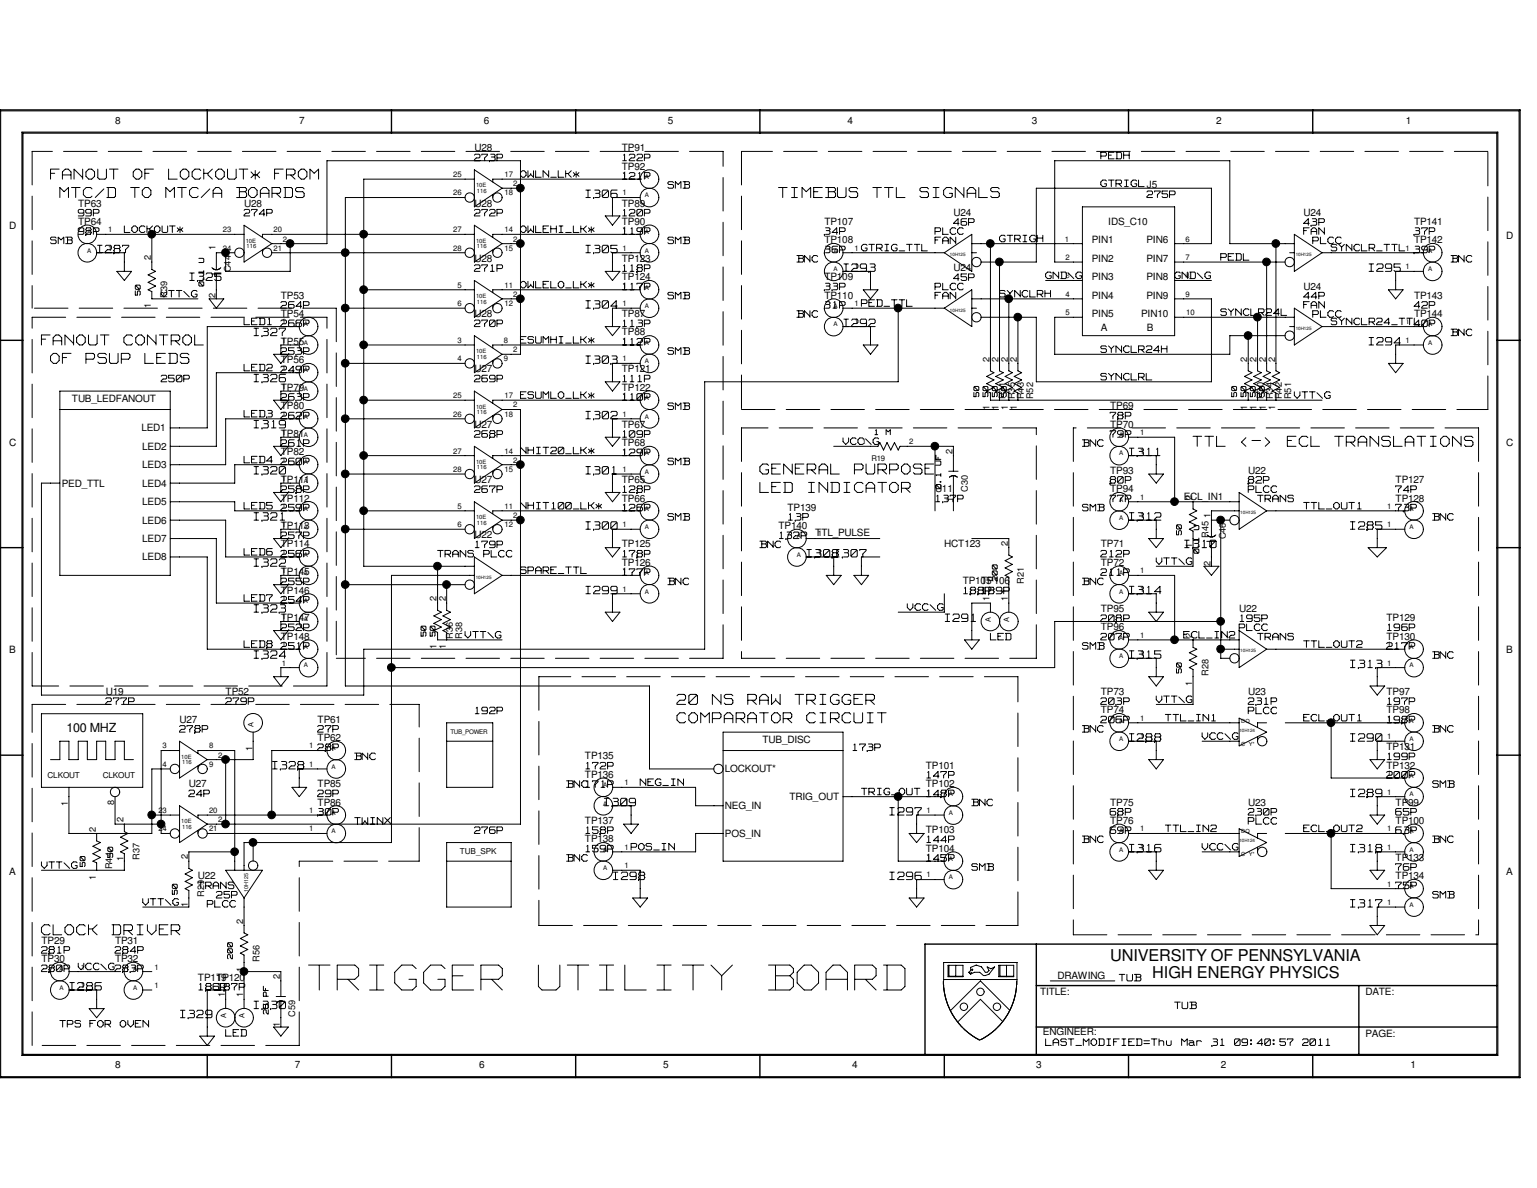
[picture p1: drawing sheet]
<svg xmlns="http://www.w3.org/2000/svg" width="279mm" height="216mm" viewBox="0 0 279 216" stroke-linecap="round" stroke-linejoin="round" font-family="sans-serif">
<defs><g id="words">
<text font-size="8.6" fill="#fff" x="56.1" y="180.8">TRIGGER UTILITY BOARD</text>
<g font-size="3.5" fill="#fff">
<text x="9.2" y="32.9">FANOUT OF LOCKOUT* FROM</text>
<text x="10.9" y="36.3">MTC/D TO MTC/A BOARDS</text>
<text x="141.5" y="36.3">TIMEBUS TTL SIGNALS</text>
<text x="7.5" y="63.1">FANOUT CONTROL</text>
<text x="9.2" y="66.4">OF PSUP LEDS</text>
<text x="216.9" y="81.5">TTL &lt;-&gt; ECL TRANSLATIONS</text>
<text x="138.1" y="89.9">LED INDICATOR</text>
<text x="138.1" y="86.5">GENERAL PURPOSE</text>
<text x="123.1" y="131.7">COMPARATOR CIRCUIT</text>
<text x="123.1" y="128.4">20 NS RAW TRIGGER</text>
<text x="7.5" y="170.3">CLOCK DRIVER</text>
</g>
<g font-size="3">
<text x="201.8" y="174.6">UNIVERSITY OF PENNSYLVANIA</text>
<text x="209.5" y="177.8">HIGH ENERGY PHYSICS</text>
</g>
<g font-size="2.6" fill="#fff">
<text x="106.5" y="36.2">I306</text>
<text x="17.7" y="46.2">I287</text>
<text x="106.5" y="46.2">I305</text>
<text x="34.5" y="51.2">I325</text>
<text x="153.4" y="49.6">I293</text>
<text x="248.9" y="49.6">I295</text>
<text x="106.5" y="56.3">I304</text>
<text x="153.4" y="59.6">I292</text>
<text x="46.2" y="61.3">I327</text>
<text x="248.9" y="62.9">I294</text>
<text x="46.2" y="69.6">I326</text>
<text x="106.5" y="66.3">I303</text>
<text x="106.5" y="76.4">I302</text>
<text x="46.2" y="78">I319</text>
<text x="205.3" y="83.1">I311</text>
<text x="46.2" y="86.4">I320</text>
<text x="106.5" y="86.4">I301</text>
<text x="46.2" y="94.8">I321</text>
<text x="205.3" y="94.8">I312</text>
<text x="106.5" y="96.4">I300</text>
<text x="146.7" y="101.5">I308I307</text>
<text x="215.3" y="99.8">I310</text>
<text x="245.5" y="96.4">I285</text>
<text x="46.2" y="103.2">I322</text>
<text x="46.2" y="111.5">I323</text>
<text x="106.5" y="108.2">I299</text>
<text x="171.8" y="113.2">I291</text>
<text x="205.3" y="108.2">I314</text>
<text x="46.2" y="119.9">I324</text>
<text x="205.3" y="119.9">I315</text>
<text x="245.5" y="121.6">I313</text>
<text x="205.3" y="135">I288</text>
<text x="245.5" y="135">I290</text>
<text x="49.6" y="140">I328</text>
<text x="109.9" y="146.7">I309</text>
<text x="161.8" y="148.4">I297</text>
<text x="245.5" y="145">I289</text>
<text x="205.3" y="155.1">I316</text>
<text x="245.5" y="155.1">I318</text>
<text x="111.5" y="160.1">I298</text>
<text x="161.8" y="160.1">I296</text>
<text x="245.5" y="165.1">I317</text>
<text x="12.7" y="180.2">I286</text>
<text x="32.8" y="185.2">I329</text>
<text x="46.2" y="183.6">I330</text>
</g>
<text font-size="2.3" x="12.1" y="133">100 MHZ</text>
<g font-size="2.2" fill="#fff">
<text x="86.2" y="29.4">273P</text>
<text x="113.2" y="29.4">122P</text>
<text x="200.1" y="29.1">PEDH</text>
<text x="94.6" y="32.4">OWLN_LK*</text>
<text x="113.2" y="32.8">121P</text>
<text x="121.4" y="34.4">SMB</text>
<text x="200.1" y="34.1">GTRIGL</text>
<text x="14.2" y="39.5">99P</text>
<text x="44.4" y="39.5">274P</text>
<text x="86.2" y="39.5">272P</text>
<text x="113.2" y="39.5">120P</text>
<text x="173.3" y="41.1">46P</text>
<text x="208.5" y="36.1">275P</text>
<text x="237" y="41.1">43P</text>
<text x="9.2" y="44.5">SMB</text>
<text x="14.2" y="42.8">98P</text>
<text x="22.6" y="42.5">LOCKOUT*</text>
<text x="94.6" y="42.5">OWLEHI_LK*</text>
<text x="113.2" y="42.8">119P</text>
<text x="121.4" y="44.5">SMB</text>
<text x="144.9" y="47.8">BNC</text>
<text x="149.9" y="42.8">34P</text>
<text x="149.9" y="46.1">36P</text>
<text x="156.6" y="45.8">GTRIG_TTL</text>
<text x="170" y="44.5">FAN</text>
<text x="170" y="42.8">PLCC</text>
<text x="181.7" y="44.2">GTRIGH</text>
<text x="221.9" y="47.5">PEDL</text>
<text x="237" y="42.8">FAN</text>
<text x="238.6" y="44.5">PLCC</text>
<text x="242" y="45.8">SYNCLR_TTL</text>
<text x="257" y="42.8">37P</text>
<text x="257" y="46.1">39P</text>
<text x="263.8" y="47.8">BNC</text>
<text x="86.2" y="49.5">271P</text>
<text x="94.6" y="52.5">OWLELO_LK*</text>
<text x="113.2" y="52.9">117P</text>
<text x="113.2" y="49.5">118P</text>
<text x="149.9" y="52.9">33P</text>
<text x="170" y="52.9">PLCC</text>
<text x="173.3" y="51.2">45P</text>
<text x="190.1" y="50.8">GND\G</text>
<text x="213.5" y="50.8">GND\G</text>
<text x="29.3" y="54.2">VTT\G</text>
<text x="44.4" y="59.2">LED1</text>
<text x="51.1" y="59.6">266P</text>
<text x="51.1" y="56.2">264P</text>
<text x="86.2" y="59.6">270P</text>
<text x="113.2" y="59.6">113P</text>
<text x="121.4" y="54.5">SMB</text>
<text x="144.9" y="57.9">BNC</text>
<text x="149.9" y="56.2">31P</text>
<text x="156.6" y="55.9">PED_TTL</text>
<text x="170" y="54.5">FAN</text>
<text x="181.7" y="54.2">SYNCLRH</text>
<text x="221.9" y="57.5">SYNCLR24L</text>
<text x="237" y="56.2">FAN</text>
<text x="237" y="54.5">44P</text>
<text x="238.6" y="57.9">PLCC</text>
<text x="242" y="59.2">SYNCLR24_TTL40P</text>
<text x="257" y="56.2">42P</text>
<text x="51.1" y="64.6">253P</text>
<text x="94.6" y="62.6">ESUMHI_LK*</text>
<text x="113.2" y="62.9">112P</text>
<text x="121.4" y="64.6">SMB</text>
<text x="200.1" y="64.3">SYNCLR24H</text>
<text x="263.8" y="61.2">BNC</text>
<text x="29.3" y="69.6">250P</text>
<text x="44.4" y="67.6">LED2</text>
<text x="51.1" y="67.9">249P</text>
<text x="86.2" y="69.6">269P</text>
<text x="113.2" y="69.6">111P</text>
<text x="200.1" y="69.3">SYNCLRL</text>
<text x="44.4" y="76">LED3</text>
<text x="51.1" y="72.9">263P</text>
<text x="51.1" y="76.3">262P</text>
<text x="94.6" y="72.6">ESUMLO_LK*</text>
<text x="113.2" y="72.9">110P</text>
<text x="121.4" y="74.6">SMB</text>
<text x="201.8" y="76.3">78P</text>
<text x="235.3" y="72.6">VTT\G</text>
<text x="51.1" y="81.3">261P</text>
<text x="86.2" y="79.7">268P</text>
<text x="94.6" y="82.7">NHIT20_LK*</text>
<text x="113.2" y="83">129P</text>
<text x="113.2" y="79.7">109P</text>
<text x="153.2" y="81">VCC\G</text>
<text x="196.8" y="81.3">BNC</text>
<text x="201.8" y="79.7">79P</text>
<text x="44.4" y="84.3">LED4</text>
<text x="51.1" y="84.7">260P</text>
<text x="51.1" y="89.7">258P</text>
<text x="86.2" y="89.7">267P</text>
<text x="113.2" y="89.7">128P</text>
<text x="121.4" y="84.7">SMB</text>
<text x="201.8" y="88">80P</text>
<text x="226.9" y="88">82P</text>
<text x="226.9" y="89.7">PLCC</text>
<text x="253.7" y="89.7">74P</text>
<text x="44.4" y="92.7">LED5</text>
<text x="51.1" y="93">259P</text>
<text x="94.6" y="92.7">NHIT100_LK*</text>
<text x="113.2" y="93">126P</text>
<text x="121.4" y="94.7">SMB</text>
<text x="143.3" y="94.7">13P</text>
<text x="170.1" y="91.4">137P</text>
<text x="196.8" y="93">SMB</text>
<text x="201.8" y="91.4">77P</text>
<text x="228.6" y="91.4">TRANS</text>
<text x="237" y="92.7">TTL_OUT1</text>
<text x="253.7" y="93">73P</text>
<text x="260.4" y="94.7">BNC</text>
<text x="44.4" y="101.1">LED6</text>
<text x="51.1" y="98.1">257P</text>
<text x="51.1" y="101.4">256P</text>
<text x="79.5" y="101.4">TRANS</text>
<text x="86.4" y="99.7">179P</text>
<text x="87.9" y="101.4">PLCC</text>
<text x="113.2" y="101.4">178P</text>
<text x="138.1" y="99.7">BNC</text>
<text x="141.7" y="98.1">132P</text>
<text x="200.1" y="101.4">212P</text>
<text x="51.1" y="106.5">255P</text>
<text x="94.6" y="104.4">SPARE_TTL</text>
<text x="113.2" y="104.8">177P</text>
<text x="121.4" y="106.5">BNC</text>
<text x="196.8" y="106.5">BNC</text>
<text x="200.1" y="104.8">211P</text>
<text x="210.2" y="102.8">VTT\G</text>
<text x="44.4" y="109.5">LED7</text>
<text x="51.1" y="109.8">254P</text>
<text x="164.9" y="111.1">VCC\G</text>
<text x="175.2" y="108.1">188P</text>
<text x="178.5" y="108.1">189P</text>
<text x="200.1" y="113.2">208P</text>
<text x="225.4" y="113.2">195P</text>
<text x="44.4" y="117.9">LED8</text>
<text x="51.1" y="114.8">252P</text>
<text x="51.1" y="118.2">251P</text>
<text x="84.5" y="116.2">VTT\G</text>
<text x="180" y="116.5">LED</text>
<text x="196.8" y="118.2">SMB</text>
<text x="200.1" y="116.5">207P</text>
<text x="215.2" y="116.2">ECL_IN2</text>
<text x="225.3" y="114.8">PLCC</text>
<text x="228.6" y="116.5">TRANS</text>
<text x="237" y="117.9">TTL_OUT2</text>
<text x="252.1" y="118.2">217P</text>
<text x="252.2" y="114.8">196P</text>
<text x="260.4" y="119.8">BNC</text>
<text x="19.2" y="128.2">277P</text>
<text x="41" y="128.2">279P</text>
<text x="86.4" y="129.9">192P</text>
<text x="200.1" y="128.2">203P</text>
<text x="200.1" y="131.6">206P</text>
<text x="210.2" y="127.9">VTT\G</text>
<text x="211.8" y="131.2">TTL_IN1</text>
<text x="226.9" y="128.2">231P</text>
<text x="226.9" y="129.9">PLCC</text>
<text x="237" y="131.2">ECL_OUT1</text>
<text x="252.2" y="128.2">197P</text>
<text x="252.2" y="131.6">198P</text>
<text x="32.6" y="133.3">278P</text>
<text x="57.7" y="136.6">28P</text>
<text x="57.7" y="133.3">27P</text>
<text x="155.1" y="136.6">173P</text>
<text x="196.8" y="133.3">BNC</text>
<text x="218.5" y="134.6">VCC\G</text>
<text x="260.4" y="133.3">BNC</text>
<text x="64.5" y="138.3">BNC</text>
<text x="103" y="143.3">BNC171P</text>
<text x="106.5" y="140">172P</text>
<text x="116.4" y="143">NEG_IN</text>
<text x="168.5" y="141.6">147P</text>
<text x="252.1" y="141.6">200P</text>
<text x="252.2" y="138.3">199P</text>
<text x="260.4" y="143.3">SMB</text>
<text x="34.3" y="145">24P</text>
<text x="57.7" y="148.3">30P</text>
<text x="57.7" y="145">29P</text>
<text x="64.5" y="150">TWINX</text>
<text x="156.6" y="144.7">TRIG_OUT 148P</text>
<text x="176.7" y="146.6">BNC</text>
<text x="201.8" y="148.3">68P</text>
<text x="226.9" y="150">PLCC</text>
<text x="226.9" y="148.3">230P</text>
<text x="253.7" y="148.3">65P</text>
<text x="86.2" y="151.7">276P</text>
<text x="106.5" y="155">159P</text>
<text x="106.5" y="151.7">158P</text>
<text x="114.7" y="154.7">POS_IN</text>
<text x="168.5" y="153.3">144P</text>
<text x="196.8" y="153.3">BNC</text>
<text x="201.8" y="151.7">69P</text>
<text x="211.8" y="151.3">TTL_IN2</text>
<text x="218.5" y="154.7">VCC\G</text>
<text x="237" y="151.3">ECL_OUT2</text>
<text x="253.7" y="151.7">63P</text>
<text x="260.4" y="153.3">BNC</text>
<text x="7.5" y="158">VTT\G</text>
<text x="36" y="161.7">TRANS</text>
<text x="103" y="156.7">BNC</text>
<text x="168.5" y="156.7">145P</text>
<text x="176.7" y="158.4">SMB</text>
<text x="253.7" y="158.4">76P</text>
<text x="253.7" y="161.7">75P</text>
<text x="26" y="164.7">VTT\G</text>
<text x="37.7" y="165.1">PLCC</text>
<text x="39.3" y="163.4">25P</text>
<text x="260.4" y="163.4">SMB</text>
<text x="7.5" y="173.4">281P</text>
<text x="20.9" y="173.4">284P</text>
<text x="7.5" y="176.8">280P</text>
<text x="14.2" y="176.4">VCC\G 283P</text>
<text x="203.5" y="178.5">TUB</text>
<text x="36.2" y="180.1">186P</text>
<text x="39.5" y="180.1">187P</text>
<text x="213.5" y="183.5">TUB</text>
<text x="10.9" y="186.9">TPS FOR OVEN</text>
<text x="41" y="188.5">LED</text>
<text x="190.1" y="190.2">LAST_MODIFIED=Thu Mar 31 09:40:57 2011</text>
</g>
<g font-size="2" fill="#fff">
<text x="25.8" y="53.6" transform="rotate(-90 25.8 53.6)">50</text>
<text x="37.4" y="52" transform="rotate(-90 37.4 52)">0.1 U</text>
<text x="178.3" y="72.1" transform="rotate(-90 178.3 72.1)">50</text>
<text x="179.9" y="72.1" transform="rotate(-90 179.9 72.1)">50</text>
<text x="181.6" y="72.1" transform="rotate(-90 181.6 72.1)">50</text>
<text x="183.3" y="72.1" transform="rotate(-90 183.3 72.1)">50</text>
<text x="225.1" y="72.1" transform="rotate(-90 225.1 72.1)">50</text>
<text x="226.8" y="72.1" transform="rotate(-90 226.8 72.1)">50</text>
<text x="228.5" y="72.1" transform="rotate(-90 228.5 72.1)">50</text>
<text x="230.2" y="72.1" transform="rotate(-90 230.2 72.1)">50</text>
<text x="171.4" y="88.8" transform="rotate(-90 171.4 88.8)">0.1 UF</text>
<text x="215.1" y="97.2" transform="rotate(-90 215.1 97.2)">50</text>
<text x="218.3" y="100.5" transform="rotate(-90 218.3 100.5)">0.1 U</text>
<text x="181.6" y="105.6" transform="rotate(-90 181.6 105.6)">200</text>
<text x="77.8" y="115.6" transform="rotate(-90 77.8 115.6)">50</text>
<text x="79.4" y="115.6" transform="rotate(-90 79.4 115.6)">50</text>
<text x="215.1" y="122.3" transform="rotate(-90 215.1 122.3)">50</text>
<text x="20.8" y="155.8" transform="rotate(-90 20.8 155.8)">50</text>
<text x="15.8" y="157.5" transform="rotate(-90 15.8 157.5)">50</text>
<text x="32.6" y="162.5" transform="rotate(-90 32.6 162.5)">50</text>
<text x="42.6" y="174.2" transform="rotate(-90 42.6 174.2)">200</text>
<text x="49.1" y="184.3" transform="rotate(-90 49.1 184.3)">25 PF</text>
</g>
<g font-size="1.8">
<text x="20.9" y="22.5">8</text>
<text x="54.4" y="22.5">7</text>
<text x="87.9" y="22.5">6</text>
<text x="121.4" y="22.5">5</text>
<text x="154.1" y="22.5">4</text>
<text x="187.6" y="22.5">3</text>
<text x="221.1" y="22.5">2</text>
<text x="255.6" y="22.5">1</text>
<text x="86.2" y="27.5">U28</text>
<text x="113" y="27.5">TP91</text>
<text x="113" y="30.8">TP92</text>
<text x="208.5" y="34.2">J5</text>
<text x="1.7" y="41.7">D</text>
<text x="14.2" y="37.5">TP63</text>
<text x="14.2" y="40.9">TP64</text>
<text x="44.4" y="37.5">U28</text>
<text x="86.2" y="37.5">U28</text>
<text x="113" y="37.5">TP89</text>
<text x="113" y="40.9">TP90</text>
<text x="149.9" y="40.9">TP107</text>
<text x="173.3" y="39.2">U24</text>
<text x="201.5" y="40.9">IDS_C10</text>
<text x="237" y="39.2">U24</text>
<text x="257" y="40.9">TP141</text>
<text x="86.2" y="47.6">U28</text>
<text x="113" y="47.6">TP123</text>
<text x="149.9" y="44.2">TP108</text>
<text x="198.5" y="47.6">PIN2</text>
<text x="198.5" y="44.2">PIN1</text>
<text x="208.4" y="44.2">PIN6</text>
<text x="208.4" y="47.6">PIN7</text>
<text x="257" y="44.2">TP142</text>
<text x="273.8" y="43.4">D</text>
<text x="113" y="50.9">TP124</text>
<text x="149.9" y="50.9">TP109</text>
<text x="173.3" y="49.3">U24</text>
<text x="198.5" y="50.9">PIN3</text>
<text x="208.4" y="50.9">PIN8</text>
<text x="237" y="52.6">U24</text>
<text x="51.1" y="57.6">TP54</text>
<text x="51.1" y="54.3">TP53</text>
<text x="86.2" y="57.6">U28</text>
<text x="113" y="57.6">TP87</text>
<text x="149.9" y="54.3">TP110</text>
<text x="198.5" y="57.6">PIN5</text>
<text x="198.5" y="54.3">PIN4</text>
<text x="207.4" y="57.6">PIN10</text>
<text x="208.4" y="54.3">PIN9</text>
<text x="257" y="54.3">TP143</text>
<text x="257" y="57.6">TP144</text>
<text x="51.1" y="66">TP56</text>
<text x="51.1" y="62.7">TP55</text>
<text x="113" y="61">TP88</text>
<text x="200.1" y="60.2">A</text>
<text x="208.5" y="60.2">B</text>
<text x="51.1" y="71">TP79</text>
<text x="86.2" y="67.7">U27</text>
<text x="113" y="71">TP122</text>
<text x="113" y="67.7">TP121</text>
<text x="13.1" y="73">TUB_LEDFANOUT</text>
<text x="51.1" y="74.4">TP80</text>
<text x="86.2" y="77.7">U27</text>
<text x="113" y="77.7">TP67</text>
<text x="201.8" y="74.4">TP69</text>
<text x="201.8" y="77.7">TP70</text>
<text x="1.7" y="81.1">C</text>
<text x="25.7" y="78.4">LED1</text>
<text x="25.9" y="81.7">LED2</text>
<text x="51.1" y="79.4">TP81</text>
<text x="51.1" y="82.8">TP82</text>
<text x="113" y="81.1">TP68</text>
<text x="273.8" y="81.1">C</text>
<text x="11.2" y="88.4">PED_TTL</text>
<text x="25.9" y="88.4">LED4</text>
<text x="25.9" y="85.1">LED3</text>
<text x="51.1" y="87.8">TP111</text>
<text x="86.2" y="87.8">U27</text>
<text x="113" y="87.8">TP65</text>
<text x="170" y="89.5">U11</text>
<text x="201.8" y="86.1">TP93</text>
<text x="201.8" y="89.5">TP94</text>
<text x="226.9" y="86.1">U22</text>
<text x="253.7" y="87.8">TP127</text>
<text x="25.9" y="95.2">LED6</text>
<text x="25.9" y="91.8">LED5</text>
<text x="51.1" y="91.1">TP112</text>
<text x="113" y="91.1">TP66</text>
<text x="143.2" y="92.8">TP139</text>
<text x="215.2" y="90.8">ECL_IN1</text>
<text x="253.7" y="91.1">TP128</text>
<text x="25.9" y="98.5">LED7</text>
<text x="25.9" y="101.9">LED8</text>
<text x="51.1" y="96.1">TP113</text>
<text x="51.1" y="99.5">TP114</text>
<text x="86.2" y="97.8">U22</text>
<text x="113" y="99.5">TP125</text>
<text x="141.5" y="96.1">TP140</text>
<text x="148.2" y="97.5">TTL_PULSE</text>
<text x="171.7" y="99.5">HCT123</text>
<text x="200.1" y="99.5">TP71</text>
<text x="51.1" y="107.9">TP146</text>
<text x="51.1" y="104.5">TP145</text>
<text x="113" y="102.9">TP126</text>
<text x="175" y="106.2">TP105</text>
<text x="178.4" y="106.2">TP106</text>
<text x="200.1" y="102.9">TP72</text>
<text x="51.1" y="112.9">TP147</text>
<text x="200.1" y="111.2">TP95</text>
<text x="225.3" y="111.2">U22</text>
<text x="252.1" y="112.9">TP129</text>
<text x="1.7" y="118.7">B</text>
<text x="51.1" y="116.2">TP148</text>
<text x="200.1" y="114.6">TP96</text>
<text x="252.1" y="116.2">TP130</text>
<text x="273.8" y="118.7">B</text>
<text x="19.2" y="126.3">U19</text>
<text x="32.6" y="131.3">U27</text>
<text x="41" y="126.3">TP52</text>
<text x="57.7" y="131.3">TP61</text>
<text x="200.1" y="129.7">TP74</text>
<text x="200.1" y="126.3">TP73</text>
<text x="226.9" y="126.3">U23</text>
<text x="252.1" y="129.7">TP98</text>
<text x="252.1" y="126.3">TP97</text>
<text x="57.7" y="134.7">TP62</text>
<text x="138.6" y="135">TUB_DISC</text>
<text x="252.1" y="136.4">TP131</text>
<text x="34.3" y="143">U27</text>
<text x="57.7" y="143">TP85</text>
<text x="106.3" y="138">TP135</text>
<text x="106.3" y="141.4">TP136</text>
<text x="131.8" y="140.4">LOCKOUT*</text>
<text x="168.3" y="143">TP102</text>
<text x="168.3" y="139.7">TP101</text>
<text x="252.1" y="139.7">TP132</text>
<text x="57.7" y="146.4">TP86</text>
<text x="106.3" y="149.7">TP137</text>
<text x="131.8" y="147.1">NEG_IN</text>
<text x="143.5" y="145.4">TRIG_OUT</text>
<text x="201.8" y="149.7">TP76</text>
<text x="201.8" y="146.4">TP75</text>
<text x="226.9" y="146.4">U23</text>
<text x="253.7" y="146.4">TP99</text>
<text x="253.7" y="149.7">TP100</text>
<text x="106.3" y="153.1">TP138</text>
<text x="131.8" y="152.1">POS_IN</text>
<text x="168.3" y="154.8">TP104</text>
<text x="168.3" y="151.4">TP103</text>
<text x="1.7" y="159">A</text>
<text x="36" y="159.8">U22</text>
<text x="253.7" y="156.5">TP133</text>
<text x="253.7" y="159.8">TP134</text>
<text x="273.8" y="159">A</text>
<text x="7.5" y="171.5">TP29</text>
<text x="20.9" y="171.5">TP31</text>
<text x="7.5" y="174.9">TP30</text>
<text x="20.9" y="174.9">TP32</text>
<text x="36" y="178.2">TP119</text>
<text x="39.3" y="178.2">TP120</text>
<text x="192.2" y="177.9">DRAWING</text>
<text x="189.1" y="180.9">TITLE:</text>
<text x="248.2" y="180.9">DATE:</text>
<text x="189.6" y="188.1">ENGINEER:</text>
<text x="248.2" y="188.4">PAGE:</text>
<text x="20.9" y="194.1">8</text>
<text x="53.6" y="194.1">7</text>
<text x="87.1" y="194.1">6</text>
<text x="120.6" y="194.1">5</text>
<text x="154.9" y="194.1">4</text>
<text x="188.4" y="194.1">3</text>
<text x="221.9" y="194.1">2</text>
<text x="256.4" y="194.1">1</text>
</g>
<g font-size="1.7">
<text x="27.4" y="47.3" transform="rotate(-90 27.4 47.3)">2</text>
<text x="39.2" y="45.5" transform="rotate(-90 39.2 45.5)">1</text>
<text x="42" y="49.5" transform="rotate(-90 42 49.5)">C44</text>
<text x="27.4" y="56" transform="rotate(-90 27.4 56)">1</text>
<text x="30.4" y="54.1" transform="rotate(-90 30.4 54.1)">R39</text>
<text x="39.2" y="54.2" transform="rotate(-90 39.2 54.2)">2</text>
<text x="179.9" y="65.7" transform="rotate(-90 179.9 65.7)">2</text>
<text x="181.5" y="65.7" transform="rotate(-90 181.5 65.7)">2</text>
<text x="183.2" y="65.7" transform="rotate(-90 183.2 65.7)">2</text>
<text x="184.9" y="65.7" transform="rotate(-90 184.9 65.7)">2</text>
<text x="226.7" y="65.7" transform="rotate(-90 226.7 65.7)">2</text>
<text x="228.4" y="65.7" transform="rotate(-90 228.4 65.7)">2</text>
<text x="230.1" y="65.7" transform="rotate(-90 230.1 65.7)">2</text>
<text x="231.8" y="65.7" transform="rotate(-90 231.8 65.7)">2</text>
<text x="179.9" y="74.5" transform="rotate(-90 179.9 74.5)">1</text>
<text x="181.5" y="74.5" transform="rotate(-90 181.5 74.5)">1</text>
<text x="182.8" y="72.6" transform="rotate(-90 182.8 72.6)">R31</text>
<text x="183.2" y="74.5" transform="rotate(-90 183.2 74.5)">1</text>
<text x="184.9" y="74.5" transform="rotate(-90 184.9 74.5)">1 R35</text>
<text x="186.1" y="72.6" transform="rotate(-90 186.1 72.6)">R43</text>
<text x="187.8" y="72.6" transform="rotate(-90 187.8 72.6)">R52</text>
<text x="226.7" y="74.5" transform="rotate(-90 226.7 74.5)">1</text>
<text x="228.4" y="74.5" transform="rotate(-90 228.4 74.5)">1</text>
<text x="230.1" y="74.5" transform="rotate(-90 230.1 74.5)">1 R30</text>
<text x="231.8" y="74.5" transform="rotate(-90 231.8 74.5)">1 R34</text>
<text x="233" y="72.6" transform="rotate(-90 233 72.6)">R42</text>
<text x="234.7" y="72.6" transform="rotate(-90 234.7 72.6)">R51</text>
<text x="173.1" y="82.5" transform="rotate(-90 173.1 82.5)">2</text>
<text x="175.9" y="89.3" transform="rotate(-90 175.9 89.3)">C30</text>
<text x="173.1" y="91.2" transform="rotate(-90 173.1 91.2)">1</text>
<text x="216.7" y="90.8" transform="rotate(-90 216.7 90.8)">2</text>
<text x="220" y="94.1" transform="rotate(-90 220 94.1)">1</text>
<text x="183.2" y="99.2" transform="rotate(-90 183.2 99.2)">2</text>
<text x="216.7" y="99.6" transform="rotate(-90 216.7 99.6)">1</text>
<text x="219.7" y="97.7" transform="rotate(-90 219.7 97.7)">R45</text>
<text x="222.8" y="98" transform="rotate(-90 222.8 98)">C46</text>
<text x="186.1" y="106.1" transform="rotate(-90 186.1 106.1)">R21</text>
<text x="220" y="102.8" transform="rotate(-90 220 102.8)">2</text>
<text x="79.4" y="109.3" transform="rotate(-90 79.4 109.3)">2</text>
<text x="81" y="109.3" transform="rotate(-90 81 109.3)">2</text>
<text x="179.9" y="109.1" transform="rotate(-90 179.9 109.1)">1</text>
<text x="183.2" y="109.1" transform="rotate(-90 183.2 109.1)">11</text>
<text x="79.4" y="118" transform="rotate(-90 79.4 118)">1</text>
<text x="81" y="118" transform="rotate(-90 81 118)">1</text>
<text x="82.3" y="116.1" transform="rotate(-90 82.3 116.1)">R36</text>
<text x="84" y="116.1" transform="rotate(-90 84 116.1)">R38</text>
<text x="216.7" y="116" transform="rotate(-90 216.7 116)">2</text>
<text x="216.7" y="124.7" transform="rotate(-90 216.7 124.7)">1</text>
<text x="219.7" y="122.8" transform="rotate(-90 219.7 122.8)">R28</text>
<text x="45.9" y="136.4" transform="rotate(-90 45.9 136.4)">1</text>
<text x="12.4" y="146.5" transform="rotate(-90 12.4 146.5)">1</text>
<text x="20.7" y="146.3" transform="rotate(-90 20.7 146.3)">8</text>
<text x="22.4" y="149.4" transform="rotate(-90 22.4 149.4)">2</text>
<text x="17.4" y="151.1" transform="rotate(-90 17.4 151.1)">2</text>
<text x="17.4" y="159.9" transform="rotate(-90 17.4 159.9)">1</text>
<text x="20.4" y="158" transform="rotate(-90 20.4 158)">R44</text>
<text x="22.4" y="156.5" transform="rotate(-90 22.4 156.5)">1</text>
<text x="25.4" y="156.3" transform="rotate(-90 25.4 156.3)">R37</text>
<text x="34.2" y="156.2" transform="rotate(-90 34.2 156.2)">2</text>
<text x="34.2" y="164.9" transform="rotate(-90 34.2 164.9)">1</text>
<text x="37.1" y="163" transform="rotate(-90 37.1 163)">R29</text>
<text x="44.2" y="167.9" transform="rotate(-90 44.2 167.9)">2</text>
<text x="44.2" y="176.6" transform="rotate(-90 44.2 176.6)">1</text>
<text x="47.2" y="174.8" transform="rotate(-90 47.2 174.8)">R56</text>
<text x="50.9" y="177.9" transform="rotate(-90 50.9 177.9)">2</text>
<text x="40.9" y="181.1" transform="rotate(-90 40.9 181.1)">1</text>
<text x="44.2" y="181.1" transform="rotate(-90 44.2 181.1)">1</text>
<text x="53.7" y="184.8" transform="rotate(-90 53.7 184.8)">C59</text>
<text x="50.9" y="186.6" transform="rotate(-90 50.9 186.6)">1</text>
</g>
<g font-size="1.7" fill="#fff">
<text x="159" y="79.2">1</text>
<text x="161.2" y="79.2">M</text>
</g>
<g font-size="1.5">
<text x="8.6" y="141.4">CLKOUT</text>
<text x="18.7" y="141.4">CLKOUT</text>
<text x="83.6" y="155.2">TUB_SPK</text>
</g>
<g font-size="1.4">
<text x="82.4" y="32.2">25</text>
<text x="82.4" y="35.5">26</text>
<text x="91.7" y="32.2">17</text>
<text x="91.7" y="35.5">18</text>
<text x="93.3" y="33.9">2</text>
<text x="113.2" y="32.2">1</text>
<text x="113.2" y="35.5">1</text>
<text x="19.7" y="42.2">1</text>
<text x="19.7" y="45.6">1</text>
<text x="40.5" y="45.6">24</text>
<text x="40.5" y="42.2">23</text>
<text x="49.7" y="45.6">21</text>
<text x="49.7" y="42.2">20</text>
<text x="51.4" y="43.9">2</text>
<text x="82.4" y="42.2">27</text>
<text x="82.4" y="45.6">28</text>
<text x="91.7" y="42.2">14</text>
<text x="91.7" y="45.6">15</text>
<text x="93.3" y="43.9">2</text>
<text x="113.2" y="42.2">1</text>
<text x="113.2" y="45.6">1</text>
<text x="155.4" y="45.6">1</text>
<text x="193.5" y="43.9">1</text>
<text x="193.7" y="47.2">2</text>
<text x="215.5" y="47.2">7</text>
<text x="215.5" y="43.9">6</text>
<text x="255.5" y="45.6">1</text>
<text x="83.1" y="52.3">5</text>
<text x="91.7" y="52.3">11</text>
<text x="93.3" y="53.9">2</text>
<text x="113.2" y="52.3">1</text>
<text x="155.4" y="48.9">1</text>
<text x="193.7" y="53.9">4</text>
<text x="193.7" y="50.6">3</text>
<text x="215.5" y="50.6">8</text>
<text x="215.5" y="53.9">9</text>
<text x="255.5" y="48.9">1</text>
<text x="51.2" y="59">1</text>
<text x="83.1" y="55.6">6</text>
<text x="91.7" y="55.6">12</text>
<text x="113.2" y="55.6">1</text>
<text x="155.4" y="55.6">1</text>
<text x="155.4" y="59">1</text>
<text x="193.7" y="57.3">5</text>
<text x="215.6" y="57.3">10</text>
<text x="255.5" y="59">1</text>
<text x="51.2" y="62.3">1</text>
<text x="83.1" y="62.3">3</text>
<text x="83.1" y="65.7">4</text>
<text x="91.6" y="62.3">8</text>
<text x="91.6" y="65.7">9</text>
<text x="93.3" y="64">2</text>
<text x="113.2" y="62.3">1</text>
<text x="113.2" y="65.7">1</text>
<text x="255.5" y="62.3">1</text>
<text x="51.2" y="70.7">1</text>
<text x="51.2" y="67.4">1</text>
<text x="51.2" y="75.7">1</text>
<text x="82.4" y="75.7">26</text>
<text x="82.4" y="72.3">25</text>
<text x="91.7" y="75.7">18</text>
<text x="91.7" y="72.3">17</text>
<text x="93.3" y="74">2</text>
<text x="113.2" y="72.3">1</text>
<text x="113.2" y="75.7">1</text>
<text x="51.2" y="79.1">1</text>
<text x="82.4" y="82.4">27</text>
<text x="91.7" y="82.4">14</text>
<text x="113.2" y="82.4">1</text>
<text x="156.7" y="80.7">1</text>
<text x="158.4" y="83.7">R19</text>
<text x="165.3" y="80.7">2</text>
<text x="207.3" y="79.1">1</text>
<text x="207.3" y="82.4">1</text>
<text x="51.2" y="84.1">1</text>
<text x="51.2" y="87.5">1</text>
<text x="82.4" y="85.8">28</text>
<text x="91.7" y="85.8">15</text>
<text x="93.3" y="84.1">2</text>
<text x="113.2" y="85.8">1</text>
<text x="51.2" y="95.8">1</text>
<text x="51.2" y="92.5">1</text>
<text x="83.1" y="92.5">5</text>
<text x="83.1" y="95.8">6</text>
<text x="91.7" y="95.8">12</text>
<text x="91.7" y="92.5">11</text>
<text x="93.3" y="94.1">2</text>
<text x="113.2" y="92.5">1</text>
<text x="113.2" y="95.8">1</text>
<text x="207.3" y="90.8">1</text>
<text x="207.3" y="94.1">1</text>
<text x="252.2" y="92.5">1</text>
<text x="252.2" y="95.8">1</text>
<text x="51.2" y="100.8">1</text>
<text x="148.7" y="97.5">1</text>
<text x="148.7" y="100.8">1</text>
<text x="51.2" y="104.2">1</text>
<text x="113.2" y="107.5">1</text>
<text x="113.2" y="104.2">1</text>
<text x="207.3" y="104.2">1</text>
<text x="207.3" y="107.5">1</text>
<text x="51.2" y="109.2">1</text>
<text x="51.2" y="112.6">1</text>
<text x="51.2" y="117.6">1</text>
<text x="207.3" y="115.9">1</text>
<text x="207.3" y="119.3">1</text>
<text x="252.2" y="117.6">1</text>
<text x="51.2" y="120.9">1</text>
<text x="252.2" y="120.9">1</text>
<text x="207.3" y="131">1</text>
<text x="252.2" y="131">1</text>
<text x="29.5" y="136">3</text>
<text x="38" y="136">8</text>
<text x="39.7" y="137.7">2</text>
<text x="56.2" y="136">1</text>
<text x="207.3" y="134.3">1</text>
<text x="252.2" y="134.3">1</text>
<text x="29.5" y="139.4">4</text>
<text x="38" y="139.4">9</text>
<text x="56.2" y="139.4">1</text>
<text x="113.5" y="142.7">1</text>
<text x="252.2" y="141.1">1</text>
<text x="28.8" y="147.7">23</text>
<text x="38" y="147.7">20</text>
<text x="39.7" y="149.4">2</text>
<text x="56.2" y="147.7">1</text>
<text x="113.5" y="146">1</text>
<text x="168.4" y="147.7">1</text>
<text x="168.4" y="144.4">1</text>
<text x="252.2" y="144.4">1</text>
<text x="28.8" y="151.1">24</text>
<text x="38" y="151.1">21</text>
<text x="56.2" y="151.1">1</text>
<text x="113.5" y="154.4">1</text>
<text x="207.3" y="154.4">1</text>
<text x="207.3" y="151.1">1</text>
<text x="252.2" y="151.1">1</text>
<text x="252.2" y="154.4">1</text>
<text x="113.5" y="157.8">1</text>
<text x="168.4" y="159.5">1</text>
<text x="168.4" y="156.1">1</text>
<text x="252.2" y="161.1">1</text>
<text x="252.2" y="164.5">1</text>
<text x="14.7" y="176.2">1</text>
<text x="14.7" y="179.6">1</text>
<text x="28.1" y="176.2">1</text>
<text x="28.1" y="179.6">1</text>
</g>
<g font-size="1.3">
<text x="180.1" y="113" transform="rotate(-90 180.1 113)">A</text>
<text x="183.5" y="113" transform="rotate(-90 183.5 113)">A</text>
<text x="46.1" y="132.2" transform="rotate(-90 46.1 132.2)">A</text>
<text x="41.1" y="185" transform="rotate(-90 41.1 185)">A</text>
<text x="44.4" y="185" transform="rotate(-90 44.4 185)">A</text>
</g>
<g font-size="1.1">
<text x="86.5" y="34">10E</text>
<text x="86.7" y="35.1">116</text>
<text x="117.2" y="32.5">A</text>
<text x="117.2" y="35.9">A</text>
<text x="15.9" y="42.5">A</text>
<text x="15.9" y="45.9">A</text>
<text x="44.7" y="44.1">10E</text>
<text x="44.8" y="45.1">116</text>
<text x="86.5" y="44.1">10E</text>
<text x="86.7" y="45.1">116</text>
<text x="117.2" y="42.5">A</text>
<text x="117.2" y="45.9">A</text>
<text x="151.5" y="45.9">A</text>
<text x="259.6" y="45.9">A</text>
<text x="117.2" y="52.6">A</text>
<text x="151.5" y="49.3">A</text>
<text x="259.6" y="49.3">A</text>
<text x="55.2" y="59.3">A</text>
<text x="86.5" y="54.1">10E</text>
<text x="86.7" y="55.2">116</text>
<text x="117.2" y="56">A</text>
<text x="151.5" y="56">A</text>
<text x="151.5" y="59.3">A</text>
<text x="259.6" y="59.3">A</text>
<text x="55.2" y="62.7">A</text>
<text x="86.5" y="64.2">10E</text>
<text x="86.7" y="65.2">116</text>
<text x="117.2" y="62.7">A</text>
<text x="117.2" y="66">A</text>
<text x="259.6" y="62.7">A</text>
<text x="55.2" y="67.7">A</text>
<text x="55.2" y="71">A</text>
<text x="55.2" y="76.1">A</text>
<text x="86.5" y="74.3">10E</text>
<text x="86.7" y="75.3">116</text>
<text x="117.2" y="72.7">A</text>
<text x="117.2" y="76.1">A</text>
<text x="55.2" y="79.4">A</text>
<text x="117.2" y="82.8">A</text>
<text x="203.5" y="82.8">A</text>
<text x="203.5" y="79.4">A</text>
<text x="55.2" y="84.4">A</text>
<text x="55.2" y="87.8">A</text>
<text x="86.5" y="84.3">10E</text>
<text x="86.7" y="85.3">116</text>
<text x="117.2" y="86.1">A</text>
<text x="55.2" y="92.8">A</text>
<text x="86.5" y="94.4">10E</text>
<text x="86.7" y="95.4">116</text>
<text x="117.2" y="92.8">A</text>
<text x="203.5" y="91.1">A</text>
<text x="203.5" y="94.5">A</text>
<text x="256.2" y="92.8">A</text>
<text x="55.2" y="96.1">A</text>
<text x="55.2" y="101.2">A</text>
<text x="117.2" y="96.1">A</text>
<text x="144.8" y="97.8">A</text>
<text x="144.8" y="101.2">A</text>
<text x="256.2" y="96.1">A</text>
<text x="55.2" y="104.5">A</text>
<text x="117.2" y="104.5">A</text>
<text x="117.2" y="107.9">A</text>
<text x="203.5" y="104.5">A</text>
<text x="203.5" y="107.9">A</text>
<text x="55.2" y="109.6">A</text>
<text x="55.2" y="112.9">A</text>
<text x="55.2" y="117.9">A</text>
<text x="203.5" y="116.2">A</text>
<text x="203.5" y="119.6">A</text>
<text x="256.2" y="117.9">A</text>
<text x="55.2" y="121.3">A</text>
<text x="256.2" y="121.3">A</text>
<text x="203.5" y="131.3">A</text>
<text x="256.2" y="131.3">A</text>
<text x="32.9" y="137.9">10E</text>
<text x="60.3" y="136.4">A</text>
<text x="81.9" y="133.3">TUB_POWER</text>
<text x="203.5" y="134.7">A</text>
<text x="256.2" y="134.7">A</text>
<text x="33.1" y="138.9">116</text>
<text x="60.3" y="139.7">A</text>
<text x="109.6" y="143">A</text>
<text x="256.2" y="141.4">A</text>
<text x="32.9" y="149.6">10E</text>
<text x="60.3" y="148.1">A</text>
<text x="109.6" y="146.4">A</text>
<text x="172.5" y="148.1">A</text>
<text x="172.5" y="144.7">A</text>
<text x="256.2" y="144.7">A</text>
<text x="33.1" y="150.6">116</text>
<text x="60.3" y="151.4">A</text>
<text x="109.6" y="154.8">A</text>
<text x="203.5" y="154.8">A</text>
<text x="203.5" y="151.4">A</text>
<text x="256.2" y="151.4">A</text>
<text x="256.2" y="154.8">A</text>
<text x="109.6" y="158.1">A</text>
<text x="172.5" y="159.8">A</text>
<text x="172.5" y="156.5">A</text>
<text x="256.2" y="161.5">A</text>
<text x="256.2" y="164.8">A</text>
<text x="10.8" y="176.5">A</text>
<text x="10.8" y="179.9">A</text>
<text x="24.2" y="176.5">A</text>
<text x="24.2" y="179.9">A</text>
</g>
<g font-size="1">
<text x="225.6" y="131.3">DQ</text>
<text x="225.6" y="135.5">C Y*</text>
<text x="225.6" y="151.4">DQ</text>
<text x="225.6" y="155.6">C Y*</text>
<text x="45.1" y="162.1" transform="rotate(-90 45.1 162.1)">10H125</text>
</g>
<g font-size=".8">
<text x="172.7" y="46.6">10H125</text>
<text x="235.5" y="46.6">10H125</text>
<text x="172.7" y="56.6">10H125</text>
<text x="235.5" y="60">10H125</text>
<text x="225.5" y="93.5">10H125</text>
<text x="86.5" y="105.2">10H125</text>
<text x="225.5" y="118.6">10H125</text>
<text x="225.3" y="133">10H124</text>
<text x="225.3" y="153.1">10H124</text>
</g>
</g></defs>
<g fill="none" stroke="#000" stroke-width=".25">
<path d="M0 20h276.3v175.8h-276.3zM37.7 20v4.2M71.2 20v4.2M104.6 20v4.2M138.1 20v4.2M171.7 20v4.2M205.1 20v4.2M238.6 20v4.2M4.1 24.2h268v167.4h-268zM0 61.8h4.1M272.1 61.8h4.2M0 99.5h4.1"/>
<path d="M272.1 99.5h4.2M0 137.2h4.1M272.1 137.2h4.2M188.4 179.1h83.7M188.4 171.6v20M247 179.1v12.5M272.1 171.6h-104v19.9M37.7 191.6v4.2M71.2 191.6v4.2M104.6 191.6v4.2M138.1 191.6v4.2M171.7 191.6v4.2"/>
<path d="M188.4 186.6h83.7M205.1 191.6v4.2M238.6 191.6v4.2"/>
</g>
<g fill="none" stroke="#000" stroke-width=".18" stroke-dasharray="6.1 2">
<path d="M5.8 27.5v28.5M131.4 27.5h-125.6M134.8 27.5v46.9M270.5 27.5h-135.7M5.8 57.7h53.6M61.1 56v63.6M61.1 56h-55.3M134.8 77.8v41.8M134.8 74.4h135.7M188.4 77.8h-53.6M195.1 77.8v92.1M268.8 77.8h-73.7"/>
<path d="M268.8 77.8v92.1M270.5 74.4v-46.9M131.4 119.6v-92.1M131.4 119.6h-70.3M134.8 119.6h53.6M188.4 119.6v-41.8M5.8 124.7v-67M5.8 128h70.4M59.4 124.7h-53.6M59.4 124.7v-67M98 123v45.2M185 123h-87"/>
<path d="M54.4 156.5h21.8M76.2 156.5v-28.5M98 168.2h87M185 168.2v-45.2M195.1 169.9h73.7M5.8 190v-62M54.4 190h-48.6M54.4 190v-33.5"/>
</g>
<g fill="none" stroke="#000" stroke-width=".18">
<path d="M.1 20.2h276v175.5h-276zM4 24h268.3v167.8h-268.3zM9.2 30.8v1.8M9.2 30.7h1.6M9.2 31.5h.7M10.9 34.1v1.8M10.9 34.1l.7 .7M11.3 31.3v1.3M11.4 31.8h1.5M11.9 30.7l-.6 .5M11.9 30.7h.5M12.4 30.7l.5 .5"/>
<path d="M12.4 34.1v1.8M12.4 34.1l-.8 .7M12.9 31.3v1.3M13 34.1h1.6M13.5 30.7l1.5 1.6M13.5 30.8v1.8M13.8 34.1v1.8M14.2 38.3v.2M14.2 38.6l.2 .1M14.2 39.2h.8M14.4 38.1l-.2 .1M14.4 38.7h.6"/>
<path d="M14.4 38.1h.6M15 30.7v1.9M15.1 38.1l.1 .1M15.2 35.4l.5 .5M15.2 34.6v.7M15.2 38.6l-.1 .1M15.2 39.1l-.1 .1M15.2 38.3v.7M15.6 38.6l.1 .1h.7M15.6 38.3v.2M15.6 39.2h.8M15.6 32l.5 .6"/>
<path d="M15.6 31.3v.7M15.7 34.1l-.5 .5M15.7 35.9h.7M15.7 34.1h.7M16.1 30.7l-.5 .5M16.2 32.6h.4M16.2 30.7h.4M16.4 38.1h-.7l-.1 .1M16.4 38.1l.2 .1M16.5 34.1l.2 .2M16.6 38.6l-.2 .1M16.6 39.1l-.2 .1"/>
<path d="M16.6 38.3v.7M16.7 30.7l.5 .5M16.7 35.6l-.2 .3M17 38.1v1.1M17 38.1h.8M17 38.7h.8M17.2 31.3v.7M17.2 32l-.5 .6M17.8 30.7v1.6M17.8 32.3l.2 .3M17.8 38.1l.2 .1M18 38.3v.2"/>
<path d="M18 38.6l-.2 .1M18.1 32.6h.9M18.9 34.3l-1.6 1.6M19.3 30.7v1.6M19.3 32.3l-.2 .3M19.4 34.1h1.3l.3 .2M19.7 34.1v1.8M19.9 30.7h1.6M20.7 30.8v1.8M21 35.6l-.3 .3h-1.3M21 34.4v1.2M23.7 34.1h1.6"/>
<path d="M24.2 32l.5 .6M24.2 31.3v.7M24.5 34.1v1.8M24.7 30.7l-.5 .5M24.8 32.6h.4M24.8 30.7h.4M25.3 30.7l.5 .5M25.8 31.3v.7M25.8 32l-.5 .6M25.9 35.4l.5 .5M25.9 34.6v.7M26.3 30.8v1.8"/>
<path d="M26.3 30.7h1.6M26.4 34.1l-.5 .5M26.4 31.5h.7M26.4 34.1h.5l.5 .5M27.4 35.4l-.5 .5h-.5M27.4 34.6v.7M30.1 34.1l.8 .7M30.1 34.1v1.8M30.6 30.7v1.9M30.7 32.6h1.5M31.7 34.1v1.8M31.7 34.1l-.8 .7"/>
<path d="M32.3 34.1h1.6M32.8 31.3v.7M32.8 32l.5 .6M33.1 34.1v1.8M33.3 30.7l-.5 .5M33.3 32.6h.5M33.3 30.7h.5M33.8 30.7l.5 .5M34.3 31.3v.7M34.3 32l-.5 .6M34.5 34.6v.7M34.5 35.4l.5 .5"/>
<path d="M34.9 31.3v.7M34.9 32l.5 .6M35 34.1l-.5 .5M35 35.9h.7M35 34.1h.7M35.4 30.7l-.5 .5M35.5 32.6h.7M35.5 30.7h.7M35.8 34.1l.2 .2M36 35.6l-.2 .3M36.2 30.7l.3 .3M36.5 32.3l-.3 .3"/>
<path d="M37 30.7v1.9M37.1 31.5h.7M37.8 31.5v.3M37.8 31.8l.8 .8M38.1 34.3l-1.5 1.6M38.6 30.7l-.8 .8M38.7 34.6v1.3M38.8 35.1h1.5M39.2 32l.5 .6M39.2 31.3v.7M39.7 30.7l-.5 .5M39.8 32.6h.4"/>
<path d="M39.8 34.1h-.5l-.6 .5M39.8 30.7h.4M39.8 34.1l.5 .5M40.3 30.7l.5 .5M40.3 34.6v1.3M40.8 31.3v.7M40.8 32l-.5 .6M41.4 30.7v1.6M41.4 32.3l.2 .3M41.7 32.6h.9M42.9 30.7v1.6M42.9 32.3l-.2 .3"/>
<path d="M43 35.9h1.5M43 34.1h1.5M43.5 30.7h1.5M43.5 34.1v1.8M43.6 34.8h.9M44.2 30.8v1.8M44.4 39.1v.1M44.4 39.2h1M44.5 38.1l-.1 .1M44.6 38.1h.6M44.6 34.1l.2 .2M44.6 34.8l.2 .3"/>
<path d="M44.7 38.7l-.3 .4M44.7 38.7h.5M44.8 34.6l-.2 .2M44.8 34.4v.1M44.8 35.2v.4M44.8 35.6l-.2 .3M45.2 35.4l.5 .5M45.2 34.6v.7M45.2 38.1l.2 .1M45.4 38.3v.2M45.4 38.6l-.2 .1M45.6 31.2l.5 .6"/>
<path d="M45.7 34.1l-.5 .5M45.7 38.1v.1M45.7 35.9h.5M45.7 34.1h.5M45.8 38.1h.9M46.1 31.8l-.5 .5M46.2 38.8v.4M46.2 34.1l.5 .5M46.4 31v1.6M46.7 38.3l-.5 .4M46.7 34.6v.7M46.7 38.1v.1"/>
<path d="M46.7 35.4l-.5 .5M46.7 31.8l.5 .5M47.2 38.9h.9M47.2 31.2l-.5 .6h-.5M47.3 34.6v1.3M47.4 35.1h1.5M47.8 34.1l-.5 .5M47.9 34.1h.4M48 38.1v1.1M48 38.1l-.9 .8M48.4 34.1l.5 .5M48.5 38.1v1.1"/>
<path d="M48.5 38.1h.8M48.5 38.7h.8M48.9 34.6v1.3M49.3 38.1l.2 .1M49.4 34.1h1.3M49.4 34.1v1.8M49.5 38.3v.2M49.5 38.6l-.2 .1M49.5 35.1h1.2M49.9 30.7h1.6M49.9 30.8v1.8M50 31.5h.7"/>
<path d="M50.2 35.2l.8 .7M50.8 34.1l.2 .2M51 34.8l-.2 .3M51 34.4v.4M51.6 35.9h1.3M51.6 34.1h1.3M51.9 34.1v1.8M52.1 30.8v1.8M52.1 30.7h1.2M52.1 31.8h1.2M52.9 31.8l.7 .8M52.9 34.1l.3 .2"/>
<path d="M53.2 34.4v1.2M53.2 35.6l-.3 .3M53.4 30.7l.2 .3M53.6 31.5l-.2 .3M53.6 31v.5M53.7 34.3v.2M53.7 34.6l.3 .2M53.7 35.6l.3 .3M54 34.1l-.2 .2M54 35.9h1M54 34.1h1M54 34.8h1"/>
<path d="M54.2 32l.5 .6M54.2 31.3v.7M54.7 30.7l-.5 .5M54.8 32.6h.4M54.8 30.7h.4M55 34.1l.3 .2M55 34.8l.3 .3M55.3 35.6l-.3 .3M55.3 30.7l.5 .5M55.3 35.2v.4M55.8 32l-.5 .6M55.8 31.3v.7"/>
<path d="M56.3 30.7l.8 .8M56.3 30.8v1.8M57.9 30.8v1.8M57.9 30.7l-.8 .8M84.5 35.9h-21.7v88.8h55.3v15h11.7M86.2 29.1v.1M86.2 30.9l5.1 3.3-5.1 3.4zM86.2 39.1v.1M86.2 32.6h-20.1v70.3h20.1M86.3 39.2h.9M86.4 38.1l-.2 .1M86.4 28l-.2 .2"/>
<path d="M86.4 38.1h.6M86.4 28h.6M86.6 38.7l-.4 .4M86.6 28.7l-.4 .3M86.6 38.7h.4M86.6 28.7h.4M87.1 38.1l.1 .1M87.1 28l.1 .2M87.2 28.2v.3M87.2 38.3v.2M87.2 38.6l-.1 .1M87.2 28.5l-.1 .2"/>
<path d="M87.6 28v.2M87.6 38.1v.1M87.6 38.1h1M87.6 28h1M88.1 38.8v.4M88.6 28.2l-.5 .5v.5M88.6 38.3l-.5 .4M88.6 28v.2M88.6 38.1v.1M89 29.2h.1M89 39.1v.1M89 39.2h1"/>
<path d="M89.2 38.1l-.2 .1M89.2 38.1h.6M89.2 28h.6M89.3 38.7l-.3 .4M89.3 28.5h.5M89.4 38.7h.4M89.6 35.4v.5M89.8 38.1l.2 .1M89.8 28l.2 .2M89.9 28.6l.1 .4M90 28.2v.1M90 38.3v.2"/>
<path d="M90 38.6l-.2 .1M90 29l-.2 .2M90 28.4l-.2 .1M90.3 38.1h.9l.2 .1M90.3 28h.9l.2 .2M90.3 28.1v1.1M90.3 38.1v1.1M91.3 34.2h3.3M91.4 28.2v.3M91.4 38.3v.2M91.4 38.6l-.2 .1h-.8M91.4 28.5l-.2 .2h-.8"/>
<path d="M94.6 31.9l.4 .3M95 31l-.4 .4M95 31h.2M95 32.2h.2M95.3 31l.3 .4M95.6 31.9l-.3 .3M95.6 31.4v.4M96 31v1.2M96.4 31.7l-.4 .5M96.5 31.5v.2M96.5 31.7l.5 .5M97 31v1.2"/>
<path d="M97.4 31v1.2M97.4 32.2h1M98.7 31.1v1.1M98.7 31l1 1M99.7 31v1.2M100.1 32.2h1M101.5 31v1.2M101.5 32.2h1M102.8 31v1.2M102.9 31.5h.4M103.3 31.6v.1M103.4 31.7l.4 .5"/>
<path d="M103.8 31l-.5 .5M104.2 31.4l.4 .3M104.5 31.7l-.3 .3M104.6 31.7h.3M104.7 31.2v1M104.9 31.7l.3 .3M105.2 31.4l-.3 .3M106.5 35.9h.8M106.5 34.5h.8M106.9 34.6v1.3M107.9 35.9h.1M108.1 35.9h.7"/>
<path d="M108.1 34.5h.7M108.3 35.1h.5M108.9 34.5l.2 .3M108.9 35.2l.2 .1M109.1 34.8l-.2 .3M109.1 35.4v.3M109.1 35.7l-.2 .2M109.5 34.8v.9M109.5 35.7l.1 .2M109.6 34.5l-.1 .3M109.7 35.9h.7M109.7 34.5h.7"/>
<path d="M110 39.2h2.7l-1.4 1.7zM110.4 34.8l-.9 .9M110.4 34.8h.2M110.4 34.5l.2 .3M110.6 35.7l-.2 .2M110.6 34.8v.9M111 34.8v.9M111 35.7l.2 .2M111.2 35.1l-.1 .2M111.2 34.5l-.2 .3M111.3 35.9h5.1M111.3 35.1h.7"/>
<path d="M111.3 34.5h.9M111.3 35.9v3.3M112 35.1l.2 .2M112.2 35.4v.3M112.2 35.7l-.2 .2M113.2 39.2h.7M113.2 29.2h.7M113.5 28l-.1 .2M113.5 31.4l-.1 .1M113.5 38.1l-.1 .1M113.5 28.1v1.1M113.5 31.4v1.1"/>
<path d="M113.5 38.1v1.1M114.4 29.1v.1M114.4 32.4v.2M114.4 39.1v.1M114.4 39.2h1M114.4 29.2h1M114.6 28l-.2 .2M114.6 31.4l-.2 .1M114.6 38.1l-.2 .1M114.6 38.1h.6M114.6 28h.6M114.6 31.4h.6"/>
<path d="M114.7 28.7l-.3 .3M114.7 32l-.3 .4M114.7 38.7l-.3 .4M114.8 38.7h.4M114.8 28.7h.4M114.8 32h.4M115.2 28l.2 .2M115.2 31.4l.2 .1M115.2 38.1l.2 .1M115.4 28.2v.3M115.4 31.6v.2M115.4 38.3v.2"/>
<path d="M115.4 28.5l-.2 .2M115.4 31.9l-.2 .1M115.4 38.6l-.2 .1M115.8 29.1v.1M115.8 38.3v.7M115.8 39.1l.2 .1M115.8 29.2h1M116 28l-.2 .2M116 38.1l-.2 .1M116 39.2h.6M116 38.1h.6M116 28h.6"/>
<path d="M116.1 28.7l-.3 .3M116.2 28.7h.4M116.3 31.4l-.2 .1M116.3 31.4v1.1M116.6 38.3l-.8 .7M116.6 28l.2 .2M116.6 38.2h.2M116.6 38.1l.2 .1M116.6 32.6h-27v.5M116.8 28.2v.3M116.8 38.3v.7M116.8 28.5l-.2 .2"/>
<path d="M116.8 39.1l-.2 .1M117.1 38.1h.8M117.1 28.1v1.1M117.1 31.4v1.2M117.1 38.1v1.1M117.1 28h.8M117.1 31.4h.8M117.2 38.7h.7M117.2 28.7h.7M117.2 32h.7M118 28l.2 .2M118 31.4l.2 .1"/>
<path d="M118 38.1l.2 .1M118.2 28.2v.3M118.2 31.6v.2M118.2 38.3v.2M118.2 28.5l-.2 .2M118.2 31.9l-.2 .1M118.2 38.6l-.2 .1M121.4 33.2v.1M121.4 33.4l.2 .1M121.4 34l.2 .2M121.6 33l-.1 .1M121.6 34.2h.6"/>
<path d="M121.6 33h.6M121.6 33.5h.6M122.3 33l.1 .2M122.3 33.5l.1 .2M122.4 34l-.1 .2M122.4 33.7v.3M122.8 33l.4 .5M122.8 33.1v1.1M123.8 33.1v1.1M123.8 33l-.5 .5M124.2 33h1l.1 .2M124.5 33.1v1.1"/>
<path d="M124.5 33.5h.7l.1 .2M125.3 33.4l-.1 .1M125.3 33.2v.1M125.3 33.7v.3M125.3 34l-.1 .2h-1M141.5 34.1h1.6M142.3 34.1v1.8M143.9 35.9h1M143.9 34.1h1M144.4 34.1v1.8M145.8 34.1l.7 .7M145.8 34.1v1.8"/>
<path d="M147.4 34.1v1.8M147.4 34.1l-.8 .7M147.9 34.1h1.6M147.9 34.1v1.8M148 35.9h1.5M148 34.8h.7M150.1 35.9h1.5M150.1 34.1h1.5M150.6 34.1v1.8M150.6 34.8h1M151.6 34.1l.3 .2M151.6 34.8l.3 .3"/>
<path d="M151.9 34.6l-.2 .2M151.9 34.4v.1M151.9 35.2v.4M151.9 35.6l-.3 .3M152.2 35.6l.3 .3M152.2 34.1v1.5M152.5 35.9h1M153.8 35.6l-.3 .3M153.8 34.1v1.5M154.3 34.3v.2M154.3 34.6l.3 .2M154.3 35.6l.3 .3"/>
<path d="M154.6 34.1l-.2 .2M154.6 35.9h1M154.6 34.1h1M154.6 34.8h1M155.7 34.1l.2 .2M155.7 34.8l.2 .3M155.9 35.2v.4M155.9 35.6l-.2 .3M158.7 34.1h1.5M159.4 34.1v1.8M160.8 34.1h1.5M161.5 34.1v1.8"/>
<path d="M162.9 34.1v1.8M163 35.9h1.5M167.2 34.3v.2M167.2 35.6l.3 .3M167.2 34.6l.3 .2M167.5 34.1l-.2 .2M167.5 35.9h1M167.5 34.1h1M167.5 34.8h1M168.5 34.1l.3 .2M168.5 34.8l.3 .3M168.8 35.2v.4"/>
<path d="M168.8 35.6l-.3 .3M169.6 35.9h1.1M169.6 34.1h1.1M170.1 34.1v1.8M171.5 34.6v.7M171.5 35.4l.5 .5M172 34.1l-.5 .5M172.1 35.9h.7M172.1 34.1h.7M172.6 35.1h.5M172.8 34.1l.3 .2M173.1 35.1v.5"/>
<path d="M173.1 35.6l-.3 .3M173.7 34.1v1.8M173.7 34.1l1.5 1.5M174.2 39.8v1.1M174.2 39.8l-.9 .8M174.7 40v.7M174.9 39.8l-.2 .1M174.9 39.8h.8M175.2 34.1v1.8M175.8 34.6v1.3M175.9 35.1h1.4M176.1 39.8h.8"/>
<path d="M176.1 39.8v1.1M176.3 34.1l-.5 .5M176.4 34.1h.4M176.9 34.1l.5 .5M176.9 39.8l.2 .1M177.1 40v.2M177.4 34.6v1.3M177.9 34.1v1.8M178 35.9h1.5M180.1 34.3v.2M180.1 34.6l.2 .2M180.1 35.6l.2 .3"/>
<path d="M180.3 34.1l-.2 .2M180.4 35.9h1M180.4 34.1h1M180.4 34.8h1M181.4 34.1l.3 .2M181.4 34.8l.3 .3M181.7 35.2v.4M181.7 35.6l-.3 .3M196.8 37.6h16.7v23.4h-16.7zM200.1 27.7v1.2M200.1 33.6l.3 .3M200.1 27.7h.8"/>
<path d="M200.2 28.4h.7M200.4 32.7l-.3 .4v.4M200.5 33.9h.4M200.5 32.7h.4M200.8 33.4h.3M201 32.7l.1 .2M201 27.7l.1 .2M201.1 27.9v.3M201.1 33.4v.3M201.1 33.7l-.1 .2M201.1 28.2l-.1 .2M201.5 27.7v1.2"/>
<path d="M201.5 32.7h1M201.5 27.7h1M201.5 28.2h.5M201.5 28.9h1M202 32.8v1.1M202.9 32.7h.8l.2 .2M202.9 32.8v1.1M202.9 27.7h.8l.2 .2M203 27.7v1.1M203.4 33.4l.5 .5M203.9 28.7l-.2 .2h-.8M203.9 27.9v.8"/>
<path d="M203.9 32.9v.3M203.9 33.2l-.2 .2h-.8M204.3 27.7v1.2M204.3 28.2h.9M204.4 33.9h.7M204.4 32.7h.7M204.8 32.8v1.1M205.3 27.7v1.2M205.6 33.6l.4 .3M206 32.7l-.4 .4v.4M206 33.9h.4M206 32.7h.4"/>
<path d="M206.3 33.4h.3M206.5 32.7l.1 .2M206.6 33.7l-.1 .2M206.6 33.4v.3M207 32.7v1.2M207 33.9h1M208.5 35.8v.1M208.5 35.9h1M208.7 34.7l-.2 .2M208.7 34.7h.6M208.8 35.4l-.3 .3M208.9 35.4h.4"/>
<path d="M209.3 34.7l.2 .2v.3M209.5 35.2l-.2 .2M209.9 34.7v.2M209.9 34.7h1M210.4 35.4v.5M210.9 34.9l-.5 .5M210.9 34.7v.2M211.2 35.7l.2 .2M211.2 34.7v.5M211.3 34.7h1M211.3 35.2h.7M211.5 35.9h.5"/>
<path d="M212.1 35.2l.2 .2M212.3 35.7l-.2 .2M212.3 35.4v.3M212.6 34.7h.8M212.6 34.8v1.1M212.6 35.4h.8M213.4 34.7l.2 .5M213.6 35.2l-.2 .2M237.8 39.8v1.1M237.8 39.8l-.8 .8M238.5 39.8h.6M239.2 39.8l.2 .1"/>
<path d="M239.4 40h.1M239.7 39.8v1.1M239.7 39.8h.8M240.6 39.8l.1 .1M240.7 40v.2M9.2 44.1l.2 .2M9.2 43.3v.1M9.2 43.4l.2 .2M9.4 43.1l-.2 .1M9.4 43.1h.6M9.4 44.3h.6M9.4 43.6h.6"/>
<path d="M10 43.1l.2 .2M10 43.6l.2 .2M10.2 44.1l-.2 .2M10.2 43.8v.3M10.6 43.1l.4 .5M10.6 43.1v1.2M11.6 43.1v1.2M11.6 43.1l-.5 .5M11.9 43.1h1M11.9 44.3h1M12.3 43.1v1.1M12.3 43.6h.6"/>
<path d="M13 43.1l.1 .2M13 43.6l.1 .2M13.1 43.4l-.1 .2M13.1 43.3v.1M13.1 43.8v.3M13.1 44.1l-.1 .2M14.2 41.9l.2 .2M14.2 41.6v.3M14.2 42.6h.8M14.4 41.4l-.2 .2M14.4 41.4h.6M14.4 42.1h.6"/>
<path d="M15.1 41.4l.1 .2M15.2 42l-.1 .1M15.2 42.4l-.1 .2M15.2 41.6v.8M15.6 42.6h.1M15.7 41.9l-.1 .3 .2 .4h.6M15.8 41.9h.6M16.4 41.4h-.7l-.1 .3 .1 .2M16.4 41.4l.2 .3-.2 .2 .2 .3-.2 .4M17 41.4h.8M17 41.4v1.2M17 42.1h.8"/>
<path d="M17.6 45.9h5v3.4M17.6 42.6h26.8M17.7 44.6h.8M17.8 41.4l.2 .2M18 41.9l-.2 .2M18 41.6v.3M18.1 44.6v1.3M19.1 45.8v.1M19.3 44.6l-.2 .2M19.3 44.6h.8l.2 .2v.3M19.5 45.4l-.4 .4M20.3 45.2l-.2 .2h-.5"/>
<path d="M20.7 45.9h.1M20.9 44.6l-.2 .4 .2 .2-.2 .4 .2 .3M20.9 44.6h.7M20.9 45.2h.7M21.3 49.3h2.6l-1.3 1.7zM21.7 44.6l.1 .4-.1 .2 .1 .4-.1 .3M22.3 44.6v.2M22.3 44.6h1.1M22.6 41.1v1.1M22.6 42.2h1M22.8 45.4v.5M23.4 44.8l-.6 .6"/>
<path d="M23.4 44.6v.2M24 41.9l.3 .3M24 41.4v.5M24.3 41.1l-.3 .3M24.3 41.1h.3M24.3 42.2h.3M24.6 52.5l.1 .1M24.6 52v.4M24.6 52.9v.7M24.6 53.6h.4M24.6 41.1l.4 .3M24.7 51.9h.1"/>
<path d="M24.7 51.8l-.1 .1M24.8 51.8h.5M24.8 52l.5 .5M24.8 52.6h.5M25 41.4v.5M25 53v.6M25 41.9l-.4 .3M25.1 52.9l-.1 .1M25.1 52.9h.2M25.3 41.4v.5M25.3 41.9l.4 .3M25.4 52.9l.1 .1"/>
<path d="M25.4 51.8l.1 .1M25.5 52.5l-.1 .1M25.5 53v.5l-.1 .1M25.5 52v.4M25.7 41.1l-.4 .3M25.7 41.1h.4M25.7 42.2h.4M26.2 41.1l.1 .1M26.3 42.1l-.1 .1M26.7 41.1v1.1M26.8 41.6h.4M27.2 41.6v.1"/>
<path d="M27.3 41.8l.4 .4M27.6 42.6v6.4l.7 .3-1.4 .7 1.4 .6-1.4 .7 1.4 .7-1.4 .7 .7 .3v1.3h8.4M27.7 41.1l-.5 .5M28.1 41.9l.3 .3M28.1 41.4v.5M28.4 41.1l-.3 .3M28.4 41.1h.3l.4 .3M29.1 41.9l-.4 .3h-.3M29.1 41.4v.5M29.3 52.8v.6M29.3 53.5l.5 .4M29.5 42.1l.1 .1"/>
<path d="M29.5 41.1v.9M29.7 42.2h.6M30.3 52.8v.6M30.3 53.5l-.5 .5M30.5 42.1l-.2 .1M30.5 41.1v.9M30.6 52.8h1.1M30.8 41.1h1M31.2 52.8v1.2M31.3 41.1v1.1M32 52.8h1.1M32.2 41.4l.4 .3"/>
<path d="M32.5 41.8l-.3 .3M32.6 52.8v1.2M32.6 41.7h.3M32.7 41.2v1M32.9 41.8l.3 .3M33.2 41.4l-.3 .3M33.4 53l1 1M34.5 51h.8M34.5 49.6h.8M34.8 53.6l.3 .4M34.8 53.2v.4M34.9 49.7v1.2"/>
<path d="M35.1 52.8l-.3 .3M35.2 52.8h.4M35.2 54h.4M35.5 53.5h.3M35.6 52.8l.2 .2M35.8 53.8l-.2 .2M35.8 53.5v.3M35.9 51h.1M36.1 51h.7M36.1 49.6h.7M36.2 51.9l.1 .1M36.2 46.9h.7"/>
<path d="M36.2 47.7h.7M36.2 51.4v.4M36.3 51.3v.1M36.3 51.2l-.1 .2M36.3 50.2h.5M36.3 52h.6M36.3 51.4l.6 .5M36.3 51.2h.6M36.9 49.6l.1 .2M36.9 46.9l.1 .2M36.9 50.7h.1M36.9 50.7v.1"/>
<path d="M36.9 51.2l.1 .2M36.9 50.2l.1 .2M37 50.8l-.1 .2M37 49.4h-.8l.1 .2M37 47.6l-.1 .1M37 47.1v.4M37 49.2v.5M37 49.9v.1M37 50.5v.3M37 51.4v.4M37 51.9l-.1 .1M37 50l-.1 .2"/>
<path d="M37.5 50.8v.2M37.5 51h1.1M37.6 49.6l-.1 .2M37.7 49.6h.7M37.8 50.4l-.3 .4M37.9 50.4h.5M38 54.3h2.7l-1.4 1.7zM38.4 49.6l.2 .2M38.5 49.8h1.7M38.5 48.6l.1 .1M38.6 48.7l.5 .3h.4l.5-.3M38.6 49.9v.3"/>
<path d="M38.6 50.2l-.2 .2M38.7 48.9h.1M39 50.8l.2 .2M39 49.6v.6M39.1 50.2h.9M39.1 49.6h1.1M39.2 51h.8M39.3 49.8v4.5M39.9 48.9h.1M40 50.2l.2 .2M40.1 48.6v.1M40.2 50.8l-.2 .2"/>
<path d="M40.2 50.5v.3M42.7 45.9h-3.4v3.1M44.4 40.9l5 3.4-5 3.3zM44.4 57.8v1.2M44.4 59h1M45.7 57.9v1.1M45.7 57.8h1M45.8 58.3h.4M45.8 59h.9M46.2 59.6h.8M46.6 59.7v1.3M47.1 59h.8"/>
<path d="M47.1 57.8h.8M47.3 57.9v1.1M47.7 45.5v.4M47.8 59.6h.8M48 57.8l.1 .2M48.1 58.8l-.1 .2M48.1 58v.8M48.6 59.6l.2 .3M48.6 59h.7M48.8 59.9v.1M49 57.8l-.2 .2M49 57.9v1.1"/>
<path d="M49.4 59.6l-.2 .3M49.4 44.3h10v-15.1h35.2v35.2h-3.3M49.4 45.9h35.1M49.4 59.6h.7M50.2 59.6l.1 .3M50.3 59.9v.3M50.8 59.6v.3M50.8 59.6h1.1M51.1 55.9v.1M51.1 59.2v.2M51.1 56h1M51.2 54.8l-.1 .2"/>
<path d="M51.2 58.2l-.1 .1M51.3 54.8h.6M51.3 58.2h.6M51.4 55.5l-.3 .3M51.4 58.8l-.3 .4M51.4 55.5h.5M51.4 58.8h.5M51.9 59.9l-.6 .6M51.9 54.8l.2 .2M51.9 58.2l.2 .1M51.9 59.6v.3M52.1 55l-.2 .5"/>
<path d="M52.1 58.4v.2M52.1 58.7l-.2 .1M52.5 55.8l.1 .2M52.5 59.2l.1 .2M52.5 55v.8M52.5 58.4v.7M52.6 55.3l-.1 .2M52.6 54.8l-.1 .2M52.6 58.7l-.1 .1M52.6 58.2l-.1 .1M52.7 54.8h.8M52.7 56h.6"/>
<path d="M52.7 58.7h.6M52.7 55.3h.6M52.7 58.2h.8M52.7 44.3v5h-11.7v-3.4M53.3 55.3l.2 .2M53.3 58.7l.2 .1M53.5 55.5v.3M53.5 58.9v.2M53.5 55.8l-.2 .2M53.5 59.2l-.2 .2M53.8 58.4v.7M53.8 59.2l.2 .2"/>
<path d="M53.8 55.7h1M54 58.7l-.2 .1M54 58.2l-.2 .1M54 58.7h.6M54 58.2h.8M54.6 59.4h-16.9v18.4h-6.8M54.7 58.7l.1 .1M54.7 54.9v1.1M54.7 54.8l-.9 .9M54.8 58.9v.2M54.8 59.2l-.1 .2M55.2 54.8h.8"/>
<path d="M55.2 58.2h.8M55.2 54.9v1.1M55.2 58.2v1.2M55.2 55.5h.8M55.2 58.8h.8M56 54.8l.2 .2M56 58.2l.2 .1M56.2 58.7l-.2 .1M56.2 55l-.2 .5M56.2 58.4v.2M62.8 56h21.7M66.1 52.7h20.1"/>
<path d="M86.2 40.9l5.1 3.4-5.1 3.3zM86.2 49.2v.1M86.2 51l5.1 3.3-5.1 3.4zM86.2 59.2v.2M86.2 42.6h-38.5v.5M86.3 59.4h.9M86.3 49.3h.9M86.4 48.1l-.2 .2M86.4 58.2l-.2 .1M86.4 48.1h.6M86.4 58.2h.6M86.6 48.8l-.4 .3"/>
<path d="M86.6 58.8l-.4 .4M86.6 48.8h.4M86.6 58.8h.4M87.1 48.1l.1 .2M87.1 58.2l.1 .1M87.2 48.3v.3M87.2 58.4v.2M87.2 48.6l-.1 .2M87.2 58.7l-.1 .1M87.6 48.1v.2M87.6 58.2v.1M87.6 48.1h1"/>
<path d="M87.6 58.2h1M88.1 48.9v.4M88.1 58.9v.5M88.6 48.3l-.5 .5M88.6 58.4l-.5 .4M88.6 48.1v.2M88.6 58.2v.1M89 58.4v.7M89 59.2l.2 .2M89.2 58.2l-.2 .1M89.2 49.3h.6M89.2 59.4h.6"/>
<path d="M89.2 58.2h.6M89.5 48.1l-.2 .2M89.5 48.2v1.1M89.6 45.5v.4M89.6 55.5v.5M89.8 58.4l-.8 .7M89.8 58.3h.2M89.8 58.2l.2 .1M90 58.4v.7M90 59.2l-.2 .2M90.3 48.1h.9l.2 .2M90.3 58.2h.9l.2 .1"/>
<path d="M90.3 48.2v1.1M90.3 58.2v1.2M91.3 54.3h3.3M91.3 44.3h3.3M91.4 48.3v.3M91.4 58.4v.2M91.4 48.6l-.2 .2h-.8M91.4 58.7l-.2 .1h-.8M94.6 52l.4 .3M94.6 41.9l.4 .3M95 51.1l-.4 .4M95 41.1l-.4 .3"/>
<path d="M95 51.1h.2M95 52.3h.2M95 41.1h.2M95 42.2h.2M95.3 41.1l.3 .3M95.3 51.1l.3 .4M95.6 41.4v.5M95.6 51.5v.4M95.6 52l-.3 .3M95.6 41.9l-.3 .3M96 41.1v1.1M96 51.1v1.2"/>
<path d="M96.4 51.9l-.4 .4M96.4 41.8l-.4 .4M96.5 41.6l.5 .6M96.5 51.6v.2M96.5 51.8l.5 .5M97 41.1v1.1M97 51.1v1.2M97.4 41.1v1.1M97.4 51.1v1.2M97.4 52.3h1M97.4 42.2h1M98.7 51.1h1"/>
<path d="M98.7 51.2v1.1M98.8 52.3h.9M98.8 42.2h.9M98.8 51.6h.4M98.8 41.6h.4M99.7 41.1h-1v1.1M100.1 41.1v1.1M100.1 51.1v1.2M100.2 52.3h.9M100.2 41.6h.9M101.1 41.1v1.1M101.5 52l.3 .3"/>
<path d="M101.5 51.5v.4M101.6 41.1h.7M101.6 42.2h.7M101.8 51.1l-.3 .4M101.9 51.1h.2M101.9 52.3h.2M102 41.1v1.1M102.2 51.1l.3 .4M102.5 52l-.3 .3M102.5 51.5v.4M102.8 52.3h1M102.8 42.2h1"/>
<path d="M104.2 41.1v1.1M104.2 51.1v1.2M104.3 52.3h.9M104.3 42.2h.9M105.6 41.1v1.1M105.6 51.1v1.2M105.6 51.6h.4M105.6 41.6h.4M106.1 41.6v.1M106.1 51.7v.1M106.1 51.9l.5 .4M106.1 41.8l.5 .4"/>
<path d="M106.5 56h.8M106.5 45.9h.8M106.5 44.6h.8M106.5 54.7h.8M106.6 41.1l-.5 .5M106.6 51.1l-.5 .5M106.9 44.6v1.3M106.9 54.7v1.3M107 51.5l.3 .3M107 41.4l.3 .3M107.3 51.9l-.3 .3M107.3 41.8l-.3 .3"/>
<path d="M107.4 51.8h.2M107.4 41.7h.2M107.5 41.2v1M107.5 51.3v1M107.7 51.9l.3 .3M107.7 41.8l.3 .3M107.9 56h.1M107.9 45.9h.1M108 51.5l-.3 .3M108 41.4l-.3 .3M108.1 56h.7M108.1 45.9h.7"/>
<path d="M108.1 44.6h.7M108.1 54.7h.7M108.3 45.2h.5M108.3 55.2h.5M108.9 44.6l.2 .3M108.9 54.7l.2 .2M108.9 55.3l.2 .2M108.9 45.2l.2 .2M109.1 45.4v.3M109.1 54.9v.1M109.1 55.5v.3M109.1 55.8l-.2 .2"/>
<path d="M109.1 55l-.2 .2M109.1 45.8l-.2 .1M109.1 45l-.2 .2M109.5 54.9v.9M109.5 55.8l.1 .2M109.5 45.8l.1 .1M109.6 44.6l-.1 .2v.9M109.6 54.7l-.1 .2M109.7 56h.7M109.7 45.9h.7M109.7 44.6h.7M109.7 54.7h.7"/>
<path d="M110 59.4h2.7l-1.4 1.6zM110 49.3h2.7l-1.4 1.7zM110.4 54.9l-.9 .9M110.4 44.8l-.9 .9M110.4 54.9h.2M110.4 54.7l.2 .2M110.4 44.8h.2M110.4 44.6l.2 .2v.9M110.6 55.8l-.2 .2M110.6 45.8l-.2 .1M110.6 54.9v.9M111 44.6v.6"/>
<path d="M111 45.8l.2 .1M111.1 44.6h1.1M111.1 45.2h.9M111.1 55.6h1.1M111.3 45.9h5.1M111.3 45.9v3.4M112 45.2l.2 .2M112 54.7v1.3M112 54.7l-1 .9M112.2 45.4v.3M112.2 45.8l-.2 .1M113.2 59.4h.7"/>
<path d="M113.2 49.3h.7M113.5 58.2l-.1 .1M113.5 41.4l-.1 .2M113.5 48.1l-.1 .2M113.5 51.5l-.1 .1M113.5 41.4v1.1M113.5 48.2v1.1M113.5 51.5v1.1M113.5 58.2v1.1M114.6 59.4h.6M114.6 49.3h.6M114.9 58.2l-.2 .1"/>
<path d="M114.9 41.4l-.2 .2M114.9 48.1l-.2 .2M114.9 51.5l-.2 .1M114.9 41.4v1.1M114.9 48.2v1.1M114.9 51.5v1.1M114.9 58.2v1.1M115.8 59.4h.1M115.8 49.3h.1M115.8 41.9l.2 .2M115.8 41.6v.3M115.8 51.5v.1"/>
<path d="M115.8 51.5h1M116 41.4l-.2 .2M116 48.1l-.2 .4 .2 .1-.2 .4 .2 .3M116 41.4h.6M116 59.4h.6M116 49.3h.6M116 48.1h.6M116 42.1h.6M116 58.2h.6M116 48.6h.6M116.1 58.7h.5M116.3 52.2v.5"/>
<path d="M116.4 56h-5.1v3.4M116.4 52.7h-26.8v.5M116.6 42.6h-27v.5M116.6 58.2l.2 .1M116.6 41.4l.2 .2M116.6 48.1l.2 .4-.2 .1 .2 .4-.2 .3M116.7 58.7l.1 .1M116.8 42l-.2 .1M116.8 51.7l-.5 .5M116.8 41.6v.8M116.8 51.5v.1M116.8 58.4v.1"/>
<path d="M116.8 58.9v.2M116.8 59.2l-.2 .2M116.8 58.5l-.2 .2M116.8 42.4l-.2 .2M117.1 41.4h.8M117.1 48.1h.8M117.1 51.5h.8M117.1 58.2h.8M117.1 41.4v1.2M117.1 48.2v1.1M117.1 51.5v1.2M117.1 58.2v1.2"/>
<path d="M117.2 48.8h.7M117.2 42.1h.7M117.2 52.2h.7M117.2 58.8h.7M118 58.2l.2 .1M118 41.4l.2 .2M118 48.1l.2 .2M118 51.5l.2 .1M118.2 41.6v.3M118.2 48.3v.3M118.2 51.7v.2M118.2 58.4v.2"/>
<path d="M118.2 58.7l-.2 .1M118.2 41.9l-.2 .2M118.2 52l-.2 .2M118.2 48.6l-.2 .2M121.4 43.3v.1M121.4 53.3v.1M121.4 43.4l.2 .2M121.4 44.1l.2 .2M121.4 53.5l.2 .1M121.4 54.1l.2 .2M121.6 43.1l-.1 .1M121.6 53.1l-.1 .2"/>
<path d="M121.6 43.1h.6M121.6 53.1h.6M121.6 54.3h.6M121.6 44.3h.6M121.6 43.6h.6M121.6 53.6h.6M122.3 53.1l.1 .2M122.3 43.1l.1 .2M122.3 43.6l.1 .2M122.3 53.6l.1 .2M122.4 44.1l-.1 .2M122.4 43.8v.3"/>
<path d="M122.4 53.8v.3M122.4 54.1l-.1 .2M122.8 43.1v1.2M122.8 53.2v1.1M122.8 43.1l.4 .5M122.8 53.1l.4 .5M123.8 43.1v1.2M123.8 53.2v1.1M123.8 43.1l-.5 .5M123.8 53.1l-.5 .5M124.2 43.1h.9l.2 .2M124.2 53.1h.9l.2 .2"/>
<path d="M124.5 43.1v1.1M124.5 53.2v1.1M124.5 43.6h.7l.1 .2M124.5 53.6h.7l.1 .2M125.3 53.5l-.1 .1M125.3 43.3v.1M125.3 43.8v.3M125.3 53.3v.1M125.3 53.8v.3M125.3 43.4l-.1 .2M125.3 44.1l-.1 .2h-1M125.3 54.1l-.1 .2h-1"/>
<path d="M144.9 47.6h.9M144.9 57.7h.9M144.9 56.5h.9M144.9 46.4h.9M145.2 46.5v1.1M145.2 56.5v1.1M145.2 57h.6M145.2 46.9h.6M145.9 57l.1 .4M145.9 56.5l.1 .1M145.9 46.4l.1 .2M145.9 46.9l.1 .2"/>
<path d="M146 56.8l-.1 .1M146 47.5l-.1 .1M146 46.8l-.1 .1M146 46.7h.1M146 47.2v.2M146 56.7v.1M146 57.5l-.1 .2M146.2 56.5l1 .9M146.2 46.5v1.1M146.2 56.5v1.2M146.2 46.4l1 1M147.2 46.4v1.2"/>
<path d="M147.2 56.5v1.2M147.6 57.3l.4 .4M147.6 46.8v.4M147.6 56.9v.4M147.6 47.3l.4 .3M148 56.5l-.4 .3M148 46.4l-.4 .4M148 47.6h.4M148 57.7h.4M148 56.5h.4M148 46.4h.4M148.5 56.5l.1 .1"/>
<path d="M148.5 46.4l.1 .2M148.6 47.5l-.1 .1M148.6 57.5l-.1 .2M149.9 56h.1M149.9 52.7h.1M149.9 45.9h.1M149.9 42.6h.1M150.1 54.8h.6M150.1 41.4h.6M150.1 56h.6M150.1 52.7h.6M150.1 45.9h.6"/>
<path d="M150.1 42.6h.6M150.1 51.5h.6M150.1 44.7h.6M150.2 41.9h.5M150.2 55.3h.5M150.2 52h.5M150.2 45.3h.5M150.7 54.8l.2 .2M150.7 51.5l.2 .1M150.7 44.7l.2 .2M150.7 41.4l.2 .2M150.7 55.4l.2 .1"/>
<path d="M150.7 45.3l.2 .4M150.7 52l.2 .2M150.7 42l.2 .1M150.9 41.6l-.2 .3M150.9 42.1v.3M150.9 45h.1M150.9 51.7v.1M150.9 52.2v.3M150.9 55v.1M150.9 55.5v.3M150.9 55.8l-.2 .2M150.9 55.2l-.2 .1"/>
<path d="M150.9 52.5l-.2 .2M150.9 51.8l-.2 .2M150.9 45.8l-.2 .1M150.9 45.1l-.2 .2M150.9 42.4l-.2 .2M151.3 52.7h.1M151.3 45.8l.1 .1M151.3 45v.7M151.3 42.2h1M151.4 45.3l-.1 .1M151.4 44.7l-.1 .2M151.4 56h.7"/>
<path d="M151.5 52.7h.6M151.5 45.9h.6M151.5 51.5h.6M151.5 44.7h.8M151.5 45.3h.6M151.6 52h.5M151.8 54.8l-.2 .2M151.8 54.9v1.1M152.1 45.3l.2 .4M152.1 51.5l.2 .1M152.1 41.4l-.8 .8M152.1 41.4v1.2"/>
<path d="M152.1 52l.2 .2M152.3 51.7v.1M152.3 52.2v.3M152.3 52.5l-.2 .2M152.3 51.8l-.2 .2M152.3 45.8l-.2 .1M152.6 54.8h.8M152.6 41.4h.8M152.6 41.4v1.2M152.6 44.8v1.1M152.6 51.5v1.2M152.6 54.9v1.1"/>
<path d="M152.6 51.5h.8M152.6 44.7h.8M152.7 42.1h.7M152.7 55.5h.7M152.7 52.2h.7M152.7 45.4h.7M153.2 56h18.5M153.2 45.9h18.5M153.2 59.4h5.9M153.2 49.3h5.7M153.4 58h.8M153.4 48h.8"/>
<path d="M153.5 54.8l.1 .2M153.5 51.5l.1 .1M153.5 44.7l.1 .2M153.5 41.4l.1 .2M153.6 55v.3l-.1 .2M153.6 41.6v.3M153.6 45v.2M153.6 51.7v.2M153.6 52l-.1 .2M153.6 45.3l-.1 .1M153.6 41.9l-.1 .2M153.8 48v1.3"/>
<path d="M153.8 58v1.3M154.8 49.2v.1M154.8 59.2v.2M155 58l-.2 .2M155 48l-.2 .2M155 58h.7M155 48h.7M155.2 58.8l-.4 .4M155.2 48.8l-.4 .3M155.2 58.8h.5M155.2 48.8h.5M155.8 58l.2 .2"/>
<path d="M155.8 48l.2 .2M156 48.2l-.2 .6M156 58.3v.2M156 58.6l-.2 .2M156.4 58.6l.1 .2M156.4 48.2l.1 .6M156.4 58.3v.2M156.5 58l-.1 .2M156.5 48l-.1 .2M156.6 58h.8l.1 .2M156.6 48h.8l.1 .2M156.6 44.8v.4"/>
<path d="M156.6 54.5v1.2M156.6 54.5h.8M156.6 45.3l.3 .3M156.6 55.2h.8M156.9 52.7h2.7l-1.4 1.6zM156.9 44.4l-.3 .3M157 45.6h.4M157 44.4h.4M157.3 45.1h.3M157.4 54.5l.2 .2M157.4 44.4l.2 .2M157.5 58.6l-.1 .2h-.8"/>
<path d="M157.5 48.6l-.1 .2h-.8M157.5 48.2v.9l-.1 .2M157.5 59.2l-.1 .2M157.5 58.3v.8M157.6 55l-.2 .2M157.6 45.1v.3M157.6 54.7v.2M157.6 45.4l-.2 .2M157.9 49.3h.1M157.9 54.5v1.2M157.9 59.2v.2M157.9 54.5h1.1"/>
<path d="M157.9 44.4h1.1M158 55.7h1M158 55h.5M158.1 58l-.2 .2M158.2 58h.7M158.2 48h.7M158.2 49.3v3.4M158.2 59.4v3.3M158.3 58.8l-.4 .4M158.3 48.6h.6M158.4 58.8h.5M158.5 44.4v1.2"/>
<path d="M158.9 58l.2 .2M158.9 48l.2 .2M159 48.6l.1 .2M159.1 48.2v.1M159.1 48.8v.3l-.2 .2M159.1 58.3v.2M159.1 58.6l-.2 .2M159.1 48.3l-.2 .3M159.3 55.7h.8M159.3 54.5h.8M159.3 44.4h.8M159.3 44.4v1.2"/>
<path d="M159.4 45.1h.7M159.5 54.5v1.1M159.9 45.1l.5 .5M160.2 54.5l.2 .2M160.2 44.4l.2 .2M160.4 55.5l-.2 .2M160.4 44.9l-.2 .2M160.4 44.6v.3M160.4 54.7v.8M160.7 55.7h1M160.9 45.6h.6M160.9 44.4h.6"/>
<path d="M161.2 44.4v1.2M162.1 54.5h1M162.1 44.8v.4M162.1 45.3l.3 .3M162.4 44.4l-.3 .3M162.4 44.4h.5l.2 .2M162.6 54.5v1.2M162.7 45.1h.3M163.1 45.4l-.2 .2h-.5M163.1 45.1v.3M163.3 56v13.4h-35.2v48.6h-62v8.3h-58.6v-38.5h3.4M163.4 54.5h1.1"/>
<path d="M163.4 45.6h1.1M164 54.5v1.2M164.8 54.5v1.2M164.8 44.4h1M164.8 55.7h1M165.3 44.4v1.2M166.2 44.4h1M166.7 44.4v1.2M167.6 44.4v1.2M167.6 45.6h1M170 43.1h1M170 41.4h.8"/>
<path d="M170 53.1h1M170 51.5h.8M170 41.4v1.2M170 43.1v1.2M170 51.5v1.2M170 53.2v1.1M170 42.1h.8M170 52.2h.8M170 43.6h.5M170 53.6h.5M170.8 51.5l.2 .1M170.8 41.4l.2 .2"/>
<path d="M171 52l-.2 .2M171 41.6v.3M171 51.7v.2M171 41.9l-.2 .2M171.4 41.4v1.2M171.4 43.5v.8M171.4 51.5v1.2M171.4 52.7h1M171.4 42.6h1M171.4 53.8h.9M171.4 43.8h.9M171.7 45.9l5-3.3v6.7z"/>
<path d="M171.7 56l5-3.3v6.7zM171.7 43.1l-.3 .3M171.7 53.1l-.3 .4v.8M171.7 43.1h.3M171.7 53.1h.3M172 53.1l.4 .4v.8M172 43.1l.4 .3M172.4 43.5v.8M172.7 41.8v.4M172.7 43.1v1.2M172.7 51.9v.4M172.7 53.2v1.1"/>
<path d="M172.7 52.3l.4 .4M172.7 43.1l1 1M172.7 42.2l.4 .4M172.7 53.1l1 1M173.1 41.4l-.4 .3M173.1 51.5l-.4 .3M173.1 41.4h.4M173.1 52.7h.4M173.1 42.6h.4M173.1 51.5h.4M173.4 50.6h.9M173.4 40.6h.9"/>
<path d="M173.6 51.5l.1 .1M173.6 41.4l.1 .2M173.7 43.1v1.2M173.7 53.1v1.2M173.7 52.5l-.1 .2M173.7 42.4l-.1 .2M174.1 41.8v.4M174.1 51.9v.4M174.1 52.3l.3 .4M174.1 42.2l.3 .4M174.2 49.8v1.2M174.2 49.8l-.9 .8"/>
<path d="M174.4 51.5l-.3 .3M174.4 41.4l-.3 .3M174.5 41.4h.4M174.5 52.7h.4M174.5 42.6h.4M174.5 51.5h.4M174.7 40.8l.2 .1M174.7 50.8l.2 .2M174.7 49.8v.5M174.8 49.8h.9M174.8 50.3h.7M174.9 40.3l-.1 .1"/>
<path d="M174.9 51.5l.2 .1M174.9 41.4l.2 .2M174.9 51h.6M174.9 40.3h.6M174.9 40.9h.6M175.1 52.5l-.2 .2M175.1 42.4l-.2 .2M175.6 40.3l.1 .1M175.6 50.3l.1 .2M175.7 40.5v.2M175.7 50.5v.3M175.7 40.8l-.1 .1"/>
<path d="M175.7 50.8l-.1 .2M176.1 49.8h.8M176.1 49.8v1.2M176.1 40.4h.8M176.1 50.5h.8M176.7 56h.8M176.7 45.9h.8M176.7 54.3h20.1M176.7 44.3h20.1M176.9 49.8l.2 .2M177.1 40.3l-.2 .1M177.1 50v.2"/>
<path d="M177.1 50.3l-.2 .2M180 44.3v23.1l.7 .3-1.3 .7 1.3 .6-1.3 .7 1.3 .7-1.3 .7 .6 .3v1.3h60.3M181.7 43.1v.5l.3 .3h.5M181.7 47.6v19.8l.7 .3-1.4 .7 1.4 .6-1.4 .7 1.4 .7-1.4 .7 .7 .3v1.3M181.7 53.1l.2 .2M181.7 53.8l.2 .2M181.9 52.8l-.2 .1M181.9 53.3h.6M181.9 52.8h.6M181.9 54h.6M182.4 43.4h.3M182.5 42.8h-.4l-.4 .3"/>
<path d="M182.5 53.3l.2 .5M182.5 52.8l.2 .2M182.5 42.8l.2 .1M182.7 43.4v.3M182.7 53.8l-.2 .2M182.7 43.8l-.2 .1M183.1 52.8l.5 .5M183.1 42.8h1M183.4 54.3v13.1l.6 .3-1.3 .7 1.3 .6-1.3 .7 1.3 .7-1.3 .7 .7 .3v1.3M183.6 42.8v1.1M183.6 53.3v.7M184.1 52.8l-.5 .5"/>
<path d="M184.4 42.8v1.1M184.4 52.8v1.2M184.4 52.8l1 1M184.4 42.8h.9M184.5 43.4h.8M185 43.5l.5 .4M185 57.7v9.7l.7 .3-1.3 .7 1.3 .6-1.3 .7 1.3 .7-1.3 .7 .6 .3v1.3M185.3 42.8l.2 .4M185.5 43.3l-.2 .1M185.5 52.8v1.2M185.8 53.2v.4M185.8 53.6l.3 .4"/>
<path d="M186 42.8h.6M186 43.9h.6M186.1 52.8l-.3 .3M186.2 52.8h.4M186.2 54h.4M186.3 42.8v1.1M186.6 52.8l.2 .2M186.8 53.8l-.2 .2M187.2 43.1v.5l.3 .3M187.2 52.8v1.2M187.2 54h1M187.5 42.8l-.3 .3"/>
<path d="M187.6 42.8h.4M187.6 43.9h.4M187.9 43.4h.3M188 42.8l.2 .1M188.2 43.8l-.2 .1M188.2 43.4v.3M188.6 52.8h.8M188.6 42.8v1.1M188.6 52.8v1.2M188.6 53.5h.8M188.6 43.3h.9M189.1 53.5l.5 .5"/>
<path d="M189.4 52.8l.2 .2M189.6 53.3l-.2 .2M189.6 42.8v1.1M189.6 53v.3M189.9 52.8v1.2M190 53.3h.9M190.1 50.3l.3 .3M190.1 51h6.7M190.1 49.8v.4M190.4 49.4l-.3 .4M190.5 49.4h.4M190.5 50.6h.4"/>
<path d="M190.8 50.1h.3M190.9 49.4l.2 .2M191 52.8v1.2M191.1 50.5l-.2 .1M191.1 50.1v.3M191.4 49.4l1 1M191.4 49.5v1.1M192.4 49.4v1.2M192.8 49.4h.8M192.8 50.6h.8M193 49.5v1.1M193.7 49.4l.1 .2"/>
<path d="M193.8 50.5l-.1 .1M193.8 49.7v.7M194.2 49.6l1 1M195.6 49.8v.4M195.6 50.3l.3 .3M195.9 49.4l-.3 .4M196 49.4h.4M196 50.6h.4M196.3 50.1h.3M196.4 49.4l.2 .2M196.6 50.5l-.2 .1M196.6 50.1v.3"/>
<path d="M196.8 57.7h-5.1v6.7h31.9v-3.4h10M213.5 44.3h6.7v-10.1h-31.8v13.4h-10M213.5 54.3h6.7v15.1h-31.8v-11.7h-10M213.5 47.6h20.1M213.5 51h6.7M213.5 57.7h21.8M213.5 50.3l.4 .3M213.9 49.4l-.4 .4M213.9 49.4h.4M213.9 50.6h.4M214.2 50.1h.3M214.4 49.4l.1 .2"/>
<path d="M214.5 50.5l-.1 .1M214.5 50.1v.3M214.9 49.4l1 1M214.9 49.5v1.1M215.9 49.4v1.2M216.3 49.4h.8M216.3 50.6h.8M216.5 49.5v1.1M217.1 49.4l.2 .2M217.3 50.5l-.2 .1M217.3 49.7v.7M217.6 49.6l1.1 1"/>
<path d="M219 49.8v.4M219 50.3l.4 .3M219.4 49.4l-.4 .4M219.4 49.4h.4M219.4 50.6h.4M219.7 50.1h.3M219.9 49.4l.1 .2M220 50.5l-.1 .1M220 50.1v.3M221.9 46.1v1.2M221.9 56.3v.1M221.9 56.5l.2 .1"/>
<path d="M221.9 57.1l.2 .2M221.9 46.1h.8M222 46.8h.7M222.1 56.1l-.1 .2M222.1 57.3h.6M222.1 56.1h.6M222.1 56.6h.6M222.8 56.1l.1 .2M222.8 56.6l.1 .2M222.8 46.1l.1 .2M222.9 46.3v.3M222.9 56.9v.2"/>
<path d="M222.9 57.1l-.1 .2M222.9 46.6l-.1 .2M223.3 56.1l.4 .5M223.3 46.1h1M223.3 46.1v1.2M223.3 47.3h1M223.3 46.6h.5M223.8 56.7v.6M224.3 56.1l-.5 .5M224.6 56.1l1 1M224.6 56.2v1.1M224.6 47.3h.8"/>
<path d="M224.6 46.1h.8M224.8 46.1v1.1M225.5 46.1l.1 .2M225.6 47.1l-.1 .2M225.6 46.3v.8M225.6 56.1v1.2M226 46.1v1.2M226 56.5v.4M226 57l.4 .3M226.1 47.3h.9M226.4 56.1l-.4 .4M226.4 57.3h.4"/>
<path d="M226.4 56.1h.4M226.9 56.1l.1 .2M227 57.1l-.1 .2M227.4 56.1v1.2M227.4 57.3h1M228.6 57.7v9.7l.7 .3-1.4 .7 1.4 .6-1.4 .7 1.4 .7-1.4 .7 .7 .3v1.3M228.8 56.1h.8M228.8 56.2v1.1M228.8 56.8h.8M229.3 56.9l.5 .4M229.6 56.1l.2 .2M229.8 56.6l-.2 .2"/>
<path d="M229.8 56.3v.3M230.2 57.3h.9M230.3 47.6v19.8l.6 .3-1.3 .7 1.3 .6-1.3 .7 1.3 .7-1.3 .7 .7 .3v1.3M230.3 56.1l-.2 .2M230.3 56.1h.6M230.5 56.8l-.4 .5M230.5 56.8h.4M231 56.1l.1 .2M231.1 56.6l-.1 .2M231.1 56.3v.3M231.6 57h.9M231.9 44.3v23.1l.7 .3-1.3 .7 1.3 .6-1.3 .7 1.3 .7-1.3 .7 .6 .3v1.3"/>
<path d="M232.4 56.2v1.1M232.4 56.1l-.9 .9M232.9 56.1v1.2M232.9 57.3h1M234.4 45.9h.9M234.4 59.4h.9M235.3 44.3h-11.7v-15.1h-31.9v18.4h5.1M235.3 42.6l5 3.3-5 3.4zM235.3 56l5 3.4-5 3.3zM237 54.8h1M237 41.4h1M237 41.4v1.2"/>
<path d="M237 54.9v1.1M237 41.9h.5M237 54h1M237 55.3h.5M237 40.6h1M237.8 53.2v1.1M237.8 53.1l-.8 .9M238.3 40.9h.1M238.3 41.8v.8M238.3 55.2v.8M238.4 42.1h.9M238.4 54h1"/>
<path d="M238.4 55.5h.9M238.5 40.9h.6M238.6 43.1h.8M238.6 56.5h.8M238.6 43.1v1.2M238.6 56.5v1.2M238.7 41.4l-.4 .3M238.7 40.3h.4M238.7 54.8l-.4 .4M238.7 43.8h.7M238.7 57.1h.7M238.7 54.8h.3"/>
<path d="M238.7 41.4h.3M239 54.8l.4 .4M239 41.4l.4 .3M239.2 53.2v1.1M239.2 53.1l-.9 .9M239.2 40.3l.2 .1M239.4 40.5v.2M239.4 41.8v.8M239.4 55.2v.8M239.4 40.8l-.2 .1M239.4 40.1l-.2 .2M239.5 56.5l.1 .1"/>
<path d="M239.5 43.1l.1 .2M239.6 57l-.1 .1M239.6 43.3l-.1 .5M239.6 56.7v.2M239.7 53.1h.8M239.7 41.4v1.2M239.7 53.2v1.1M239.7 54.9v1.1M239.7 54.8l1 1M239.7 41.4l1 1M239.8 40.4h.7M239.8 53.8h.7"/>
<path d="M240 43.1v1.2M240 56.5v1.2M240.1 44.3h.9M240.1 57.7h.9M240.3 45.9h18.9M240.3 59.4h18.9M240.6 53.1l.1 .2M240.7 40.3l-.1 .1M240.7 41.4v1.2M240.7 53.3v.3M240.7 54.8v1.2M240.7 53.6l-.1 .2"/>
<path d="M241.4 43.5v.4M241.4 56.9v.4M241.4 57.3l.3 .4M241.4 43.9l.3 .4M241.7 56.5l-.3 .3M241.7 43.1l-.3 .3M241.8 43.1h.4M241.8 44.3h.4M241.8 57.7h.4M241.8 56.5h.4M242 44.6v.1M242 58v.1"/>
<path d="M242 44.7l.1 .2M242 45.4l.1 .2M242 58.2l.1 .1M242 58.8l.1 .2M242.1 44.4l-.1 .1M242.1 57.8l-.1 .2M242.2 58.3h.6M242.2 45.6h.6M242.2 44.4h.6M242.2 44.9h.6M242.2 59h.6M242.2 57.8h.6"/>
<path d="M242.2 56.5l.2 .1M242.2 43.1l.2 .2M242.4 44.1l-.2 .2M242.4 57.5l-.2 .2M242.8 43.5v.4M242.8 56.9v.4M242.8 57.3l.3 .4M242.8 43.9l.3 .4M242.8 44.4l.2 .2M242.8 44.9l.2 .2M242.8 57.8l.2 .2M242.8 58.3l.2 .2"/>
<path d="M243 45.1v.3M243 58.5v.3M243 45.4l-.2 .2M243 58.8l-.2 .2M243.1 56.5l-.3 .3M243.1 43.1l-.3 .3M243.2 43.1h.4M243.2 44.3h.4M243.2 57.7h.4M243.2 56.5h.4M243.4 44.4l.4 .5M243.4 57.8l.4 .5"/>
<path d="M243.6 56.5l.2 .1M243.6 43.1l.2 .2M243.8 57.5l-.2 .2M243.8 44.1l-.2 .2M243.9 45v.6M243.9 58.4v.6M244.4 57.8l-.5 .5M244.4 44.4l-.5 .5M244.7 44.4l1 1M244.7 44.4v1.2M244.7 57.9v1.1M244.7 57.8l1 1"/>
<path d="M245.7 44.4v1.2M245.7 57.8v1.2M246.1 45.3l.4 .3M246.1 58.7l.4 .3M246.1 44.8v.4M246.1 58.2v.4M246.5 57.8l-.4 .4M246.5 44.4l-.4 .3M246.5 44.4h.5l.1 .2M246.5 57.8h.5l.1 .2M247.1 45.4l-.1 .2h-.5M247.1 58.8l-.1 .2h-.5"/>
<path d="M247.5 44.4v1.2M247.5 57.8v1.2M247.5 45.6h1M247.5 59h1M248.9 49.3h.8M248.9 44.4h.8M248.9 44.4v1.2M248.9 57.9v1.1M248.9 57.8h.8M248.9 48h.8M248.9 45.1h.8M248.9 58.5h.8"/>
<path d="M249.3 48v1.3M249.4 45.1l.5 .5M249.4 58.5l.5 .5M249.7 44.4l.2 .2M249.7 57.8l.2 .2M249.9 44.9l-.2 .2M249.9 44.6v.3M249.9 58v.3M249.9 58.3l-.2 .2M250.2 58.9v.1M250.2 45.6h1M250.3 49.2v.1"/>
<path d="M250.3 59h.9M250.3 49.3h1.1M250.4 57.8l-.2 .2M250.4 48l-.1 .2M250.4 57.8h.6M250.5 48h.7M250.6 58.5l-.4 .3M250.6 58.5h.4M251.1 57.8l.1 .2M251.2 48.8h-.5l-.4 .3M251.2 58v.3M251.2 58.3l-.1 .2"/>
<path d="M251.2 48l.2 .2M251.4 48.2l-.2 .6M251.6 44.4h1M251.6 58.7h1M251.8 48.2l.2 .6M251.8 49.3h1M252 48l-.2 .2M252.1 48h.7M252.1 48.8h.7M252.1 44.4v1.2M252.4 52.7h2.7l-1.4 1.6zM252.4 57.9v1.1"/>
<path d="M252.4 57.8l-.8 .9M252.8 48l.2 .2M252.9 48.6l-.1 .2M253 48.2v.9l-.2 .2M253 44.4h1M253 59h1M253.4 48v.6M253.4 49.1l.2 .2M253.4 48.6h1l.2 .2M253.4 48h1.2M253.5 44.4v1.2M253.6 49.3h5.1"/>
<path d="M253.7 49.3v3.4M254.3 44.4v1.2h1.1M254.3 57.8h1.1M254.6 48.8v.3l-.2 .2M254.8 57.9v1.1M255.7 57.8h1.1M256.2 57.9v1.1M257 45.9h.1M257 42.6h.1M257.1 55.7h1M257.1 57.8v1.2h1M257.3 41.4h.6"/>
<path d="M257.3 42.6h.6M257.3 44.7h.6M257.4 41.9h.5M257.4 45.3h.5M257.9 44.7l.2 .2M257.9 41.4l.2 .2M257.9 54.9v1.1M257.9 58.2v1.2M257.9 58.2l-.9 .8M257.9 54.8l-.9 .9M257.9 45.3l.2 .4M257.9 42l.2 .1"/>
<path d="M258.1 41.6l-.2 .3M258.1 42.1v.3M258.1 45h.1M258.1 45.8l-.2 .1M258.1 45.1l-.2 .2M258.1 42.4l-.2 .2M258.4 59.2l.2 .2M258.4 41.4v.2M258.4 45v.2M258.4 55.9v.1M258.4 58.4v.7M258.4 45.3l.2 .1"/>
<path d="M258.5 41.4h.9M258.5 56h1M258.6 58.2l-.2 .1M258.6 54.8l-.2 .2M258.6 44.7l-.2 .2M258.7 54.8h.5M258.7 45.4h.5M258.7 44.7h.5M258.7 58.2h.5M258.8 55.5l-.4 .3M258.8 55.5h.4M259 42.1v.5"/>
<path d="M259.2 58.4l-.7 .7M259.3 58.3h.1M259.3 58.2l.2 .1M259.3 54.8l.2 .2M259.3 44.7l.2 .2M259.4 45.3l-.1 .1M259.4 41.6l-.4 .5M259.5 59.2l-.2 .2M259.5 41.4v.2M259.5 45v.7M259.5 55l-.2 .5M259.5 58.4v.7"/>
<path d="M259.5 45.8l-.2 .1M259.8 54.8h.8M259.8 41.4h.8M259.8 44.7h.8M259.8 58.2h.8M259.8 41.4v1.2M259.8 44.8v1.1M259.8 54.9v1.1M259.8 58.2v1.2M259.8 42.1h.8M259.8 55.5h.8M259.8 45.4h.8"/>
<path d="M259.8 58.8h.8M260.6 58.2l.2 .1M260.6 54.8l.2 .2M260.6 44.7l.2 .2M260.6 41.4l.2 .2M260.8 58.7l-.2 .1M260.8 41.6v.3M260.8 45v.2M260.8 55l-.2 .5M260.8 58.4v.2M260.8 45.3l-.2 .1M260.8 41.9l-.2 .2"/>
<path d="M263.8 47.6h1M263.8 59.8h1M263.8 46.4h1M264.1 46.5v1.1M264.1 59.9v1.1M264.2 46.9h.6M264.8 59.8l.2 .2M264.8 46.4l.2 .2M264.8 46.9l.2 .2M265 46.7h.1M265 47.2v.2M265 46.8l-.2 .1"/>
<path d="M265 47.5l-.2 .1M265.1 59.8l1 1M265.1 46.5v1.1M265.1 59.9v1.1M265.1 46.4l1 1M266.1 46.4v1.2M266.1 59.8v1.2M266.5 46.8v.4M266.5 47.3l.4 .3M266.9 46.4l-.4 .4M266.9 59.8l-.4 .4M266.9 59.8h.5l.1 .2"/>
<path d="M266.9 46.4h.5l.1 .2M267.5 47.5l-.1 .1h-.5M7.6 61.6h.7M9.1 60.9h-1.6v1.8M9.2 64.8v.7M9.2 65.5l.5 .5M9.7 61.4v1.3M9.7 61.9h1.5M9.7 64.2l-.5 .5M9.7 66h.5M9.7 64.2h.5M10.2 64.2l.6 .5"/>
<path d="M10.7 60.9h-.5l-.5 .5M10.7 60.9l.5 .5M10.8 64.8v.7M10.8 65.5l-.6 .5M10.9 71.1h20v33.5h-20zM10.9 74.4h20M11.2 61.4v1.3M11.3 64.2h1.6M11.3 64.3v1.7M11.4 65h.7M13.3 62.4l-1.5-1.5v1.8M13.4 60.9v1.8"/>
<path d="M13.9 62.2l.5 .5M13.9 61.4v.7M14.4 60.9l-.5 .5M14.5 62.7h.4M14.5 60.9h.4M15 60.9l.5 .5M15.5 61.4v.7M15.5 62.2l-.5 .5M15.6 64.2h1.3M15.6 64.3v1.7M15.7 65.3h1.2M16.1 62.4l.3 .3h1"/>
<path d="M16.1 60.9v1.5M16.9 64.2l.3 .3M17.2 65l-.3 .3M17.2 64.5v.4M17.7 60.9v1.5M17.7 62.4l-.3 .3M17.8 64.5v.2M17.8 64.7l.2 .3M17.8 65.8l.2 .2M18 64.2l-.2 .2M18.1 66h.9M18.1 64.2h.9"/>
<path d="M18.1 65h.9M18.2 60.9h1.6M19 60.9v1.8M19.1 64.2l.2 .3M19.1 65l.2 .3M19.3 65.3v.4M19.3 65.8l-.2 .2M19.9 65.8l.3 .2M19.9 64.2v1.5M20.2 66h1M21.5 64.2v1.5M21.5 65.8l-.3 .2"/>
<path d="M22.1 64.2h1.2M22.1 64.3v1.7M22.1 65.3h1.2M22.5 61.4v.7M22.5 62.2l.5 .5M23 60.9l-.5 .5M23.1 60.9h.7l.3 .2M23.4 64.2l.2 .3M23.6 65l-.2 .3M23.6 64.5v.4M24.1 62.4l-.3 .3h-.7M24.7 61.4v.7"/>
<path d="M24.7 62.2l.5 .5M25.2 60.9l-.5 .5M25.2 62.7h.5M25.2 60.9h.5M25.7 60.9l.5 .5M26.2 61.4v.7M26.2 62.2l-.5 .5M26.3 64.2v1.8M26.4 66h1.5M28.3 62.4l-1.5-1.5v1.8M28.4 60.9v1.8M28.5 64.2h1.6"/>
<path d="M28.5 64.3v1.7M28.5 66h1.6M28.5 65h.8M29 60.9h1.5M29.3 69.3v.1M29.3 69.4h1M29.5 68.2l-.2 .2M29.5 68.2h.6M29.6 68.9l-.3 .3M29.7 68.9h.4M29.7 60.9v1.8M30.1 68.2l.2 .2"/>
<path d="M30.3 68.4v.3M30.3 68.7l-.2 .2M30.6 69.2l.2 .2M30.6 66h1.3M30.6 68.2v.5M30.6 64.2h1.3M30.7 68.2h1M30.7 68.7h.8M30.9 69.4h.6M30.9 64.3v1.7M31.2 61.9h1.2M31.5 68.7l.2 .2"/>
<path d="M31.7 69.2l-.2 .2M31.7 68.9v.3M31.9 62l.8 .7M32 64.2l.2 .3M32 69.2l.2 .2M32 68.4v.8M32.2 68.2l-.2 .2M32.2 64.5v1.2M32.2 65.8l-.2 .2M32.3 69.4h.6M32.3 68.2h.6M32.4 60.9h-1.3v1.8"/>
<path d="M32.4 60.9l.3 .2M32.7 61.6l-.3 .3M32.7 61.2v.4M32.8 65.8l.2 .2M32.8 64.5v.2M32.8 64.7l.2 .3M32.9 68.4l-.8 .8M32.9 68.4h.1M32.9 68.2l.2 .2M33 64.2l-.2 .2M33.1 69.2l-.2 .2M33.1 66h.9"/>
<path d="M33.1 68.4v.8M33.1 64.2h.9M33.1 65h.9M33.2 62.2l.5 .5M33.2 61.4v.7M33.4 68.2h.8M33.4 68.2v1.2M33.4 68.9h.8M33.7 60.9l-.5 .5M33.8 62.7h.4M33.8 60.9h.4M34.1 64.2l.2 .3"/>
<path d="M34.1 65l.2 .3M34.2 68.2l.2 .2M34.3 60.9l.5 .5M34.3 65.3v.4M34.3 65.8l-.2 .2M34.4 68.7l-.2 .2M34.4 68.4v.3M34.8 61.4v.7M34.8 62.2l-.5 .5M35.4 60.9v1.8M35.4 62.7h1.6M44.4 66.2v1.2"/>
<path d="M44.4 74.6v1.2M44.4 67.4h1M44.4 75.8h1M45.7 66.3v1.1M45.7 74.6v1.2M45.7 66.2h1M45.7 74.6h1M45.8 67.4h.9M45.8 66.7h.4M45.8 75.8h.9M45.8 75.1h.4M46.2 61h.8"/>
<path d="M46.2 69.4h.8M46.2 77.8h.8M46.2 76.4h.8M46.2 68h.8M46.6 68.1v1.2M46.6 76.5v1.2M47.1 66.2h.8M47.1 67.4h.8M47.1 75.8h.8M47.1 74.6h.8M47.3 66.3v1.1M47.3 74.6v1.1"/>
<path d="M47.6 77.8h.1M47.6 69.4h.1M47.6 61h.1M47.8 61h.8M47.8 69.4h.8M47.8 77.8h.8M47.8 76.4h.8M47.8 68h.8M48 66.2l.1 .2M48 74.6l.1 .2M48 77h.6M48 68.6h.6"/>
<path d="M48 60.2h.6M48.1 67.2l-.1 .2M48.1 75.6l-.1 .2M48.1 66.4v.8M48.1 74.8v.8M48.5 75.8h.1M48.5 67.3v.1M48.5 67.4h1M48.6 76.4l.2 .2M48.6 68l.2 .2M48.6 66.2l-.1 .2M48.6 77l.2 .2"/>
<path d="M48.6 68.7l.2 .1M48.6 60.3l.2 .2M48.7 66.2h.6M48.7 75.8h.6M48.7 74.6h.6M48.8 60.5v.3M48.8 68.3v.1M48.8 68.9v.3M48.8 76.7v.1M48.8 77.3v.3l-.2 .2M48.8 76.8l-.2 .2M48.8 69.2l-.2 .2"/>
<path d="M48.8 68.4l-.2 .2M48.8 60.8l-.2 .2M48.8 60l-.2 .2M48.8 66.9l-.3 .3M48.8 75.1h.5M48.9 66.9h.4M49.2 60.9v.1M49.2 69.3v.1M49.2 61h1.1M49.2 69.4h1.1M49.3 66.2l.2 .2M49.3 74.6l.2 .2"/>
<path d="M49.4 68l-.2 .2M49.4 75.1l.1 .2M49.4 77.8h.8M49.4 68h.7M49.5 66.4v.3M49.5 74.8v.1M49.5 75.3v.3M49.5 66.7l-.2 .2M49.5 75.6l-.2 .2M49.5 74.9l-.2 .2M49.6 68.8l-.4 .4M49.6 60.5l-.4 .3"/>
<path d="M49.6 68.8h.5M49.6 60.5h.5M49.7 76.4l-.1 .2M49.7 72.7h2.7l-1.3 1.7zM49.7 64.4h2.7l-1.3 1.6zM49.7 76.5v1.2M50.2 68l.1 .2M50.3 68.3v.3M50.3 68.6l-.1 .2M50.3 60.2l-.1 .3M50.8 77l.1 .2M50.8 68.3v.9"/>
<path d="M50.8 76.7v.3M50.8 69.2l.1 .2M50.8 77.8h.9M50.9 76.4l-.1 .2M50.9 68.6l-.1 .2M50.9 68l-.1 .2M51 69.4h.7M51 77.2h.7M51 76.4h.7M51 68.6h.7M51 68h.9M51.1 67.6v.1"/>
<path d="M51.1 76v.1M51.2 79.9l-.1 .2M51.2 74.9l-.1 .2M51.2 63.2l-.1 .2M51.2 66.5l-.1 .2M51.2 71.5l-.1 .2M51.3 71.5h.6M51.3 74.9h.6M51.3 79.9h.6M51.3 63.2h.6M51.3 66.5h.6M51.3 60.5v.5"/>
<path d="M51.4 75.6l-.3 .3M51.4 63.9l-.3 .3M51.4 67.2l-.3 .4M51.4 72.2l-.3 .4M51.4 72.2h.5M51.4 75.6h.5M51.4 63.9h.5M51.4 67.2h.5M51.7 76.4l.2 .2M51.7 68.6l.2 .2M51.9 77l-.2 .2M51.9 63.2l.2 .2"/>
<path d="M51.9 74.9l.2 .5M51.9 79.9l.2 .2M51.9 66.5l.2 .2M51.9 71.5l.2 .2M51.9 76.7v.9l-.2 .2M51.9 68.9v.3M51.9 69.2l-.2 .2M52.1 63.4v.3M52.1 66.8v.2M52.1 71.8l-.2 .4M52.1 75.4l-.2 .2M52.1 63.7l-.2 .2"/>
<path d="M52.1 67.1l-.2 .1M52.5 64.2l.1 .2M52.5 75.9l.1 .2M52.5 72.6l.1 .1M52.5 63.2v.5M52.5 71.8v.7M52.5 67.4h1M52.5 63.7h.8M52.5 63.2h1M52.6 79.9l-.1 .2M52.6 75.4l-.1 .2M52.6 74.9l-.1 .2v.8"/>
<path d="M52.6 72.1l-.1 .1M52.6 71.5l-.1 .2M52.7 72.7h.6M52.7 64.4h.6M52.7 71.5h.8M52.7 74.9h.8M52.7 75.4h.6M52.7 79.9h.8M52.7 72.1h.6M53.3 63.7l.2 .2M53.3 75.4l.2 .2M53.3 66.5l-.8 .9"/>
<path d="M53.3 72.1l.2 .1M53.3 66.6v1.1M53.5 63.9v.3M53.5 72.3v.2M53.5 75.6v.3M53.5 75.9l-.2 .2M53.5 64.2l-.2 .2M53.5 72.6l-.2 .1M53.8 64.4h.1M53.8 72.7h.1M53.8 66.8v.2M53.8 76v.1"/>
<path d="M53.8 67.1l.2 .1M54 74.9l-.2 .2M54 66.5l-.2 .2M54 72.7h.6M54 64.4h.6M54 71.5h.6M54 74.9h.6M54 63.2h.6M54 67.2h.6M54 66.5h.6M54.1 63.7h.5M54.1 75.6l-.3 .3"/>
<path d="M54.1 72.1h.5M54.2 75.6h.4M54.3 79.9l-.2 .2M54.3 80v1.1M54.4 62.7h-3.3v1.7M54.4 71.1h-3.3v1.6M54.4 79.5h-3.3v1.6M54.6 67.7h-15.3v13.4h-8.4M54.7 66.5l.1 .2M54.7 63.2l.1 .2M54.7 74.9l.1 .5M54.7 71.5l.1 .2"/>
<path d="M54.7 63.8l.1 .1M54.7 72.1l.1 .1M54.8 67.1l-.1 .1M54.8 63.4v.1M54.8 63.9v.3M54.8 66.8v.7M54.8 71.8h.1M54.8 72.3v.2M54.8 75.4l-.1 .2M54.8 76.1h-13.8v8.4h-10.1M54.8 64.2l-.1 .2M54.8 63.5l-.1 .2"/>
<path d="M54.8 67.6l-.1 .1M54.8 72.6l-.1 .1M54.8 71.9l-.1 .2M55.2 71.5h.8M55.2 74.9h.8M55.2 63.2v1.2M55.2 66.6v1.1M55.2 71.6v1.1M55.2 75v1.1M55.2 80v1.1M55.2 79.9h.8M55.2 63.2h.8"/>
<path d="M55.2 66.5h.8M55.2 72.2h.8M55.2 75.6h.8M55.2 63.9h.8M55.2 67.2h.8M56 63.2l.2 .2M56 74.9l.2 .5M56 79.9l.2 .2M56 66.5l.2 .2M56 71.5l.2 .2M56.2 63.4v.3M56.2 66.8v.2"/>
<path d="M56.2 71.8l-.2 .4M56.2 75.4l-.2 .2M56.2 63.7l-.2 .2M56.2 67.1l-.2 .1M62.8 76.1h21.7M62.8 66h21.7M66.1 72.7h20.1M66.1 62.7h20.1M86.2 61l5.1 3.4-5.1 3.3zM86.2 69.3v.1M86.2 71.1l5.1 3.3-5.1 3.4zM86.2 79.3v.2"/>
<path d="M86.3 79.5h.9M86.3 69.4h.9M86.4 78.3l-.2 .1M86.4 68.2l-.2 .2M86.4 78.3h.6M86.4 68.2h.6M86.6 79l-.4 .3M86.6 68.9l-.4 .3M86.6 79h.4M86.6 68.9h.4M87.1 68.2l.1 .2M87.1 78.3l.1 .1"/>
<path d="M87.2 68.4v.3M87.2 78.5v.2M87.2 78.8l-.1 .2M87.2 68.7l-.1 .2M87.6 68.4v.8M87.6 78.5v.7M87.6 69.2l.2 .2M87.6 79.3l.2 .2M87.8 78.3l-.2 .1M87.8 68.7l-.2 .1M87.8 68.2l-.2 .2M87.8 78.8l-.2 .1"/>
<path d="M87.8 79.5h.6M87.8 69.4h.6M87.8 78.3h.8M87.8 68.2h.8M87.8 68.7h.6M87.8 78.8h.6M88.4 68.7l.2 .2M88.4 78.8l.2 .2M88.6 68.9v.3M88.6 79v.2M88.6 79.3l-.2 .2M88.6 69.2l-.2 .2"/>
<path d="M89 79.5h.1M89 68.4v.3M89 68.7l.2 .2M89 69.4h.8M89.2 68.2l-.2 .2M89.2 78.3l-.2 .3 .2 .2-.2 .3 .2 .4M89.2 79.5h.6M89.2 78.3h.6M89.2 68.9h.6M89.2 68.2h.6M89.2 78.8h.6M89.6 65.5v.5"/>
<path d="M89.6 75.6v.5M89.8 68.2l.2 .2M89.8 78.3l.2 .3-.2 .2 .2 .3-.2 .4M90 68.7l-.2 .2M90 68.4v.8M90 69.2l-.2 .2M90.3 68.2h.9l.2 .2M90.3 78.3h.9l.2 .1M90.3 68.2v1.2M90.3 78.3v1.2M91.3 74.4h3.3v75.4h-56.9M91.4 68.4v.3"/>
<path d="M91.4 78.5v.2M91.4 68.7l-.2 .2h-.8M91.4 78.8l-.2 .2h-.8M94.6 71.2v1.2M94.6 71.2h1M94.6 61.2h1M94.7 71.7h.4M94.7 72.4h.9M94.7 61.7h.4M94.7 62.4h.9M96 71.5l.1 .2M96 61.3l.1 .4"/>
<path d="M96 71.4v.1M96 62.2l.1 .2M96 72.2l.1 .2M96.1 61.2l-.1 .1M96.1 71.2l-.1 .1M96.2 71.7h.6M96.2 71.2h.6M96.2 72.4h.6M96.2 61.7h.6M96.2 62.4h.6M96.2 61.2h.6M96.8 61.2l.2 .1"/>
<path d="M96.8 61.7l.2 .1M96.8 71.2l.2 .2M96.8 71.7l.2 .2M97 61.9v.2M97 71.9v.3M97 62.2l-.2 .2M97 72.2l-.2 .2M97.4 62.2l.1 .2M97.4 72.2l.1 .2M97.4 61.2v.9M97.4 71.2v1M97.6 72.4h.6"/>
<path d="M97.6 62.4h.6M98.4 62.2l-.2 .2M98.4 72.2l-.2 .2M98.4 61.2v.9M98.4 71.2v1M98.7 61.2l.5 .4M98.7 61.2v1.2M98.7 71.2v1.2M98.7 71.2l.5 .5M99.7 61.2v1.2M99.7 71.2v1.2M99.7 61.2l-.5 .5"/>
<path d="M99.7 71.2l-.5 .5M100.1 61.2v1.2M100.1 71.2v1.2M100.2 72.4h.9M100.2 61.7h.9M101.1 61.2v1.2M101.5 71.6v.4l.3 .4M101.6 62.4h.7M101.6 61.2h.7M101.8 71.2l-.3 .3M101.9 71.2h.2M101.9 72.4h.2"/>
<path d="M102 61.2v1.1M102.2 71.2l.3 .3M102.5 71.6v.4l-.3 .4M102.8 72.4h1M102.8 62.4h1M104.2 61.2v1.2M104.2 71.2v1.2M104.3 72.4h.9M104.3 62.4h.9M105.6 61.2v1.2M105.6 71.2v1.2M105.6 71.7h.4"/>
<path d="M105.6 61.7h.4M106.1 61.7v.1M106.1 71.8v.1M106.1 61.9l.5 .5M106.1 71.9l.5 .5M106.5 76.1h.8M106.5 66h.8M106.5 74.8h.8M106.5 64.7h.8M106.6 61.2l-.5 .5M106.6 71.2l-.5 .5M106.9 64.7v1.3"/>
<path d="M106.9 74.8v1.3M107 61.5l.3 .3M107 71.5l.3 .4M107.3 61.9l-.3 .3M107.3 71.9l-.3 .3M107.4 61.8h.2M107.4 71.9h.2M107.5 61.3v1.1M107.5 71.4v1M107.7 61.9l.3 .3M107.7 71.9l.3 .3M107.9 76.1h.1"/>
<path d="M107.9 66h.1M108 61.5l-.3 .3M108 71.5l-.3 .4M108.1 76.1h.7M108.1 66h.7M108.1 74.8h.7M108.1 64.7h.7M108.3 75.4h.5M108.3 65.3h.5M108.9 74.8l.2 .2M108.9 64.7l.2 .2M108.9 75.4l.2 .2"/>
<path d="M108.9 65.3l.2 .2M109.1 64.9v.1M109.1 65.5v.3l-.2 .2M109.1 75l-.2 .4M109.1 75.6v.3M109.1 75.9l-.2 .2M109.1 65.1l-.2 .2M109.5 64.9v.9l.1 .2M109.5 75v.9M109.5 75.9l.1 .2M109.6 74.8l-.1 .2M109.6 64.7l-.1 .2"/>
<path d="M109.7 76.1h.7M109.7 66h.7M109.7 74.8h.7M109.7 64.7h.7M110 79.5h2.7l-1.4 1.6zM110 69.4h2.7l-1.4 1.7zM110.4 64.9l-.9 .9M110.4 75l-.9 .9M110.4 75h.2M110.4 74.8l.2 .2M110.4 64.9h.2M110.4 64.7l.2 .2"/>
<path d="M110.6 75.9l-.2 .2M110.6 64.9v1l-.2 .1M110.6 75v.9M111 66h.1M111 76v.1M111.1 76.1h5.3M111.2 74.8l-.2 .2M111.3 66h5.1M111.3 74.8h.7M111.3 64.7h.7M111.3 66v3.4M111.3 76.1v3.4"/>
<path d="M111.4 75.6l-.4 .3M111.4 65.3h.6M111.5 75.6h.5M112 74.8l.2 .2M112 64.7l.2 .2M112.1 65.3l.1 .2M112.2 65.5v.4l-.2 .1M112.2 64.9v.1M112.2 75v.3M112.2 75.4l-.2 .2M112.2 65.1l-.2 .2M113.2 79.5h.7"/>
<path d="M113.2 69.4h.7M113.5 61.5l-.1 .2M113.5 71.5l-.1 .2M113.5 78.3l-.1 .1M113.5 68.2l-.1 .2M113.5 61.6v1.1M113.5 68.2v1.1M113.5 71.6v1.1M113.5 78.3v1.1M114.4 78.5v.7M114.4 79.3l.2 .2M114.6 78.3l-.2 .1"/>
<path d="M114.6 69.4h.6M114.6 79.5h.6M114.6 78.3h.6M114.9 71.5l-.2 .2M114.9 68.2l-.2 .2M114.9 61.5l-.2 .2M114.9 61.6v1.1M114.9 68.2v1.1M114.9 71.6v1.1M115.2 78.5l-.8 .7M115.2 78.3l.2 .1M115.2 78.4h.2"/>
<path d="M115.4 78.5v.7M115.4 79.3l-.2 .2M115.8 62.6v.1M115.8 71.8v.7M115.8 78.5v.2M115.8 78.8l.2 .2M115.8 72.6l.2 .1M115.8 79.5h.8M116 71.5l-.2 .2M116 78.3l-.2 .1M116 61.5l-.2 .2M116 69.4h.6"/>
<path d="M116 79h.6M116 78.3h.6M116 71.5h.6M116 61.5h.6M116.1 62.2l-.3 .3M116.2 62.2h.4M116.3 68.2l-.2 .2M116.3 68.2v1.1M116.6 72.7h-27v.5M116.6 71.8l-.8 .7M116.6 78.3l.2 .1M116.6 71.7h.2"/>
<path d="M116.6 71.5l.2 .2M116.6 61.5l.2 .2M116.8 78.8l-.2 .2M116.8 72.6l-.2 .1M116.8 61.7v.3M116.8 71.8v.7M116.8 78.5v.7M116.8 79.3l-.2 .2M116.8 62l-.2 .2M116.8 62.7h-27.2v.5M117.1 61.6v1.1M117.1 68.2v1.2"/>
<path d="M117.1 71.6v1.1M117.1 78.3v1.2M117.1 78.3h.8M117.1 71.5h.8M117.1 68.2h.8M117.1 61.5h.8M117.2 79h.7M117.2 72.2h.7M117.2 68.9h.7M117.2 62.2h.7M118 78.3l.2 .1M118 71.5l.2 .2"/>
<path d="M118 68.2l.2 .2M118 61.5l.2 .2M118.2 61.7v.3M118.2 68.4v.3M118.2 71.8l-.2 .4M118.2 78.5v.2M118.2 78.8l-.2 .2M118.2 68.7l-.2 .2M118.2 62l-.2 .2M121.4 63.4v.1M121.4 73.4v.1M121.4 73.6l.2 .1"/>
<path d="M121.4 74.3l.2 .1M121.4 63.5l.2 .2M121.4 64.2l.2 .2M121.6 63.2l-.1 .1M121.6 73.2l-.1 .2M121.6 74.4h.6M121.6 64.4h.6M121.6 63.7h.6M121.6 63.2h.6M121.6 73.2h.6M121.6 73.7h.6M122.3 73.7l.1 .2"/>
<path d="M122.3 73.2l.1 .2M122.3 63.2l.1 .2M122.3 63.7l.1 .2M122.4 74.3l-.1 .1M122.4 63.9v.3M122.4 74v.2M122.4 64.2l-.1 .2M122.8 63.2v1.2M122.8 63.2l.4 .5M123.2 73.7l-.4-.4v1.1M123.3 73.7l.5-.5v1.2M123.8 63.2v1.2"/>
<path d="M123.8 63.2l-.5 .5M124.2 73.2h1l.1 .2M124.2 63.2h1l.1 .2M124.5 63.2v1.1M124.5 73.3v1.1M124.5 63.7h.7l.1 .2M124.5 73.7h.7l.1 .2M125.3 73.6l-.1 .1M125.3 63.4v.1M125.3 63.9v.3M125.3 73.4v.1M125.3 74v.2"/>
<path d="M125.3 74.3l-.1 .1h-1M125.3 63.5l-.1 .2M125.3 64.2l-.1 .2h-1M153.2 79.6v.6M154.3 79.6v.6M154.6 80v.4M154.9 79.6l-.3 .3M155 79.6h.4M155.4 79.6l.2 .2M156 80v.4M156.3 79.6l-.3 .3M156.3 79.6h.5"/>
<path d="M156.8 79.6l.2 .2M156.9 62.7h2.7l-1.4 1.7zM157.4 79.8l1 1M158.7 80v.4M159 79.6l-.3 .3M159 79h.6M159.1 79.6h.4M159.3 78.1l-.1 .1M159.3 78.1v.9M159.6 79.6l.1 .2M161.1 78.1l.3 .3M161.1 78.1v.9"/>
<path d="M161.8 78.1l-.3 .4M161.8 78.1v.9M177 70.9l.2 .1M177 70.4v.4M177 71.3v.8M177 72.1h.4M177.2 70.3v.1M177.2 70.2l-.2 .2M177.2 70.4l.6 .6M177.2 70.2h.6M177.2 71h.6M177.4 71.5v.6"/>
<path d="M177.5 71.3l-.1 .2M177.6 71.3h.2M177.8 70.2l.1 .2M177.8 71.3l.1 .2M177.9 70.9l-.1 .1M177.9 72l-.1 .1M177.9 70.4v.4M177.9 71.5v.4M178.7 70.9l.1 .1M178.7 72.1h.4M178.7 70.4v.4M178.7 71.3v.8"/>
<path d="M178.8 70.3v.1M178.8 70.2l-.1 .2M178.9 70.2h.5M178.9 71h.5M178.9 70.4l.5 .6M179.1 71.5v.6M179.2 71.3l-.1 .2M179.2 71.3h.2M179.5 70.2l.1 .2M179.5 71.3l.1 .2M179.6 70.9l-.1 .1M179.6 72l-.1 .1"/>
<path d="M179.6 70.4v.4M179.6 71.5v.4M180.4 70.9l.1 .1M180.4 72.1h.4M180.4 70.4v.4M180.4 71.3v.8M180.5 70.3v.1M180.5 70.2l-.1 .2M180.6 70.4l.5 .6M180.6 70.2h.5M180.6 71h.5M180.8 71.5v.6"/>
<path d="M180.9 71.3l-.1 .2M180.9 71.3h.2M181.1 70.2l.2 .2M181.1 71.3l.2 .2M181.3 70.9l-.2 .1M181.3 72l-.2 .1M181.3 70.4v.4M181.3 71.5v.4M182 70.4v.4M182 71.3v.8M182 70.9l.2 .1M182 72.1h.4"/>
<path d="M182.2 70.3v.1M182.2 70.2l-.2 .2M182.2 70.4l.6 .6M182.2 70.2h.6M182.2 71h.6M182.4 71.5v.6M182.5 71.3l-.1 .2M182.6 71.3h.2M182.8 70.2l.1 .2M182.8 71.3l.1 .2M182.9 70.9l-.1 .1M182.9 72l-.1 .1"/>
<path d="M182.9 70.4v.4M182.9 71.5v.4M196.8 79.9h.9M197.1 80v1.1M197.8 79.9l.2 .2M198.2 80v1.1M198.2 79.9l.9 1M199.2 79.9v1.2M199.9 79.9l-.4 .4M199.9 79.9h.4M200.1 63v.2M200.1 68v.2"/>
<path d="M200.1 63.2l.2 .2M200.1 63.9l.2 .2M200.1 68.2l.2 .2M200.1 68.9l.2 .1M200.3 62.9l-.1 .1M200.3 67.9l-.1 .1M200.3 68.4h.6M200.3 63.4h.6M200.3 62.9h.6M200.3 64.1h.6M200.3 69h.6M200.3 67.9h.6"/>
<path d="M200.4 79.9l.1 .2M201 62.9l.1 .1M201 63.4l.1 .1M201 67.9l.1 .1M201 68.4l.1 .1M201.1 63.9l-.1 .2M201.1 63.6v.2M201.1 68.6v.2M201.1 68.9l-.1 .1M201.5 62.9l.5 .4M201.5 67.9l.5 .4M202 63.4v.7"/>
<path d="M202 68.4v.6M202.3 75.6v.5M202.3 79v.5M202.5 62.9l-.5 .5M202.5 67.9l-.5 .5M202.8 74.9h-1v.2M202.8 78.3h-1v.1M202.8 75.1l-.5 .5M202.8 78.5l-.5 .5M202.8 74.9v.2M202.8 78.3v.1M202.9 62.9v1.2"/>
<path d="M202.9 67.9v1.1M202.9 62.9l.9 .9M202.9 67.9l.9 .9M203.2 76.1h.1M203.2 78.8l.1 .2M203.2 78.5v.2M203.2 79.5h.8M203.3 74.9l-.1 .4 .1 .1-.1 .4 .1 .3M203.3 78.3l-.1 .1M203.4 76.1h.6M203.4 79h.6M203.4 78.3h.6"/>
<path d="M203.4 74.9h.6M203.4 75.4h.6M203.9 62.9v1.2M203.9 67.9v1.1M204 74.9l.2 .4-.2 .1 .2 .4-.2 .3M204 78.3l.2 .1M204.1 78.8l-.1 .2M204.2 79.3l-.2 .2M204.2 78.5v.7M204.3 63.2v.5M204.3 68.2v.5M204.3 63.7l.3 .4"/>
<path d="M204.3 68.7l.3 .3M204.6 78.3h.8M204.6 74.9h.8M204.6 75v1.1M204.6 78.3v1.2M204.6 62.9l-.3 .3M204.6 79h.8M204.6 75.6h.8M204.6 67.9l-.3 .3M204.6 62.9h.5M204.6 64.1h.5M204.6 69h.5"/>
<path d="M204.6 67.9h.5M205.1 62.9l.2 .1M205.1 67.9l.2 .1M205.1 79.5h8.4v11.7M205.3 63.9l-.2 .2M205.3 68.9l-.2 .1M205.4 74.9l.2 .5M205.4 78.3l.2 .1M205.6 75.4l-.2 .2M205.6 78.5v.2M205.6 78.8l-.2 .2M205.6 62.9v1.2"/>
<path d="M205.6 67.9v1.1M205.7 64.1h.9M205.7 69h.9M207 62.9v1.2M207 67.9v1.1M207 62.9h.8M207 67.9h.8M207 63.5h.8M207 68.5h.8M207.5 63.6l.5 .5M207.5 68.6l.5 .4M207.8 62.9l.2 .1"/>
<path d="M207.8 67.9l.2 .1M208 63.1v.3l-.2 .1M208 68.1v.2M208 68.4l-.2 .1M208.4 63.9v.2M208.4 67.9v1.1M208.4 64.1h1M208.4 69h1M208.5 62.9l-.1 .1M208.6 62.9h.6M208.7 63.5l-.3 .4M208.7 63.5h.5"/>
<path d="M209.2 62.9l.2 .1M209.4 63.1v.3l-.2 .1M209.8 63.7h.9M210.6 62.9v1.2M210.6 62.9l-.9 .8M211.1 62.9v1.2M211.2 63.4h.9M212.1 62.9v1.2M216.9 79.3h1.5M217.6 79.3v1.8M219 79.3h1.6M219.8 79.3v1.8"/>
<path d="M221.1 79.3v1.8M223.9 70.9l.1 .1M223.9 72.1h.4M223.9 70.4v.4M223.9 71.3v.8M224 70.3v.1M224 70.2l-.1 .2M224.1 70.2h.5M224.1 71h.5M224.1 70.4l.5 .6M224.3 71.5v.6M224.4 71.3l-.1 .2"/>
<path d="M224.5 71.3h.1M224.7 70.2l.1 .2M224.7 71.3l.1 .2M224.8 70.9l-.1 .1M224.8 72l-.1 .1M224.8 70.4v.4M224.8 71.5v.4M225.6 70.9l.1 .1M225.6 72.1h.4M225.6 70.4v.4M225.6 71.3v.8M225.7 70.3v.1"/>
<path d="M225.7 70.2l-.1 .2M225.8 70.2h.5M225.8 71h.5M225.8 70.4l.5 .6M226 71.5v.6M226.1 71.3l-.1 .2M226.1 71.3h.2M226.4 70.2l.1 .2M226.4 71.3l.1 .2M226.5 79.5l-.8 .8M226.5 70.9l-.1 .1M226.5 72l-.1 .1"/>
<path d="M226.5 70.4v.4M226.5 71.5v.4M226.9 61v6.4l.7 .3-1.4 .7 1.4 .6-1.4 .7 1.4 .7-1.4 .7 .7 .3v1.3M227.3 70.9l.1 .1M227.3 72.1h.4M227.3 70.4v.4M227.3 71.3v.8M227.4 70.3v.1M227.4 70.2l-.1 .2M227.5 70.2h.5M227.5 71h.5M227.5 70.4l.5 .6"/>
<path d="M227.7 71.5v.6M227.8 71.3l-.1 .2M227.8 71.3h.2M228 70.2l.2 .2M228 71.3l.2 .2M228.2 70.9l-.2 .1M228.2 72l-.2 .1M228.2 70.4v.4M228.2 71.5v.4M228.9 70.9l.2 .1M228.9 72.1h.4M228.9 70.4v.4"/>
<path d="M228.9 71.3v.8M229.1 70.3v.1M229.1 70.2l-.2 .2M229.1 70.2h.6M229.1 71h.6M229.1 70.4l.6 .6M229.3 71.5v.6M229.4 71.3l-.1 .2M229.5 71.3h.2M229.7 70.2l.1 .2M229.7 71.3l.1 .2M229.8 70.9l-.1 .1"/>
<path d="M229.8 72l-.1 .1M229.8 70.4v.4M229.8 71.5v.4M230 79.5l.8 .8M234 79.3v1.8M234 79.3h1.6M235.3 71.2v.6M235.3 71.9l.5 .4M236.2 79.8v.8M236.3 71.9l-.5 .5M236.3 71.2v.6M236.7 79.3l-.5 .5"/>
<path d="M236.7 71.2h1M236.7 79.3h.7M237.2 71.2v1.2M237.5 79.3l.2 .2M238 71.2h1.1M238.3 79.3v1.8M238.5 71.2v1.2M239.4 71.4l1 1M240.8 71.6v.4l.3 .4M241.1 71.2l-.3 .3M241.2 71.2h.4M241.2 72.4h.4"/>
<path d="M241.5 71.9h.3M241.6 71.2l.2 .2M241.8 72.2l-.2 .2M241.8 71.9v.3M242.6 79.3h1.6M243.4 79.3v1.8M244.7 79.3v1.8M244.7 79.3h1.3M246 79.3l.3 .2M246.3 79.6v.5l-.3 .2M246.9 79.8v1.3M247.4 79.3l-.5 .5"/>
<path d="M247.4 79.3h.5M247.9 79.3l.6 .5M248.5 79.8v1.3M248.9 62.7h.8M248.9 61.3h.8M249 79.3v1.8M249 79.3l1.6 1.5M249.3 61.4v1.3M250.3 62.6v.1M250.3 62.7h1.1M250.4 61.3l-.1 .3M250.5 61.3h.7"/>
<path d="M250.6 79.3v1.8M251.2 79.5v.3M251.2 79.8l.2 .3M251.2 62.1h-.5l-.4 .4M251.2 61.3l.2 .3M251.4 61.6v.3M251.4 61.9l-.2 .2M251.4 79.3l-.2 .2M251.5 79.3h.9M251.8 61.9l.2 .2M251.8 61.6v.3M251.8 62.7h1"/>
<path d="M252 61.3l-.2 .3M252.1 62.1h.7M252.1 61.3h.7M252.4 66h2.7l-1.4 1.7zM252.5 79.3l.2 .2M252.8 61.3l.2 .3M252.9 62l-.1 .1M253 62.5l-.2 .2M253 61.6v.9M253.3 79.3v1.8M253.4 62.3h1.2M254.4 61.4v1.3"/>
<path d="M254.4 61.3l-1 1M255.4 79.8v1.3M255.9 79.3l-.5 .5M256 79.3h.5M256.5 79.3l.5 .5M257 79.8v1.3M257.6 79.3h1.6M258.4 79.3v1.8M258.7 62.7h-5v3.3M260 79.3h1.1M260.5 79.3v1.8M261.9 79.8v.8"/>
<path d="M262.9 79.3h-.5l-.5 .5M262.9 79.3l.5 .5M263.4 79.8v.8M263.8 61h1M264 79.3l1.6 1.5M264 79.3v1.8M264.2 60.3h.6M264.8 60.3l.2 .2M265 60.2l-.2 .1M265 60v.1M265 60.5v.3M265 60.8l-.2 .2"/>
<path d="M265.6 79.3v1.8M266.2 79.5v.3M266.2 79.8l.2 .3M266.4 79.3l-.2 .2M266.5 79.3h1M266.5 60.7l.4 .3M266.5 60.2v.4M267.5 79.3l.3 .2M267.5 60.8l-.1 .2h-.5M30.9 97.9h8.4v11.7h15.1M30.9 94.5h10.1v6.7h13.6M30.9 91.2h11.8v1.6h11.9"/>
<path d="M44.4 82.9v1.2M44.4 91.3v1.2M44.4 99.7v1.2M44.4 92.5h1M44.4 84.1h1M45.7 83v1.1M45.7 91.4v1.1M45.7 99.7v1.2M45.7 91.3h1M45.7 99.7h1M45.7 82.9h1M45.8 83.4h.4"/>
<path d="M45.8 92.5h.9M45.8 91.8h.4M45.8 84.1h.9M46.2 86.1h.8M46.2 94.5h.8M46.2 84.8h.8M46.2 93.2h.8M46.6 84.8v1.3M46.6 93.2v1.3M47.1 91.3h.8M47.1 92.5h.8M47.1 99.7h.8"/>
<path d="M47.1 82.9h.8M47.1 84.1h.8M47.3 83v1.1M47.3 91.4v1.1M47.3 99.7v1.1M47.6 86.1h.1M47.6 94.5h.1M47.8 86.1h.8M47.8 94.5h.8M47.8 84.8h.8M47.8 93.2h.8M48 99.7l.1 .2"/>
<path d="M48 91.3l.1 .2M48 82.9l.1 .2v.8M48 85.4h.6M48 93.8h.6M48.1 92.3l-.1 .2M48.1 83.9l-.1 .2M48.1 91.5v.8M48.1 99.9v.8M48.5 91.3v.5M48.5 99.9v.8M48.5 92.3l.1 .2M48.5 91.3h1"/>
<path d="M48.5 91.8h.8M48.5 83.8h1M48.6 84.8l.2 .2M48.6 93.2l.2 .2M48.6 99.7l-.1 .2M48.6 85.4l.2 .5M48.6 93.8l.2 .2M48.7 92.5h.6M48.7 99.7h.8M48.8 85v.1M48.8 93.4v.1M48.8 94v.3"/>
<path d="M48.8 86l-.2 .1M48.8 85.2l-.2 .2M48.8 94.4l-.2 .1M48.8 93.6l-.2 .2M49.2 86v.1M49.2 94.4v.1M49.2 86.1h1.1M49.2 94.5h1.1M49.3 91.8l.2 .2M49.3 83v1.1M49.3 82.9l-.8 .9M49.4 84.8l-.2 .2"/>
<path d="M49.4 93.2l-.2 .2M49.4 84.8h.7M49.4 93.2h.7M49.5 92v.3M49.5 92.3l-.2 .2M49.6 85.6l-.4 .4M49.6 94l-.4 .4M49.6 85.6h.5M49.6 94h.5M49.7 81.1h2.7l-1.3 1.7zM49.7 97.9h2.7l-1.3 1.6zM49.7 89.5h2.7l-1.3 1.7z"/>
<path d="M50.2 84.8l.1 .2M50.2 93.2l.1 .2M50.3 85v.3M50.3 93.4v.3M50.3 85.4l-.1 .2M50.3 93.8l-.1 .2M50.8 86l.1 .1M50.8 85v.9M50.9 84.8l-.1 .2M50.9 94.5h.8M51 86.1h.7M51 84.8h.7"/>
<path d="M51.1 84.3v.2M51.1 92.7v.1M51.2 83.3l-.1 .1M51.2 96.7l-.1 .2M51.2 88.3l-.1 .2M51.2 91.7l-.1 .1M51.3 91.7h.6M51.3 96.7h.6M51.3 88.3h.6M51.3 83.3h.6M51.3 93.2l-.2 .2M51.3 93.2v1.3"/>
<path d="M51.4 97.4l-.3 .3M51.4 89l-.3 .3M51.4 92.3l-.3 .4M51.4 83.9l-.3 .4M51.4 80.6l-.3 .3M51.4 92.3h.5M51.4 97.4h.5M51.4 89h.5M51.4 83.9h.5M51.4 80.6h.5M51.7 85l-.9 .9M51.7 85h.2"/>
<path d="M51.7 84.8l.2 .2M51.9 96.7l.2 .2M51.9 88.3l.2 .2M51.9 91.7l.2 .1M51.9 83.3l.2 .1M51.9 86l-.2 .1M51.9 85v.9M52.1 83.5v.3l-.2 .1M52.1 80.1v.3M52.1 88.5v.3M52.1 91.9v.2M52.1 96.9v.3"/>
<path d="M52.1 97.2l-.2 .2M52.1 88.8l-.2 .2M52.1 92.2l-.2 .1M52.1 80.4l-.2 .2M52.5 97.7l.1 .2M52.5 89.3l.1 .2M52.5 92.7l.1 .1M52.5 84.3l.1 .2M52.5 80.9l.1 .2M52.5 80.1v.8M52.5 83.5v.7M52.5 88.3v.5"/>
<path d="M52.5 91.7v.5M52.5 96.7v.5M52.5 91.7h1M52.5 92.2h.8M52.5 88.8h.8M52.5 96.7h1M52.5 97.2h.8M52.5 88.3h1M52.6 83.3l-.1 .1M52.6 83.8l-.1 .1M52.6 80.4l-.1 .2M52.7 81.1h.6"/>
<path d="M52.7 97.9h.6M52.7 89.5h.6M52.7 83.8h.6M52.7 83.3h.8M52.7 80.4h.6M53.3 97.2l.2 .2M53.3 88.8l.2 .2M53.3 92.2l.2 .1M53.3 83.8l.2 .1M53.3 80.4l.2 .2M53.5 80.6v.3M53.5 84v.2"/>
<path d="M53.5 89l-.2 .5M53.5 92.4v.2M53.5 97.4v.3M53.5 97.7l-.2 .2M53.5 92.7l-.2 .1M53.5 84.3l-.2 .2M53.5 80.9l-.2 .2M53.8 89.5h.1M53.8 83.5v.7M53.8 91.9v.2M53.8 96.7v.2M53.8 92.2l.2 .1"/>
<path d="M53.8 84.3l.2 .2M53.8 96.7h1M54 88.3l-.2 .3 .2 .2-.2 .4 .2 .3M54 91.7l-.2 .1M54 83.3l-.2 .1M54 81.1h.7M54 89.5h.6M54 92.3h.6M54 91.7h.6M54 88.8h.6M54 88.3h.6M54 83.3h.6"/>
<path d="M54.3 97.4v.5M54.4 87.8h-3.3v1.7M54.4 96.2h-3.3v1.7M54.6 84.5h-11.9v3.3h-11.8M54.6 83.5l-.8 .7M54.7 88.3l.1 .3-.1 .2 .1 .4-.1 .3M54.7 91.7l.1 .1M54.7 83.4h.1M54.7 83.3l.1 .1M54.8 92.2l-.1 .1M54.8 96.9l-.5 .5M54.8 83.5v.7"/>
<path d="M54.8 91.9v.7M54.8 96.7v.2M54.8 92.7l-.1 .1M54.8 84.3l-.1 .2M55.2 91.7h.8M55.2 96.7h.8M55.2 88.3h.8M55.2 83.3v1.2M55.2 88.3v1.2M55.2 91.7v1.1M55.2 96.7v1.2M55.2 83.3h.8"/>
<path d="M55.2 92.3h.8M55.2 97.4h.8M55.2 89h.8M55.2 83.9h.8M55.2 80.6h.8M56 96.7l.2 .2M56 88.3l.2 .2M56 91.7l.2 .1M56 83.3l.2 .1M56.2 83.5v.3l-.2 .1M56.2 92.2l-.2 .1M56.2 80.1v.3"/>
<path d="M56.2 88.5v.3M56.2 91.9v.2M56.2 96.9v.3M56.2 97.2l-.2 .2M56.2 88.8l-.2 .2M56.2 80.4l-.2 .2M62.8 96.2h21.7M62.8 86.1h21.7M66.1 82.8h20.1M66.1 92.8h20.1M86.2 81.1l5.1 3.4-5.1 3.3zM86.2 89.4v.1"/>
<path d="M86.2 91.2l5.1 3.3-5.1 3.4zM86.3 89.5h.9M86.4 88.3l-.2 .2M86.4 99.5h.7M86.4 88.3h.6M86.6 89l-.4 .3M86.6 89h.4M86.7 98.3l-.1 .2M86.7 98.4v1.1M87.1 88.3l.1 .2M87.2 88.5v.3M87.2 88.8l-.1 .2"/>
<path d="M87.6 88.5v.8l.2 .2M87.6 98.3v.2M87.6 98.3h1M87.8 88.8l-.2 .1M87.8 88.3l-.2 .2M87.8 89.5h.6M87.8 88.8h.6M87.8 88.3h.8M88.1 99.1v.4M88.4 88.8l.2 .2M88.6 98.6l-.5 .4M88.6 89l-.2 .5"/>
<path d="M88.6 98.3v.2M89 98.8l.2 .2M89 88.3v.2M89 98.6v.2M89 99.5h.8M89 88.3h1M89.2 98.3l-.2 .2M89.2 99h.6M89.2 98.3h.6M89.5 89v.5M89.6 85.6v.5M89.6 95.7v.5"/>
<path d="M89.8 98.3l.2 .2M90 98.9l-.2 .1M90 88.5l-.5 .5M90 88.3v.2M90 98.6v.7M90 99.4l-.2 .1M90.3 98.3h.9l.2 .2M90.3 88.3h.9l.2 .2M90.3 88.3v1.2M90.3 98.4v1.1M91.3 84.5h3.3M91.3 94.5h3.3"/>
<path d="M91.4 88.5v.3M91.4 98.6v.2M91.4 98.8l-.2 .2h-.8M91.4 88.8l-.2 .2h-.8M94.6 81.3l1 1M94.6 91.3l1 1M95.6 81.3v1.2M95.6 91.3v1.2M96 81.3v1.2M96 91.3v1.2M96 91.8h.9M96 81.8h.9"/>
<path d="M97 81.3v1.2M97 91.3v1.2M97.5 91.3h.7M97.5 92.5h.7M97.5 82.5h.7M97.5 81.3h.7M97.9 81.3v1.1M97.9 91.4v1.1M98.7 91.3h1M98.7 81.3h1M99.2 81.3v1.2M99.2 91.4v1.1"/>
<path d="M100.1 82.3v.2M100.2 82.5h.9M100.3 81.3l-.2 .1M100.3 92.5h.7M100.3 81.3h.6M100.5 82l-.4 .3M100.5 82h.4M100.6 91.3l-.1 .2M100.6 91.4v1.1M101 81.3l.1 .1M101.1 81.8l-.1 .2M101.1 81.5v.2"/>
<path d="M101.5 82.3l.1 .2h.7l.2-.2M101.5 81.4l.2-.1h.6l.2 .1M101.5 92.3l.1 .2h.7l.2-.2M101.5 91.5l.2-.2h.6l.2 .2M101.5 81.5v.8M101.5 91.5v.8M102.3 81.5l-.8 .8M102.3 91.5l-.8 .8M102.3 81.4h.1M102.3 91.5h.1M102.5 81.5v.8M102.5 91.5v.8"/>
<path d="M102.8 92.3l.2 .2M102.8 91.5v.8M102.8 82.5h1M103 91.3l-.2 .2M103 91.3h.6M103 92.5h.6M103.6 91.5l-.7 .8M103.7 91.5h.1M103.7 91.3l.1 .2M103.8 92.3l-.1 .2M103.8 91.5v.8M104.2 92.5h1"/>
<path d="M104.2 81.3v1.2M104.3 82.5h.9M105.6 81.3v1.2M105.6 91.3v1.2M105.6 92.5h1M105.6 81.8h.4M106.1 81.8v.2M106.1 82l.5 .5M106.5 96.2h.8M106.5 86.1h.8M106.5 94.8h.8M106.5 84.8h.8"/>
<path d="M106.6 81.3l-.5 .5M106.9 84.8v1.3M106.9 94.9v1.2M107 81.6l.3 .4M107 91.3v1.2M107 91.8h.4M107.3 82l-.3 .3M107.4 82h.2M107.5 81.4v1.1M107.5 91.9v.1M107.5 92l.5 .5M107.7 82l.3 .3"/>
<path d="M107.9 96.2h.1M107.9 86.1h.1M108 81.6l-.3 .4M108 91.3l-.5 .5M108.1 96.2h.7M108.1 86.1h.7M108.1 94.8h.7M108.1 84.8h.7M108.3 95.4h.5M108.3 85.4h.5M108.3 91.7l.4 .3M108.6 92l-.3 .3"/>
<path d="M108.7 92h.3M108.8 91.5v1M108.9 94.8l.2 .2M108.9 84.8l.2 .2M108.9 85.4l.2 .5M108.9 95.5l.2 .1M109.1 85v.1M109.1 95.1v.1M109.1 95.7v.3M109.1 96l-.2 .2M109.1 95.2l-.2 .2M109.1 86l-.2 .1"/>
<path d="M109.1 85.2l-.2 .2M109.1 92l.2 .3M109.3 91.7l-.3 .3M109.5 85v.9M109.5 95.1v.9M109.5 96l.1 .2M109.5 86l.1 .1M109.6 94.8l-.1 .2M109.6 84.8l-.1 .2M109.7 96.2h.7M109.7 86.1h.7M109.7 94.8h.7"/>
<path d="M109.7 84.8h.7M110 99.5h2.7l-1.4 1.7zM110 89.5h2.7l-1.4 1.7zM110.4 95.1l-.9 .9M110.4 85l-.9 .9M110.4 95h.2M110.4 94.8l.2 .2M110.4 85h.2M110.4 84.8l.2 .2M110.6 96l-.2 .2M110.6 86l-.2 .1M110.6 85v.9"/>
<path d="M110.6 95.1v.9M111 95.1v.9M111 96l.2 .2M111.2 94.8l-.2 .2M111.2 86.1h5.2M111.3 96.2h5.1M111.3 94.8h.7M111.3 86.1v3.4M111.3 96.2v3.3M111.6 84.8l-.2 .2M111.6 84.8v1.3M112 95.1l-.9 .9"/>
<path d="M112 95h.1M112 94.8l.2 .2M112.2 96l-.2 .2M112.2 95.1v.9M113.2 89.5h.7M113.5 88.3l-.1 .2M113.5 91.7l-.1 .1M113.5 81.6l-.1 .2M113.5 81.7v1.1M113.5 88.3v1.2M113.5 91.7v1.1M114.4 82.7v.1"/>
<path d="M114.4 89.4v.1M114.4 92.7v.1M114.4 89.5h1M114.6 91.7l-.2 .1M114.6 88.3l-.2 .2M114.6 81.6l-.2 .2M114.6 91.7h.6M114.6 88.3h.6M114.6 81.6h.6M114.7 92.3l-.3 .4M114.7 89l-.3 .3M114.7 82.3l-.3 .3"/>
<path d="M114.8 92.3h.4M114.8 89h.4M114.8 82.3h.4M115.2 91.7l.2 .1M115.2 88.3l.2 .2M115.2 81.6l.2 .2M115.4 81.8v.3M115.4 88.5v.3M115.4 91.9v.2M115.4 92.2l-.2 .1M115.4 88.8l-.2 .2M115.4 82.1l-.2 .2"/>
<path d="M115.8 89.5h.1M115.8 81.8v.3M115.8 91.9v.7M115.8 92.7l.2 .1M115.8 82.1l.2 .2M116 92.2l-.2 .1M116 91.7l-.2 .1M116 88.3l-.2 .3 .2 .2-.2 .4 .2 .3M116 81.6l-.2 .2M116 89.5h.6M116 91.7h.8M116 92.2h.6"/>
<path d="M116 88.8h.6M116 88.3h.6M116 82.3h.6M116 81.6h.6M116.6 82.8h-27v.5M116.6 92.8h-27v.5M116.6 92.2l.2 .1M116.6 88.3l.2 .3-.2 .2 .2 .4-.2 .3M116.6 81.6l.2 .2M116.8 82.2l-.2 .1M116.8 81.8v.8M116.8 92.4v.2"/>
<path d="M116.8 92.7l-.2 .1M116.8 82.6l-.2 .2M117.1 81.7v1.1M117.1 88.3v1.2M117.1 91.7v1.1M117.1 91.7h.8M117.1 88.3h.8M117.1 81.6h.8M117.2 92.3h.7M117.2 89h.7M117.2 82.3h.7M118 91.7l.2 .1"/>
<path d="M118 88.3l.2 .2M118 81.6l.2 .2M118.2 81.8v.3M118.2 88.5v.3M118.2 91.9v.2M118.2 92.2l-.2 .1M118.2 88.8l-.2 .2M118.2 82.1l-.2 .2M121.4 83.4v.2M121.4 93.5l.2 .4M121.4 94.4l.2 .1M121.4 83.6l.2 .2"/>
<path d="M121.4 84.3l.2 .2M121.6 93.3l-.1 .2M121.6 83.3l-.1 .1M121.6 84.5h.6M121.6 94.5h.6M121.6 83.8h.6M121.6 93.3h.6M121.6 93.9h.6M121.6 83.3h.6M122.3 93.3l.1 .2M122.3 93.9l.1 .1M122.3 83.3l.1 .1"/>
<path d="M122.3 83.8l.1 .1M122.4 84.3l-.1 .2M122.4 84v.2M122.4 94.1v.2M122.4 94.4l-.1 .1M122.8 93.3l.4 .5M122.8 83.3v1.2M122.8 93.4v1.1M122.8 83.3l.4 .4M123.8 83.3l-.5 .5M123.8 83.3v1.2M123.8 93.4v1.1"/>
<path d="M123.8 93.3l-.5 .6M124.2 93.3h1l.1 .2M124.2 83.3h1l.1 .1M124.5 83.3v1.1M124.5 93.4v1.1M124.5 93.9h.7l.1 .1M124.5 83.8h.7l.1 .1M125.3 83.6l-.1 .1M125.3 93.6l-.1 .2M125.3 83.5v.1M125.3 84v.2M125.3 94.1v.2"/>
<path d="M125.3 94.4l-.1 .1h-1M125.3 84.3l-.1 .2h-1M138.1 99.5h1M138.1 87.7l.1 1.8h1.5M138.1 98.3h1M138.1 84.9v.7l.5 .5M138.5 98.4v1.1M138.5 98.8h.6M138.6 84.3l-.5 .5M138.7 86.1h.7M138.7 84.3h.7M139.1 98.3l.2 .2"/>
<path d="M139.1 98.8l.2 .2M139.2 85.4h.5M139.3 99.4l-.2 .1M139.3 98.7l-.1 .1M139.3 98.6h.1M139.3 99.1v.2M139.4 84.3l.3 .3M139.5 98.3l1 1M139.5 98.4v1.1M139.7 85.9l-.3 .2M139.7 85.4v.5M140.3 84.3h1.6"/>
<path d="M140.3 84.4v1.7M140.3 87.7v1.8M140.3 87.7h1.6M140.3 86.1h1.6M140.3 89.5h1.6M140.3 85.1h.8M140.3 88.4h.8M140.5 98.3v1.2M140.9 99.2l.3 .3h.5M140.9 98.7v.4M141.7 97.9h.7M141.7 98.3h-.4l-.4 .4"/>
<path d="M141.7 98.3l.2 .2M141.9 99.4l-.2 .1M142 96.7l-.1 .2M142 96.7v1.1M142.5 89.5h1.2M142.5 84.3l1.5 1.6M142.5 84.4v1.7M142.5 87.7h1.2M142.7 87.7v1.8M142.9 97.9h.1M143.1 96.7h.6l.2 .2M143.3 94.5h.7"/>
<path d="M143.7 93.3l-.2 .2M143.7 93.4v1.1M143.8 97.2l.1 .2M143.8 87.7l.2 .2M143.9 97.7l-.2 .2h-.6M143.9 96.9v.1M143.9 97.4v.3M143.9 97l-.2 .2h-.5M144 89.2l-.2 .3M144 84.3v1.8M144 88v1.2M144.2 97.7v.2"/>
<path d="M144.3 97.9h.9M144.4 96.7l-.2 .2M144.4 96.7h.6M144.6 94.5h.1M144.6 97.4l-.4 .3M144.6 84.3h1.5M144.6 84.4v1.7M144.6 86.1h1.5M144.6 97.4h.4M144.6 85.1h.7M144.8 94.5h.6M144.8 93.3h.6"/>
<path d="M144.9 93.9h.5M145.1 96.7l.1 .2M145.2 96.9v.3M145.2 97.2l-.1 .2M145.4 93.3l.2 .2M145.5 93.9l.1 .1M145.6 93.6l-.2 .3M145.6 94.1v.2M145.6 94.4l-.2 .1M145.6 96.7h.8M145.6 96.7v1.2M145.7 97.4h.7"/>
<path d="M145.9 93.3h.8M145.9 93.4v1.1M146 94h.7M146.5 96.7l.1 .2M146.5 97.9h13.4M146.6 97.2l-.1 .2M146.6 96.9v.3M146.7 99.9h.8M146.7 84.3h1.3M146.7 84.4v1.7M146.8 93.3l.1 .2M146.8 85.4h1.2"/>
<path d="M146.9 93.9l-.1 .1M146.9 93.6v.2M147 89.5h1M147 87.7h1M147.1 99.9v1.3M147.5 87.7v1.8M147.5 85.4l.8 .7M148 84.3l.3 .3M148.3 99.9h.7M148.3 85.1l-.3 .3M148.3 84.6v.4M148.9 84.9v1.2"/>
<path d="M148.9 87.7v1.8M148.9 87.7l1.5 1.5M148.9 85.4h1.5M149.1 99.9l.1 .2M149.4 84.3l-.5 .5M149.4 84.3h.5M149.9 84.3l.6 .5M150.5 84.9v1.2M150.5 87.7v1.8M150.6 99.9h-.7l-.2 .2M150.7 99.9l.1 .2M151 89.5h1.3"/>
<path d="M151 84.3v1.8M151 87.7h1.3M151 86.1h1.6M151.3 87.7v1.8M151.4 99.9l-.1 .3 .1 .3-.1 .3 .1 .4M151.5 99.9h1M151.6 81.1h8l.3-.7 .7 1.4 .6-1.4 .7 1.4 .7-1.4 .7 1.4 .3-.7h9.7v4.5M152.1 99.9v1.3M152.2 99.9l.2 .3-.2 .3 .2 .3-.2 .4M152.3 87.7l.3 .2M152.6 88v1.2M152.6 89.2l-.3 .3"/>
<path d="M153.2 80.3l.5 .4M153.3 99.9h.8M153.4 89.5h1.1M153.4 87.7h1.1M153.9 87.7v1.8M154.1 99.9l.2 .2M154.3 80.3l-.5 .5M154.6 80.4l.3 .4M154.9 99.9l-.2 .2M154.9 99.9h.7M155 80.8h.4M155.3 84.3h1.3"/>
<path d="M155.3 84.4v1.7M155.3 88.2v.7M155.3 89l.5 .5M155.4 85.4h1.2M155.6 80.6l-.2 .2M155.7 99.9l.1 .2M155.8 87.7l-.5 .5M155.9 89.5h.7M155.9 87.7h.7M156 80.4l.3 .4M156.3 99.9v.2M156.3 80.8h.5"/>
<path d="M156.3 99.9h1.1M156.6 84.3l.3 .3M156.6 87.7l.3 .2M156.9 85.1l-.3 .3M156.9 84.6v.4M156.9 89.2l-.3 .3M157 80.6l-.2 .2M157.4 85.9l.3 .2M157.4 84.3v1.6M157.4 88.2v1.3M157.4 99.9v.2M157.5 88.7h1.5"/>
<path d="M157.7 86.1h1M157.9 87.7l-.5 .5M158 87.7h.5M158.5 87.7l.5 .5M158.7 80.4l.3 .4M159 84.3v1.6M159 88.2v1.3M159 85.9l-.3 .2M159.1 80.8h.4M159.4 80.3h.3M159.6 84.3h1.3M159.6 84.4v1.7"/>
<path d="M159.6 87.7h1.6M159.6 85.4h1.3M159.7 80.6l-.1 .2M159.7 80.3v.3M160.4 87.7v1.8M160.4 85.4l.8 .7M160.9 84.3l.3 .3M161.2 85.1l-.3 .3M161.2 84.6v.4M161.7 84.4v1.7M161.7 88.2v.7M161.7 89l.6 .5h.4"/>
<path d="M161.7 84.3h1.3M161.8 85.4h1.2M162.7 87.7h-.4l-.6 .5M162.8 87.7l.5 .5M163 84.3l.3 .3M163.3 89l-.5 .5M163.3 85.1l-.3 .3M163.3 84.6v.4M163.3 88.2v.7M163.9 84.9v.7l.5 .5M163.9 87.7v1.8M163.9 87.7h1.2"/>
<path d="M163.9 88.7h1.2M164.4 84.3l-.5 .5M164.4 86.1h.5M164.4 84.3h.5M164.7 88.8l.7 .7M164.9 84.3l.5 .5M165.2 87.7l.2 .2M165.4 84.9v.7l-.5 .5M165.4 88v.4M165.4 88.4l-.2 .3M166 84.6v.2M166 84.8l.3 .3"/>
<path d="M166 85.9l.3 .2M166.3 84.3l-.2 .2M166.3 86.1h1M166.3 85.1h1M166.3 84.3h1M167.3 84.3l.3 .3M167.3 85.1l.3 .3M167.6 85.4v.5M167.6 85.9l-.3 .2M168.1 84.3h1.6M168.1 84.4v1.7M168.2 86.1h1.5"/>
<path d="M168.2 85.1h.7M170 81.1v11.7M170.1 86.3l.2 .1M170.1 88.7l.2 .1h.6M170.1 91.2h.7M170.1 83.8h.8M170.1 82.7v.8M170.1 88.2v.4M170.1 84.5h.8M170.2 83.5h.8M170.2 86.3h.8M170.3 88.1v.1"/>
<path d="M170.3 88.1l-.2 .1M170.3 88.2l.6 .6M170.3 88.1h.6M170.5 90l-.2 .2M170.5 90v1.1M170.5 83.1v.3M170.9 83.8l.1 .1M170.9 87.5h.1M170.9 87.5l.1 .1M170.9 88.1l.1 .1M171 83.9l-.1 .6M171 86.1v.5"/>
<path d="M171 87.5v.1M171 88.2v.4M171 88.7l-.1 .1M171.4 91.2h.1M171.6 90h.6M171.6 91.2h.6M171.7 90.5h.5M172.2 90l.2 .2M172.3 90.6l.1 .1M172.4 90.2v.1M172.4 90.7v.3M172.4 91l-.2 .2"/>
<path d="M172.4 90.3l-.2 .2M172.5 85.6h1.7M172.6 86.7l.5-.3h.4l.5 .3M172.7 90v.2M172.8 90h.9M172.9 86.5h.1M173.2 90.7v.5M173.3 86.5v6.3M173.7 86.5h.1M173.7 90.2l-.5 .5M173.7 90v.2M174.1 90h.8"/>
<path d="M174.1 90v1.2M174.1 90.7h.8M174.9 90l.2 .2M175.1 90.5l-.2 .2M175.1 90.2v.3M176.7 97.9h6.7v3l.6 .3-1.3 .7 1.3 .7-1.3 .6 1.3 .7-1.3 .7 .7 .3v6.4M196.8 91.8v.1M196.8 92l.1 .2M196.8 92.7l.1 .1M196.8 81.1h.9M196.9 91.7l-.1 .1M197 92.8h.6"/>
<path d="M197 91.7h.6M197 92.2h.6M197.1 80.4h.6M197.6 91.7l.2 .1M197.6 92.2l.2 .1M197.8 80.4l.2 .2M197.8 92.7l-.2 .1M197.8 92.4v.2M198 80.3l-.2 .1M198 80.1v.1M198 80.6v.3M198 80.9l-.2 .2"/>
<path d="M198.2 91.7l.4 .4M198.2 91.7v1.1M199.2 91.7l-.5 .5M199.2 91.7v1.1M199.5 80.8l.4 .3M199.5 92.8h1M199.5 91.7h1M199.5 80.3v.4M199.9 91.7v1.1M199.9 81.1h.4M199.9 92.2h.6M200.5 91.7l.2 .1"/>
<path d="M200.5 92.2l.2 .1M200.5 80.9l-.1 .2M200.7 92l-.1 .1M200.7 91.9h.1M200.7 92.4v.2M200.7 92.7l-.2 .1M201.8 87.8h.1M202 86.6l-.2 .4 .2 .1-.2 .4 .2 .3M202 86.6h.6M202 87.8h.6M202 87.1h.6M202.3 90.7v.5"/>
<path d="M202.6 86.6l.2 .4-.2 .1 .2 .4-.2 .3M202.8 90h-1v.2M202.8 90.2l-.5 .5M202.8 90v.2M203.2 86.8v.8M203.2 90v.2M203.2 87.6l.1 .2M203.2 90h.9M203.3 86.6l-.1 .2M203.4 86.6h.6M203.4 87.8h.6M203.7 90.7v.5"/>
<path d="M204 86.8l-.8 .8M204 86.8h.1M204 86.6l.2 .2M204.1 90.2l-.4 .5M204.2 87.6l-.2 .2M204.2 86.8v.8M204.2 90v.2M204.6 86.6h.8M204.6 90h.8M204.6 86.7v1.1M204.6 90v1.2M204.6 90.7h.8"/>
<path d="M204.6 87.3h.8M205.1 82.8h5.8M205.1 94.5h5.9M205.1 91.2h20.2M205.3 81.4h.8M205.3 93.2h.8M205.4 86.6l.2 .2M205.4 90l.2 .2M205.6 86.8v.3M205.6 90.2v.3M205.6 87.1l-.2 .2M205.6 90.5l-.2 .2"/>
<path d="M205.7 81.5v1.3M205.7 93.2v1.3M206.7 82.8h.1M206.7 94.5h.1M206.9 81.4h.7M206.9 93.2h.7M207.1 82h.5M207.1 93.8h.5M207.7 93.2l.2 .2M207.7 81.4l.2 .3M207.7 82.1l.2 .2M207.7 93.8l.2 .2"/>
<path d="M207.9 81.7v.1M207.9 82.3v.3M207.9 93.4v.1M207.9 94v.3M207.9 82.6l-.2 .2M207.9 81.8l-.2 .2M207.9 94.4l-.2 .1M207.9 93.6l-.2 .2M208.8 81.4l-.1 .3M208.8 93.2l-.1 .2M208.8 86.1h2.7l-1.3 1.7zM208.8 97.9h2.7l-1.3 1.6z"/>
<path d="M208.8 81.5v1.3M208.8 93.2v1.3M209.9 94.4v.1M210.1 93.2l-.2 .2M210.1 93.2h.7M210.2 82.8v3.3M210.2 94.5v3.4M210.3 94l-.4 .4M210.3 94h.5M210.4 81.4l-.1 .3M210.4 81.5v1.3M210.9 93.2l.1 .2"/>
<path d="M211 93.4v.3M211 93.8l-.1 .2M213.9 96l.1 .1M213.9 97.2h.3M213.9 95.5v.5M213.9 96.4v.8M214 95.4v.1M214 95.4l-.1 .1M214 95.5l.6 .6h-.6M214 95.4h.6M214.2 96.6v.6M214.4 96.4l-.2 .2"/>
<path d="M214.4 96.4h.2M214.6 95.4l.2 .1M214.6 96.4l.2 .2M214.8 96l-.2 .1M214.8 97.1l-.2 .1M214.8 95.5v.5M214.8 96.6v.4M215.3 99.5h.9M215.3 98.2h.9M215.7 98.2v1.3M216.8 99.5h.1M216.9 91.2v1.3l.7 .3-1.4 .7 1.4 .7-1.4 .7 1.4 .6-1.4 .7 .7 .3v6.4h-6.7"/>
<path d="M217 99.5h.7M217 98.2h.7M217 98l.2 .2M217 95.5h.8M217 96.3h.8M217 99.9v.5M217.1 98h.8M217.2 99.8v.1M217.2 99.8l-.2 .1M217.2 98.8h.5M217.2 99.9l.6 .6M217.2 99.8h.6"/>
<path d="M217.8 98.2l.1 .2M217.8 95.5l.1 .1M217.8 99.2h.1M217.8 99.3v.1M217.8 99.8l.1 .1M217.8 98.8l.1 .2M217.8 99.4v.1M217.9 95.7v.4l-.1 .2M217.9 97.8v.5M217.9 98.4v.1M217.9 99v.3M217.9 99.9v.5"/>
<path d="M217.9 98.6l-.1 .2M218.5 99.5h.8M218.9 98.2l-.2 .2M218.9 98.2v1.3M219.4 97.2h.1M219.5 97.3l.2 .2M219.6 97.4h.1M219.7 97.5h.1M219.9 99.4l.2 .1M219.9 98.4v.9M220.1 98.2l-.2 .2M220.1 99.5h.8"/>
<path d="M220.1 98.2h.8M220.2 98.4v4.5M220.2 94.5h3.4M220.6 97.5h.1M220.9 98.4l-.9 .9M220.9 98.2l.2 .2h-1.7M220.9 97.3l-.5 .3-.6-.1M221 97.2h.1M221.1 99.4l-.2 .1M221.1 98.4v.9M221.2 81.1h1.5M221.9 94.5v25.1h1.7"/>
<path d="M225.3 92.8h-5.1v4.7M225.3 89.5l5 3.3-5 3.4zM225.7 80.3l.8 .8M226.9 87.8h.1M226.9 88.3v1.2M226.9 88.3h.8M226.9 89h.8M227.1 86.6l-.2 .4 .2 .1-.2 .4 .2 .3M227.1 86.6h.6M227.1 87.8h.6M227.1 87.1h.6M227.6 80.1h1.6"/>
<path d="M227.8 88.3l.1 .2M227.8 86.6l.1 .4-.1 .1 .1 .4-.1 .3M227.9 88.5v.3M227.9 88.8l-.1 .2M228.3 87.7v.1M228.3 88.3v1.2M228.3 87.8h1M228.3 89.5h1M228.5 86.6l-.2 .2M228.5 86.6h.6M228.6 90h1M228.6 87.3l-.3 .3"/>
<path d="M228.7 87.3h.4M229.1 90v1.2M229.2 86.6l.1 .2M229.3 86.8v.3M229.3 87.1l-.1 .2M229.7 86.6h.8M229.7 86.7v1.1M229.7 88.7v.4M229.7 89.2l.3 .3M229.7 87.3h.8M230 90h.8M230 90v1.2"/>
<path d="M230 90.7h.8M230 88.3l-.3 .3M230 89.5h.5M230 88.3h.5M230.3 92.8h25.6M230.5 88.3l.2 .2M230.5 86.6l.2 .2M230.5 90.7l.5 .5M230.7 89.3l-.2 .2M230.7 87.1l-.2 .2M230.7 86.8v.3M230.8 80.4l-.8 .7"/>
<path d="M230.8 90l.2 .2M231 90.2v.3M231 90.5l-.2 .2M231.1 88.7v.4M231.1 89.2l.3 .3M231.4 90.4v.8M231.4 90.7h.9M231.4 88.3l-.3 .3M231.4 89.5h.5M231.4 88.3h.5M231.7 90l-.3 .3M231.7 90h.3"/>
<path d="M231.9 88.3l.2 .2M232 90l.4 .3M232.1 89.3l-.2 .2M232.4 90.4v.8M232.7 90l1 1M232.7 90v1.2M233.7 90v1.2M234.1 81.1h1.5M234.1 80.1h.7M234.1 90.2v.1M234.1 90.3l.2 .2M234.1 91l.2 .2"/>
<path d="M234.3 90l-.2 .1M234.3 90h.6M234.3 91.2h.6M234.3 90.5h.6M234.9 90l.2 .2M234.9 90.5l.2 .2M235.1 90.7v.3M235.1 91l-.2 .2M236.2 80.6l.5 .5M236.7 81.1h.7M237 91.3h1M237.5 91.4v1.1"/>
<path d="M237.7 80.9l-.2 .2M238.3 91.3h1.1M238.3 81.1h1.6M238.8 91.4v1.1M239.7 91.3v1.2M239.8 92.5h.9M241.1 92.5h1M242.4 91.7v.4M242.4 92.2l.4 .3M242.8 91.3l-.4 .4M242.8 91.3h.3M242.8 92.5h.3"/>
<path d="M243.1 91.3l.4 .4M243.5 91.7v.4M243.5 92.2l-.4 .3M243.8 92.3l.2 .2M243.8 91.3v1M244.1 92.5h.5M244.8 80.3h1.2M244.9 92.3l-.2 .2M244.9 91.3v1M245.2 91.3h1M245.5 96.2h.8M245.5 94.8h.8"/>
<path d="M245.5 80.4l.8 .7M245.7 91.4v1.1M245.9 94.9v1.2M246.8 92.5h.6M246.9 96.1v.1h1.2M246.9 80.3h1.5M247.1 91.3l-.2 .2M247.1 94.8l-.2 .2M247.1 91.4v1.1M247.1 94.8h.8M247.3 95.6l-.4 .4M247.4 95.6h.5"/>
<path d="M247.9 94.8l.2 .2M248.1 95.1v.3M248.1 95.4l-.2 .2M248.5 96.2h.1M248.7 94.8l-.2 .4 .2 .2-.2 .4 .2 .4M248.7 96.2h.7M248.7 99.5h3.4l-1.7 1.7zM248.7 95.4h.7M248.7 94.8h.7M249.5 94.8l.1 .4-.1 .2 .1 .4-.1 .4M250.1 96l.1 .2M250.1 94.8v.6"/>
<path d="M250.1 95.4h.9M250.1 94.8h1.1M250.3 96.2h5.1M250.4 96.2v3.3M251 95.4l.2 .2M251.2 80.9l.2 .2M251.2 96l-.2 .2M251.2 95.7v.3M251.5 81.1h.9M251.5 80.1h.9M252.5 80.1l.2 .2M252.7 80.4v.4"/>
<path d="M252.7 80.9l-.2 .2M253.4 81.1h1.5M253.7 88.3v.2M253.7 91.7v.1M253.7 91.7h1M253.7 88.3h1M254.2 89v.5M254.2 92.4v.4M254.7 88.5l-.5 .5M254.7 91.9l-.5 .4M254.7 88.3v.2M254.7 91.7v.1"/>
<path d="M255.1 92.8h.1M255.1 89.2h1M255.3 91.7h.6M255.4 92.2h.5M255.5 80.3h1.5M255.9 91.7l.2 .1M255.9 88.3v1.2M255.9 88.3l-.8 .9M256 92.2l.1 .1M256.1 91.9h.1M256.1 92.4v.2M256.1 92.7l-.2 .1"/>
<path d="M256.1 92l-.2 .2M256.5 91.7h.8M256.5 88.3h.8M256.5 88.3v1.2M256.5 91.7v1.1M256.5 92.3h.8M256.5 89h.8M257.3 88.3l.2 .2M257.3 91.7l.2 .1M257.5 88.8l-.2 .2M257.5 88.5v.3M257.5 91.9v.2"/>
<path d="M257.5 92.2l-.2 .1M260 81.1h1.1M260.4 94.5h1M260.4 93.3h1M260.8 93.4v1.1M260.8 93.9h.6M261.5 93.3l.1 .2M261.5 93.9l.1 .1M261.6 93.6l-.1 .2M261.6 94.1v.2M261.6 94.4l-.1 .1M261.8 93.3l1 1"/>
<path d="M261.8 93.4v1.1M261.9 80.6l.5 .5h.5M262.8 93.3v1.2M263.1 93.7v.4M263.1 94.2l.4 .3M263.4 80.6l-.5 .5M263.5 93.3l-.4 .4M263.5 94.5h.4M263.5 93.3h.4M264 93.3l.2 .2M264.2 94.4l-.2 .1M266.2 80.9l.2 .2"/>
<path d="M266.5 81.1h1M266.5 80.1h1M267.5 80.1l.3 .2M267.8 80.4v.4M267.8 80.9l-.3 .2M30.9 101.2h6.8v16.8h17M44.4 108.1v1.2M44.4 116.5v1.1M44.4 117.6h1M44.4 109.3h1M44.4 100.9h1M45.7 116.5h1"/>
<path d="M45.7 108.1v1.2M45.7 116.5v1.1M45.7 108.1h1M45.8 117.6h.9M45.8 117h.4M45.8 109.3h.9M45.8 108.6h.4M45.8 100.2h.4M45.8 100.9h.9M46.2 102.9h.8M46.2 119.6h.8M46.2 111.3h.8"/>
<path d="M46.2 118.3h.8M46.2 101.6h.8M46.2 109.9h.8M46.6 101.6v1.3M46.6 109.9v1.3M46.6 118.3v1.3M47.1 116.5h.8M47.1 117.6h.8M47.1 108.1h.8M47.1 109.3h.8M47.1 100.9h.8M47.3 108.1v1.1"/>
<path d="M47.3 116.5v1.1M47.6 102.9h.1M47.6 111.3h.1M47.6 119.6h.1M47.8 102.9h.8M47.8 119.6h.8M47.8 111.3h.8M47.8 118.3h.8M47.8 101.6h.8M47.8 109.9h.8M48 116.5l.1 .1M48 108.1l.1 .1"/>
<path d="M48 118.9h.6M48 102.2h.6M48 110.5h.6M48.1 117.5l-.1 .1M48.1 109.1l-.1 .2M48.1 100.7l-.1 .2M48.1 108.3v.8M48.1 116.7v.7M48.5 117.6h.1M48.5 108.1v.1M48.5 100.7l.1 .2M48.5 108.1h.9"/>
<path d="M48.6 101.6l.2 .2M48.6 109.9l.2 .2M48.6 118.3l.2 .2M48.6 116.5l-.1 .3 .1 .2-.1 .3 .1 .3M48.6 100.2l-.1 .1M48.6 102.2l.2 .2M48.6 110.5l.2 .2M48.6 118.9l.2 .2M48.7 116.5h.6M48.7 117.6h.6M48.7 117h.6M48.7 100.2h.6"/>
<path d="M48.7 100.9h.6M48.8 101.8v.1M48.8 102.4v.3M48.8 110.2h.1M48.8 110.7v.3M48.8 118.5v.1M48.8 119.1v.3M48.8 102.7l-.2 .2M48.8 101.9l-.2 .3M48.8 111.1l-.2 .2M48.8 110.3l-.2 .2M48.8 119.5l-.2 .1"/>
<path d="M48.8 118.7l-.2 .2M49 108.8v.5M49.2 102.8v.1M49.2 111.1v.2M49.2 119.5v.1M49.2 102.9h1.1M49.2 119.6h1.1M49.2 111.3h1.1M49.3 116.5l.2 .3-.2 .2 .2 .3-.2 .3M49.3 100.2l.2 .2M49.4 101.6l-.2 .2M49.4 109.9l-.2 .2"/>
<path d="M49.4 118.3l-.2 .2M49.4 118.3h.7M49.4 101.6h.7M49.4 109.9h.7M49.4 108.3l-.4 .5M49.5 100.4v.3M49.5 108.1v.1M49.5 100.7l-.2 .2M49.6 119.1l-.4 .4M49.6 102.4l-.4 .3M49.6 110.7l-.4 .4M49.6 102.4h.5"/>
<path d="M49.6 110.7h.5M49.6 119.1h.5M49.7 106.3h2.7l-1.3 1.6zM49.7 114.6h2.7l-1.3 1.7zM50.2 101.6l.1 .2M50.2 109.9l.1 .2M50.2 118.3l.1 .2M50.3 101.8v.3M50.3 110.2v.2M50.3 118.5v.3M50.3 102.2l-.1 .2M50.3 110.5l-.1 .2"/>
<path d="M50.3 118.9l-.1 .2M50.8 111.3h.1M50.8 102.8v.1M50.8 102.9h1.1M50.8 119.3h1.1M50.9 101.6l-.1 .2M51 111.3h.7M51 101.6h.7M51 109.9h.7M51.1 109.5v.1M51.1 117.9v.1M51.1 102.4l-.3 .3"/>
<path d="M51.1 110.5h.6M51.2 102.4h.5M51.2 105.1l-.1 .1M51.2 116.8l-.1 .2M51.2 113.4l-.1 .2M51.2 100l-.1 .2M51.2 108.4l-.1 .2M51.3 100h.6M51.3 113.4h.6M51.3 116.8h.6M51.3 105.1h.6M51.3 108.4h.6"/>
<path d="M51.4 100.7l-.3 .5M51.4 117.5l-.3 .3M51.4 114.1l-.3 .3M51.4 105.7l-.3 .4M51.4 109.1l-.3 .3M51.4 114.1h.5M51.4 117.5h.5M51.4 100.7h.5M51.4 105.7h.5M51.4 109.1h.5M51.7 101.6l.2 .2M51.7 109.9l.2 .2"/>
<path d="M51.7 118.3v1.3M51.7 118.3l-.9 1M51.8 110.5l.1 .2M51.9 116.8l.2 .2M51.9 113.4l.2 .2M51.9 105.1l.2 .1M51.9 100l.2 .2M51.9 108.4l.2 .2M51.9 101.8v.3M51.9 110.2h.1M51.9 110.7v.3M51.9 102.2l-.2 .2"/>
<path d="M51.9 111.1l-.2 .2M51.9 110.3l-.2 .2M52.1 100.2v.3M52.1 105.3v.2M52.1 108.6v.3M52.1 113.6v.3M52.1 117v.3M52.1 117.3l-.2 .2M52.1 113.9l-.2 .2M52.1 105.6l-.2 .1M52.1 100.5l-.2 .2M52.1 108.9l-.2 .2"/>
<path d="M52.5 117.8l.1 .2M52.5 114.4l.1 .2M52.5 106.1l.1 .2M52.5 101l.1 .2M52.5 109.4l.1 .2M52.5 100v.5M52.5 105.1v.5M52.5 108.4v.5M52.5 113.4v.5M52.5 116.8v.5M52.5 100h1M52.5 105.6h.8"/>
<path d="M52.5 113.4h1M52.5 113.9h.8M52.5 116.8h1M52.5 100.5h.8M52.5 117.3h.8M52.5 105.1h1M52.5 108.4h1M52.5 108.9h.8M52.7 106.3h.6M52.7 114.6h.6M53.3 108.9l.2 .5M53.3 117.3l.2 .2"/>
<path d="M53.3 113.9l.2 .2M53.3 105.6l.2 .1M53.3 100.5l.2 .2M53.5 117.8l-.2 .2M53.5 100.8v.2M53.5 105.8v.2M53.5 114.1v.3M53.5 117.5v.3M53.5 114.4l-.2 .2M53.5 106.1l-.2 .2M53.5 101l-.2 .2M53.5 109.4l-.2 .2"/>
<path d="M53.8 100.2v.8M53.8 105.1v.5M53.8 114.5v.1M53.8 106.1l.2 .2M53.8 101l.2 .2M53.8 105.6h.8M53.8 114.6h1M53.8 109.3h1M53.8 105.1h1M54 113.4l-.2 .2M54 100.5l-.2 .2M54 100l-.2 .2"/>
<path d="M54 100h.8M54 106.3h.6M54 113.4h.6M54 100.5h.6M54.1 114.1l-.3 .3M54.2 114.1h.4M54.3 116.8l-.2 .2M54.3 116.8v1.1M54.4 104.6h-3.3v1.7M54.4 112.9h-3.3v1.7M54.7 113.4l.1 .2M54.7 105.6l.1 .1"/>
<path d="M54.7 100.5l.1 .2M54.7 108.4l-.9 .9M54.7 108.5v1.1M54.8 100.8v.2M54.8 105.8v.2M54.8 113.6v.3M54.8 113.9l-.1 .2M54.8 106.1l-.1 .2M54.8 101l-.1 .2M55.2 100h.8M55.2 116.8h.8M55.2 100.1v1.1"/>
<path d="M55.2 105.1v1.2M55.2 108.5v1.1M55.2 116.8v1.2M55.2 105.1h.8M55.2 108.4h.8M55.2 114.1h.8M55.2 117.5h.8M55.2 100.7h.8M55.2 105.7h.8M55.2 109.1h.8M56 113.4h-.8v1.2M56 116.8l.2 .2"/>
<path d="M56 113.4l.2 .2M56 105.1l.2 .1M56 100l.2 .2M56 108.4l.2 .2M56.2 117.3l-.2 .2M56.2 100.2v.3M56.2 105.3v.2M56.2 108.6v.3M56.2 113.6v.3M56.2 117v.3M56.2 113.9l-.2 .2M56.2 105.6l-.2 .1"/>
<path d="M56.2 100.5l-.2 .2M56.2 108.9l-.2 .2M62.8 106.3h21.7M76.5 114.4l.2 .2M76.5 115.6h.4M76.5 114v.4M76.5 114.9v.7M76.7 113.8v.1M76.7 113.8l-.2 .1M76.7 113.8h.6M76.7 114.6h.6M76.7 114l.6 .5"/>
<path d="M76.9 115v.6M77 114.9l-.1 .1M77.1 114.9h.2M77.3 113.8l.1 .1M77.3 114.9l.1 .1M77.4 114.4l-.1 .2M77.4 115.5l-.1 .1M77.4 114v.4M77.4 115v.4M78.2 114.4l.1 .2M78.2 115.6h.4M78.2 114v.4"/>
<path d="M78.2 114.9v.7M78.3 113.8v.1M78.3 113.8l-.1 .1M78.4 114l.5 .5M78.4 113.8h.5M78.4 114.6h.5M78.6 115v.6M78.7 114.9l-.1 .1M78.7 114.9h.2M79 113.8l.1 .1M79 114.9l.1 .1M79.1 114.4l-.1 .2"/>
<path d="M79.1 115.5l-.1 .1M79.1 114v.4M79.1 115v.4M79.5 100h1.1M79.5 102.9v8l.7 .4-1.3 .6 1.3 .7-1.3 .7 1.3 .7-1.3 .6 .6 .3v1.4h11.8M80.1 100.1v1.1M80.9 100h.8M80.9 100.1v1.1M80.9 100.7h.8M81.2 106.3v4.6l.7 .4-1.4 .6 1.4 .7-1.4 .7 1.4 .7-1.4 .6 .7 .3v1.4M81.4 100.8l.5 .4M81.7 100l.2 .2"/>
<path d="M81.9 100.5l-.2 .2M81.9 100.2v.3M82.3 100.4v.8M82.3 100.7h1M82.6 100l-.3 .4M82.7 100h.2M83 100l.3 .4M83.3 100.4v.8M83.7 100l.9 1M83.7 100.1v1.1M84.5 115.4l.5 .5M84.5 114.8v.6"/>
<path d="M84.7 100v1.2M85 100.2v.1M85 100.4l.2 .1M85 101l.2 .2M85.2 100l-.1 .2M85.3 100h.6M85.3 101.2h.6M85.3 100.5h.6M85.6 115.4l-.6 .6M85.6 114.8v.6M85.9 100l.2 .2M85.9 100.5l.2 .2"/>
<path d="M85.9 114.8h1.1M86.1 100.8v.2M86.1 101l-.2 .2M86.2 101.2l5.1 3.4-5.1 3.3zM86.2 104.6h-15v48.5h-26.8v5.1M86.4 114.8v1.2M87.3 114.8h1M87.8 114.8v1.2M87.9 100h.8M87.9 100.1v1.1M88 100.7h.7M88.7 114.9l1 1.1"/>
<path d="M88.8 100l.1 .2M88.9 100.5l-.1 .2M88.9 100.2v.3M89.3 100v1.2h1M90 115.1v.5M90 115.6l.4 .4M90.4 114.8l-.4 .3M90.4 114.8h.4M90.4 116h.4M90.6 100.9l.4 .3M90.6 100.4v.4M90.7 115.4h.3"/>
<path d="M90.9 114.8l.2 .1M91 100l-.4 .4M91 100h.4M91 101.2h.4M91.1 115.8l-.2 .2M91.1 115.4v.3M91.3 104.6h25.1M91.5 100l.2 .2M91.7 101l-.2 .2M92 100.9l.4 .3h.4M92 100.4v.4M92.8 100h-.4l-.4 .4"/>
<path d="M92.9 100l.1 .2M93 101l-.1 .2M94.6 104.1l.2 .1M94.6 103.4l.2 .1M94.8 103l-.1 .2M94.8 103h.6M94.8 104.2h.6M94.8 103.5h.6M95.5 103l.1 .2M95.5 103.5l.1 .2M95.6 103.8v.2M95.6 104.1l-.1 .1"/>
<path d="M96 103.1v1.1M96 103h.8M96 103.7h.8M96.8 103l.2 .2M97 103.3l-.2 .4M97.4 103.4v.8M97.4 103.7h.9M97.7 103l-.3 .4M97.7 103h.3M98 103l.4 .4M98.4 103.4v.8M98.7 103h.8"/>
<path d="M98.7 103.1v1.1M98.8 103.7h.7M99.3 103.8l.4 .4M99.6 103l.1 .2M99.7 103.3v.2l-.1 .2M100.1 103h1M100.1 103.1v1.1M100.2 104.2h.9M100.2 103.5h.4M101.5 104.2h1M102.8 103h1M103.3 103.1v1.1"/>
<path d="M104.2 103h1M104.7 103.1v1.1M105.6 103v1.2M105.6 104.2h1M106.5 107.9h.8M106.5 106.6h.8M106.9 106.6v1.3M107.9 107.8v.1M107.9 107.9h1.2M108.1 106.6l-.2 .2M108.1 106.6h.7M108.3 107.4l-.4 .3"/>
<path d="M108.3 107.4h.5M108.9 106.6l.2 .2M109.1 106.8v.3M109.1 107.1l-.2 .3M109.5 107.1l.1 .3M109.5 106.8v.3M109.5 107.9h.9M109.6 106.6l-.1 .2M109.7 107.4h.7M109.7 106.6h.7M110 111.3h2.7l-1.4 1.6zM110.4 106.6l.2 .2"/>
<path d="M110.6 107.2l-.2 .2M110.6 107.7l-.2 .2M110.6 106.8v.9M111 107.1l.2 .3M111 106.8v.3M111 107.9h5.4M111.2 106.6l-.2 .2M111.3 107.4h.7M111.3 106.6h.7M111.3 107.9v3.4M112 106.6l.2 .2M112.1 107.2l-.1 .2"/>
<path d="M112.2 107.7l-.2 .2M112.2 106.8v.9M113.2 101.2h.7M113.5 103.4l-.1 .1M113.5 100l-.1 .2M113.5 100.1v1.1M113.5 103.4v1.1M114.4 100v.2M114.4 103.4v.1M114.4 100h1M114.4 103.4h1M114.9 100.8v.4"/>
<path d="M114.9 104.1v.5M115.4 103.6l-.5 .5M115.4 100.2l-.5 .5M115.4 100v.2M115.4 103.4v.1M115.8 101.2h.1M115.8 103.4v.1M115.8 103.4h1M116 100l-.2 .4 .2 .1-.2 .4 .2 .3M116 100h.6M116 101.2h.6M116 100.5h.6"/>
<path d="M116.3 104.1v.5M116.6 100l.2 .4-.2 .1 .2 .4-.2 .3M116.8 103.6l-.5 .5M116.8 103.4v.1M117.1 100h.8M117.1 103.4h.8M117.1 100.1v1.1M117.1 103.4v1.2M117.2 104.1h.7M117.2 100.7h.7M118 103.4l.2 .1M118 100l.2 .2"/>
<path d="M118.2 103.9l-.2 .2M118.2 100.2v.3M118.2 103.6v.2M118.2 100.5l-.2 .2M121.4 106.3h1M121.4 105.1h1M121.8 105.1v1.1M121.8 105.6h.6M122.4 105.1l.2 .1M122.4 105.6l.2 .1M122.6 105.3l-.1 .2M122.6 105.8v.2"/>
<path d="M122.6 106.1l-.2 .2M122.8 105.1v1.2M122.8 105.1l.9 .9M123.8 105.1v1.2M124.2 105.9l.3 .4M124.2 105.5v.4M124.5 105.1l-.3 .3M124.5 106.3h.5M124.5 105.1h.5M125 105.1l.2 .1M125.2 106.1l-.2 .2M146.5 101.2h6"/>
<path d="M148.1 101.2h.1M148.5 100.5h.5M149.1 100.5l.1 .2M149.2 100.1v.1M149.2 100.7v.3M149.2 101l-.1 .2M149.2 100.2l-.1 .3M149.7 101l.2 .2M149.7 100.1v.9M150.2 104.6h2.7l-1.3 1.7zM150.6 100.1l-.9 .9M150.7 100.1h.1"/>
<path d="M150.8 101l-.1 .2M150.8 100.1v.9M151.3 101.2h.1M151.5 100.5h.7M151.6 101.2v3.4M153.1 101.2h.1M153.3 101.2h.8M153.5 100.5h.6M154.1 100.5l.2 .2M154.3 100.1v.1M154.3 100.7v.3M154.3 101l-.2 .2"/>
<path d="M154.3 100.2l-.2 .3M154.7 101l.2 .2M154.7 100.1v.9M154.9 101.2h.7M155.2 104.6h2.7l-1.3 1.7zM155.6 100.1l-.9 .9M155.7 100.1h.1M155.8 101l-.1 .2M155.8 100.1v.9M156.8 100.7v.5M157.4 100.1l-.6 .6M159.9 101.2h-3.3v3.4"/>
<path d="M164.9 110.4l.5 .5M164.9 109.7v.7M165.9 110.4l-.5 .5M165.9 109.7v.7M166.3 110.1v.4M166.3 110.6l.4 .3M166.7 109.7l-.4 .4M166.7 109.7h.4M166.7 110.9h.4M167.2 109.7l.1 .2M167.3 110.7l-.1 .2M167.7 110.1v.4"/>
<path d="M167.7 110.6l.3 .3M168 109.7l-.3 .4M168.1 109.7h.4M168.1 110.9h.4M168.5 109.7l.2 .2M168.7 110.7l-.2 .2M169.1 109.9l1 1M170.4 110.1v.4M170.4 110.6l.4 .3M170.8 109.7l-.4 .4M170.8 109.7h.4M170.8 110.9h.4"/>
<path d="M171.1 110.4h.3M171.3 109.7l.1 .2M171.4 110.7l-.1 .2M171.4 110.4v.3M171.7 107.9v3.4h-8.4M171.8 112.9h.8M171.8 111.6h.8M172.2 111.6v1.3M173.3 112.9h1.1M173.4 111.6l-.2 .2M173.4 111.6h.8M173.6 112.4l-.4 .5"/>
<path d="M173.7 112.4h.5M174.2 111.6l.2 .2M174.4 111.8v.3M174.4 112.2l-.2 .2M174.8 112.2l.2 .2M174.8 111.8v.3M174.8 112.9h.9M175 111.6l-.2 .2M175 112.4h.7M175 111.6h.7M175.2 107.9h.7M175.3 116.3h2.7l-1.3 1.7z"/>
<path d="M175.5 106.7l-.2 .2M175.5 106.8v1.1M175.8 111.6l.1 .2M175.9 112.2l-.1 .2M175.9 112.8l-.1 .1M175.9 111.8v.9M176.4 107.9h.1M176.5 106.7l-.1 .4 .1 .1-.1 .4 .1 .3M176.5 112.9h.8M176.6 107.9h.6M176.6 106.7h.6M176.6 107.2h.6"/>
<path d="M176.9 111.6l-.2 .2M176.9 111.6v1.3M177.2 106.7l.2 .4-.2 .1 .2 .4-.2 .3M177.8 107.9h.1M177.9 106.7l-.1 .4 .1 .1-.1 .4 .1 .3M178 107.9h1.2M178 106.7h.6M178 107.2h.6M178.6 106.7l.2 .4-.2 .1 .2 .4-.2 .3M178.9 106.7l-.2 .2M178.9 106.8v1.1M179.1 106.7h1.4"/>
<path d="M179.1 106.8v1.1M179.2 107.4h.7M179.7 107.9h.1M179.9 106.7l-.2 .4 .2 .1-.2 .4 .2 .3M179.9 107.9h.6M179.9 107.2h.6M180 106.7l.1 .2M180 111.3v-1.7h-3.3v6.7M180 115.1v1.2M180.1 116.3h1M180.1 107.2l-.1 .2M180.1 106.9v.3"/>
<path d="M180.4 103.3l.1 .1M180.4 104.4l.1 .1M180.4 105.5l.1 .1M180.4 102.8v.5M180.4 103.9v.5M180.4 105v.4M180.5 102.7v.1M180.5 103.8v.1M180.5 102.7l-.1 .1M180.5 103.8l-.1 .1M180.5 104.8l-.1 .1M180.6 106.7l.1 .4-.1 .1 .1 .4-.1 .3"/>
<path d="M180.6 104.8h.1M180.6 102.8l.5 .6M180.6 102.7h.5M180.6 103.4h.5M180.6 103.9l.5 .6M180.6 103.8h.5M180.6 104.5h.5M180.8 104.8l.1 .1M180.9 105v.3M180.9 105.3l.2 .3M181.1 107.2l.2 .2M181.1 106.9v.3"/>
<path d="M181.1 107.9h.8M181.1 102.7l.2 .1M181.1 103.8l.2 .1M181.2 105.6h.1M181.3 106.7l-.2 .2M181.3 103.3l-.2 .1M181.3 104.4l-.2 .1M181.3 102.8v.5M181.3 103.9v.5M181.3 104.8v.7M181.3 107.4h.6M181.3 106.7h.6"/>
<path d="M181.4 115.1h1M181.4 115.1v1.2h1M181.4 115.6h.5M181.9 106.7l.2 .2M182.1 107.3l-.2 .1M182.1 107.7l-.2 .2M182.1 106.9v.8M182.5 106.7h.8l.2 .2M182.5 106.8v1.1M182.8 115.1h.8M182.8 116.3h.8M182.9 115.1v1.1"/>
<path d="M183.5 106.9v.3M183.5 107.2l-.2 .2h-.8M183.6 115.1l.2 .2v.8M183.8 116.1l-.2 .2M196.8 117v.1M196.8 117.1l.1 .2M196.8 117.8l.1 .2M196.8 106.3h.9M196.8 105.1h.9M196.9 116.8l-.1 .1M197 118h.6M197 116.8h.6"/>
<path d="M197 117.3h.6M197.1 105.1v1.1M197.1 105.6h.6M197.6 116.8l.2 .2M197.6 117.3l.2 .2M197.8 105.1l.2 .1M197.8 117.8l-.2 .2M197.8 105.6l.2 .1M197.8 117.5v.3M198 105.3l-.2 .2M198 105.8v.2M198 106.1l-.2 .2"/>
<path d="M198.2 105.1l.9 .9M198.2 105.1v1.2M198.2 116.8v1.2M198.2 116.8l.4 .5M199.2 116.8l-.5 .5M199.2 105.1v1.2M199.2 116.8v1.2M199.5 105.9l.4 .4M199.5 118h1M199.5 116.8h1M199.5 105.5v.4M199.9 116.8v1.1"/>
<path d="M199.9 105.1l-.4 .3M199.9 106.3h.4M199.9 117.3h.6M199.9 105.1h.4M200.1 104.4v.2M200.1 116.2v.1M200.2 101.2h.9M200.2 104.6h.9M200.2 116.3h.9M200.3 115.1l-.2 .2M200.3 111.8l-.2 .1M200.3 100l-.2 .2"/>
<path d="M200.3 103.4l-.2 .1M200.3 100h.6M200.3 115.1h.6M200.3 103.4h.6M200.3 111.8h.6M200.4 105.1l.1 .1M200.4 100.7l-.3 .5M200.4 112.4l-.3 .5M200.4 115.8l-.3 .3M200.4 104.1l-.3 .3M200.5 104.1h.4M200.5 112.4h.4"/>
<path d="M200.5 115.8h.4M200.5 100.7h.4M200.5 117.3l.2 .2M200.5 106.1l-.1 .2M200.5 116.8l.2 .2M200.7 117v.1M200.7 117.5v.3M200.7 117.1l-.1 .2M200.7 117.8l-.2 .2M201 115.1l.1 .5M201 111.8l.1 .1M201 100l.1 .2"/>
<path d="M201 103.4l.1 .1M201.1 100.2v.3M201.1 103.6v.2M201.1 112v.2M201.1 115.6l-.1 .2M201.1 112.3l-.1 .1M201.1 100.5l-.1 .2M201.1 103.9l-.1 .2M201.5 116.1l.2 .2M201.5 112.8l.2 .1M201.5 112v.7M201.7 111.8l-.2 .1"/>
<path d="M201.7 115.1l-.2 .2v.8M201.7 101.2h.7M201.7 104.6h.7M201.7 115.1h.6M201.7 116.3h.6M201.7 111.8h.6M202 100l-.2 .2M202 103.4l-.2 .1M202 100.1v1.1M202 103.4v1.1M202.3 115.3l-.8 .8M202.3 112l-.8 .7"/>
<path d="M202.4 115.1l.1 .2v.8M202.4 115.3h.1M202.4 111.9h.1M202.4 111.8l.1 .1M202.5 116.1l-.1 .2M202.5 112.8l-.1 .1M202.5 112v.7M202.9 112.9h.1M202.9 100.2l.2-.2h.6l.2 .2M202.9 115.1v.2M202.9 115.1h.9M202.9 101.2h1"/>
<path d="M203 112.3l-.1-.2 .2-.3h.6l.2 .3-.2 .2M203 104.6h.7M203 112.3l-.1 .3 .1 .3M203.1 112.3h.6M203.2 100.7l-.3 .5M203.4 103.4l-.2 .1M203.4 103.4v1.1M203.4 115.8v.5M203.7 112.3l.2 .3-.2 .3M203.8 115.3l-.4 .5M203.9 100.2v.3M203.9 115.1v.2"/>
<path d="M203.9 100.5l-.2 .2h-.5M204.3 100h.8M204.3 115.1h.8M204.3 100.1v1.1M204.3 103.4v1.2M204.3 111.8v1.1M204.3 115.1v1.2M204.3 103.4h.8M204.3 111.8h.8M204.3 104.1h.8M204.3 112.4h.8M204.3 115.8h.8"/>
<path d="M204.3 100.7h.8M205.1 103.4l.2 .1M205.1 115.1l.2 .5M205.1 111.8l.2 .1M205.1 100l.2 .2M205.1 107.9h5.1v3.4M205.1 104.6h8.4v11.7M205.1 116.3h20.2M205.1 119.6h5.7M205.3 100.2v.3M205.3 103.6v.2M205.3 112v.2"/>
<path d="M205.3 112.3l-.2 .1M205.3 115.6l-.2 .2M205.3 100.5l-.2 .2M205.3 103.9l-.2 .2M205.3 106.6h.8M205.3 118.3h.8M205.7 106.6v1.3M205.7 118.3v1.3M206.7 107.9h.1M206.7 119.6h.1M206.9 106.6h.7M206.9 118.3h.7"/>
<path d="M207.1 107.1h.5M207.1 118.9h.5M207.7 106.6l.2 .2M207.7 118.3l.2 .2M207.7 107.2l.2 .2M207.7 118.9l.2 .2M207.9 106.8v.1M207.9 107.4v.3M207.9 118.5v.1M207.9 119.1v.3M207.9 107.7l-.2 .2M207.9 106.9l-.2 .2"/>
<path d="M207.9 119.5l-.2 .1M207.9 118.7l-.2 .2M208.8 106.6l-.1 .2M208.8 118.3l-.1 .2M208.8 111.3h2.7l-1.3 1.6zM208.8 106.6v1.3M208.8 118.3v1.3M209.9 118.3v.6M209.9 119.5l.2 .1M209.9 107.5h1.1M209.9 118.9h.9M209.9 118.3h1.1"/>
<path d="M210.2 101.4v.6M210.2 119.6v3.4M210.2 102.1l.5 .4M210.9 118.9l.1 .2M210.9 106.6v1.3M210.9 106.6l-1 .9M211 119.1v.3M211 119.5l-.1 .1M211.2 101.4v.6M211.2 102.1l-.5 .5M211.5 101.4h1.1M212 101.4v1.2"/>
<path d="M212.9 101.4h1.1M213.4 101.4v1.2M214.3 101.6l1 1M215.2 114.8h1M215.2 114.8v1.2M215.2 115.3h.5M215.2 116h1M215.6 101.8v.4M215.6 102.2l.4 .4M216 101.4l-.4 .3M216 101.4h.5M216 102.6h.5"/>
<path d="M216.3 102.1h.4v.3M216.5 101.4l.2 .2M216.6 115.6l.3 .4M216.6 115.1v.5M216.7 102.4l-.2 .2M216.9 116.3v1.3l.7 .4-1.4 .6 1.4 .7-1.4 .7 1.4 .6-1.4 .7 .7 .4v6.3h-6.7M216.9 114.8l-.3 .3M217 114.8h.4M217 116h.4M217 100.4l.2 .1M217.2 100.5h.6M217.4 114.8l.2 .1"/>
<path d="M217.6 115.8l-.2 .2M217.9 114.8v1.2M217.9 100.4l-.1 .1M218 116h.9M218.9 102.9h2.7l-1.4 1.7zM219.3 116h1M220.9 114.8h.6M220.9 116h.6M221.2 114.8v1.1M221.9 118h3.4M221.9 112.9h-30.2v8.4h-120.5M222.1 114.8l1 .9"/>
<path d="M222.1 114.8v1.2M223.1 114.8v1.2M223.4 115.8v.2h1.1M223.6 114.8l-.2 .1M223.6 114.8h.6M223.8 115.4l-.4 .4M223.8 115.4h.4M224.3 114.8l.2 .1M224.5 115v.2M224.5 115.3l-.2 .1M225.3 114.6l5 3.4M225.3 114.1h.8"/>
<path d="M225.4 112.9h.7M225.8 111.8l-.2 .1M225.8 111.8v1.1M226.1 113.4l-.8 .1v7.8l5-3.3M226.1 113.4l.2 .2M226.3 113.9l-.2 .2M226.3 113.6v.3M226.6 112.3l.2 .1M226.6 112v.2M226.6 113.4v1.2M226.6 112.9h.8M226.7 114.6h.9"/>
<path d="M226.8 111.8l-.2 .1M226.8 112.4h.6M226.8 111.8h.6M227.5 111.8l.1 .1M227.6 112.3l-.1 .1M227.6 112.8l-.1 .1M227.6 112v.7M228 112.8l.2 .1M228 111.8v.5M228 113.8v.4M228 114.3l.3 .3M228 111.8h1"/>
<path d="M228 112.3h.8M228.2 112.9h.6M228.3 113.4l-.3 .3M228.4 114.6h.4M228.4 113.4h.4M228.6 115.1h1M228.9 113.4l.1 .2M228.9 112.3l.1 .1M229 112.8l-.1 .1M229 112.5v.2M229 114.4l-.1 .2M229.1 115.1v1.2"/>
<path d="M229.4 111.8h.8M229.4 111.8v1.1M229.4 113.8v.4M229.4 114.3l.3 .3M229.4 112.4h.8M229.7 113.4l-.3 .3M229.7 114.6h.5M229.7 113.4h.5M230 115.1h.8M230 115.1v1.2M230 115.8h.8M230.2 111.8l.2 .1"/>
<path d="M230.2 113.4l.2 .2M230.3 118h25.1M230.4 112.3l-.2 .1M230.4 112v.2M230.4 114.4l-.2 .2M230.5 115.8l.5 .5M230.8 115.1l.2 .2v.3M231 115.6l-.2 .2M231.4 115.5v.8M231.4 115.8h.9M231.7 115.1l-.3 .3M231.7 115.1h.3"/>
<path d="M232 115.1l.4 .3M232.4 115.5v.8M232.7 115.1l1 1M232.7 115.1v1.2M233.7 115.1v1.2M234.1 115.3v.1M234.1 115.4l.2 .2M234.1 116.1l.2 .2M234.3 115.1l-.2 .1M234.3 115.1h.6M234.3 116.3h.6M234.3 115.6h.6"/>
<path d="M234.9 115.1l.2 .2M234.9 115.6l.2 .2M235.1 115.8v.3M235.1 116.1l-.2 .2M237 116.5h1M237.5 116.5v1.1M238.3 116.5h1.1M238.8 116.5v1.1M239.7 116.5v1.1M239.8 117.6h.9M241.1 117.6h1M242.4 116.8v.5"/>
<path d="M242.4 117.3l.4 .3M242.8 116.5l-.4 .3M242.8 116.5h.3M242.8 117.6h.3M243.1 116.5l.4 .3M243.5 116.8v.5M243.5 117.3l-.4 .3M243.8 117.5l.2 .1M243.8 116.5v.9M244.1 117.6h.5M244.9 117.5l-.2 .1M244.9 116.5v.9"/>
<path d="M245.2 116.5h1M245.5 120h.8M245.7 116.5v1.1M246.6 117.5v.1M246.6 117.6h1M246.8 116.5l-.2 .1M246.8 116.5h.6M247.1 120h.8M247.4 117.1h-.4l-.4 .4M247.4 116.5l.2 .1M247.6 117l-.2 .1M247.6 116.7v.2"/>
<path d="M247.9 120l.2 .2M249 120l-.1 .2M250.3 120h.7M251 120l.2 .2M252.1 117.9v.1M252.2 116.8l-.1 .2M252.2 114.6h.7M252.3 116.8h.6M252.4 113.6l.2-.2v1.2M252.4 117.5l-.3 .3M252.4 117.5h.5M252.9 116.8l.2 .2"/>
<path d="M253.1 117v.3M253.1 117.3l-.2 .2M253.4 113.6v.3M253.4 113.9l.2 .2M253.4 114.6h.8M253.6 113.4l-.2 .2M253.6 114.1h.6M253.6 113.4h.6M253.9 116.8l-.2 .2M253.9 116.8v1.1M254.3 113.4l.1 .2M254.4 114l-.1 .1"/>
<path d="M254.4 114.4l-.1 .2M254.4 113.6v.8M254.8 113.6v.8M254.8 116.8v.2M254.8 114.4l.2 .2h.6M254.8 116.8h1M255.3 117.5v.5M255.6 113.9h-.6l-.2 .1M255.7 113.9l.1 .2M255.8 117l-.5 .5M255.8 114.1v.3M255.8 116.8v.2"/>
<path d="M255.8 114.4l-.1 .2M255.8 113.4h-.8l-.2 .2M256.2 116.8v1.2M256.2 116.8h.8M256.2 114.1h.8M256.2 117.5h.8M257 113.4l-.8 .1v1.1M257 113.4l.2 .2M257 116.8l.2 .2M257.2 113.6v.3M257.2 117v.3M257.2 113.9l-.2 .2"/>
<path d="M257.2 117.3l-.2 .2M260.4 119.6h1M260.4 118.4h1M260.8 118.5v1.1M260.8 119h.6M261.5 118.4l.1 .2M261.5 119l.1 .1M261.6 118.8l-.1 .1M261.6 118.7h.1M261.6 119.2v.2M261.6 119.5l-.1 .1M261.8 118.5v1.1"/>
<path d="M261.8 118.4l1 1M262.8 118.4v1.2M263.1 119.3l.4 .3M263.1 118.8v.5M263.5 118.4l-.4 .4M263.5 119.6h.4M263.5 118.4h.4M264 118.4l.2 .2M264.2 119.5l-.2 .1M7.5 129.7h18.5v13.4h-18.5zM9.2 138h1.7v-3.3h1.6v3.3h1.7v-3.3h1.7v3.3h1.7v-3.3h1.6v3.3h1.7v-3.3h1.7v3.3h1.7M19.2 127.9v.1"/>
<path d="M19.3 128h.9M19.4 126.8l-.2 .2M19.4 126.8h.6M19.6 127.5l-.4 .3M19.6 127.5h.4M20.1 126.8l.1 .2v.3M20.2 127.3l-.1 .2M20.6 126.8v.2M20.7 126.8h.9M21.1 127.6v.4M21.6 127l-.5 .5M21.6 126.8v.2"/>
<path d="M22 126.8v.2M22 126.8h.9M22.5 127.6v.4M22.9 127l-.4 .5M23 126.8v.2M23.4 126.8h.8M23.4 126.9v1.1M23.4 127.5h.8M24.2 126.8l.2 .5M24.4 127.3l-.2 .2M30.9 139.7h-3.3v11.8h-15.1v-8.4M32.6 132.9v.2"/>
<path d="M32.6 134.7l5.1 3.3-5.1 3.4zM32.6 136.4h-3.3v15.1h1.6M32.7 133.1h1M32.8 131.9l-.2 .1M32.9 131.9h.5M33 132.5l-.4 .4M33 132.5h.4M33.5 131.9l.2 .1M33.7 132.1v.2M33.7 132.4l-.2 .1M34 131.9v.1M34 131.9h1"/>
<path d="M34.5 132.6v.5M35 132.1l-.5 .4M35 131.9v.1M35.4 133.1h.1M35.6 131.9l-.2 .3 .2 .2-.2 .3 .2 .4M35.6 133.1h.6M35.6 131.9h.6M35.6 132.4h.6M36 136.9v-.5h6.7v21.8M36 139.2v.5M36.2 131.9l.2 .3-.2 .2 .2 .3-.2 .4M36.7 131.9h.8"/>
<path d="M36.7 131.9v1.2M36.8 132.5h.7M37.6 131.9l.2 .1M37.8 132.4l-.2 .1M37.8 132.1v.2M41 127.9v.1M41 138v11.8M41.1 128h.9M41.2 126.8l-.2 .2M41.2 126.8h.6M41.4 127.5l-.4 .3M41.4 127.5h.4"/>
<path d="M41.9 126.8l.1 .2v.3M42 127.3l-.1 .2M42.4 126.8v.2M42.4 126.8h.9M42.9 127.6v.4M43.3 127l-.4 .5M43.4 126.8v.2M43.8 127.3l.1 .2M43.8 128h.8M43.9 126.8l-.1 .5M44 127.5h.6M44 126.8h.6"/>
<path d="M44.6 126.8l.2 .2v.8M44.7 127.4l-.1 .1M44.8 127.8l-.2 .2M45.1 126.8h.8M45.1 126.9v1.1M45.2 127.5h.7M46 126.8l.1 .5M46 133.1v4.9h-8.3M46.1 127.3l-.1 .2M49.6 139.7h.8M49.6 138.4h.8M49.7 123h2.7l-1.3 1.7z"/>
<path d="M50 138.4v1.3M51 139.7h.1M51.2 139.7h.7M51.2 138.4h.7M51.4 139h.5M51.9 138.4l.2 .2M52 139l.1 .2M52.1 138.6v.1M52.1 139.2v.3M52.1 139.6l-.2 .1M52.1 138.8l-.2 .2M52.5 139.6v.1"/>
<path d="M52.6 139.7h1.1M52.7 138.4l-.2 .2M52.7 138.4h.8l.2 .2M52.9 139.2l-.4 .4M53.7 138.6v.3M53.7 139l-.2 .2h-.5M54.1 139.7h.1M54.3 138.4l-.2 .4 .2 .2-.2 .4 .2 .3M54.3 139.7h5.1M54.3 138.4h.7M54.3 139h.7M54.4 121.3h-3.3v1.7"/>
<path d="M54.4 139.7v3.4M55.1 138.4l.1 .4-.1 .2 .1 .4-.1 .3M57.7 132.9v.2M57.7 136.3v.1M57.8 133.1h1M57.9 131.9l-.2 .1M57.9 135.2l-.2 .2M58 135.2h.5M58 131.9h.5M58.1 135.9l-.4 .3M58.1 132.5l-.4 .4M58.1 135.9h.4"/>
<path d="M58.1 132.5h.4M58.6 131.9l.2 .1M58.6 135.2l.2 .2M58.8 135.4v.3l-.2 .2M58.8 132.1v.2M58.8 132.4l-.2 .1M59.1 136.4h.1M59.1 131.9v.1M59.2 131.9h.9M59.3 135.2l-.2 .4 .2 .1-.2 .4 .2 .3M59.4 135.2h.5M59.4 135.7h.5"/>
<path d="M59.6 132.6v.5M59.9 136.4h-10.5v11.7M60 135.2l.2 .4-.2 .1 .2 .4-.2 .3M60.1 132.1l-.5 .4M60.2 131.9v.1M60.5 135.2h.8M60.5 131.9h.8M60.5 131.9v1.2M60.5 135.3v1.1M60.5 135.9h.8M60.5 132.5h.8M61.3 131.9l.2 .1"/>
<path d="M61.3 135.2l.2 .2M61.5 132.4l-.2 .1M61.5 132.1v.2M61.5 135.4l-.2 .5M64.5 138h.9M64.5 136.9h.9M64.8 136.9v1.1M64.9 137.4h.5M65.5 136.9l.2 .1M65.5 137.4l.2 .1M65.7 137.2l-.2 .1M65.7 137.9l-.2 .1"/>
<path d="M65.7 137.1v.1M65.7 137.6v.2M65.8 136.9l1 .9M65.8 136.9v1.1M66.8 136.9v1.1M67.2 137.2v.5M67.2 137.7l.4 .3M67.6 136.9l-.4 .3M67.6 138h.4M67.6 136.9h.4M68.1 136.9l.1 .1M68.2 137.9l-.1 .1"/>
<path d="M81.2 131.4h8.4v11.7h-8.4zM81.2 134.7h8.4M86.4 129.7h.7M86.7 128.5l-.1 .2M86.7 128.6v1.1M87.6 128.7v.3M87.6 129l.2 .2M87.6 129.7h.8M87.8 128.5l-.2 .2M87.8 128.5h.6M87.8 129.2h.6M88.4 128.5l.2 .2"/>
<path d="M88.6 129.1l-.2 .1M88.6 128.7v.8l-.2 .2M89 129.6v.1M89 129.7h1M89.2 128.5l-.2 .2M89.2 128.5h.6M89.3 129.2l-.3 .3M89.4 129.2h.4M89.8 128.5l.2 .2M90 128.7v.3M90 129l-.2 .2M90.3 128.5h.9l.2 .2"/>
<path d="M90.3 128.6v1.1M91.4 128.7v.3M91.4 129l-.2 .2h-.8M106.5 139.7h.7M106.8 138.6l-.1 .1M106.8 138.6v1.1M107.7 138.6v.1M107.7 138.6h1M108.2 139.3v.4M108.7 138.8l-.5 .4M108.7 138.6v.1M109.1 139.6v.1h1"/>
<path d="M109.3 138.6l-.2 .1M109.3 138.6h.6M109.4 139.2l-.3 .4M109.5 139.2h.4M109.9 138.6l.2 .1M110.1 138.8v.2M110.1 139.1l-.2 .1M110.4 138.6v1.1M110.4 138.6h.9M110.5 139.2h.8M111.3 138.6l.2 .1M111.5 139.1l-.2 .1"/>
<path d="M111.5 138.8v.2M123.1 127.8v.2M123.1 130.1v.7M123.1 130.9l.5 .5M123.1 128h1.5M123.6 127.3l-.5 .5M123.6 129.5l-.5 .5M123.6 131.4h.7M123.6 127.3h.7M123.6 129.5h.7M124.3 126.2h-.9l-.3 .2M124.4 126.2l.2 .2"/>
<path d="M124.4 129.5l.2 .3M124.6 131.1l-.2 .3M124.6 126.5v.4M124.6 127l-.2 .3M125.2 127.8l.3 .2M125.2 126.5v1.2M125.2 130.1v.7M125.2 130.9l.5 .5M125.5 126.2l-.3 .2M125.5 128h1M125.5 126.2h1M125.7 129.5l-.5 .5"/>
<path d="M125.8 131.4h.4M125.8 129.5h.4M126.3 129.5l.5 .5M126.5 126.5l-1.2 1.2M126.5 126.4h.2M126.5 126.2l.3 .2M126.8 127.8l-.3 .2M126.8 126.5v1.2M126.8 130.1v.7M126.8 130.9l-.5 .5M127.4 129.5l.7 .8M127.4 129.6v1.8"/>
<path d="M128.9 129.6v1.8M128.9 129.5l-.8 .8M129.5 126.2l1.5 1.5M129.5 126.2v1.8M129.5 129.6v1.8M129.5 129.5h1.3M129.5 130.6h1.3M130.8 129.5l.3 .3M131.1 126.2v1.8M131.1 129.8v.5M131.1 130.3l-.3 .3M131.4 133.1h21.8v23.4h-21.8z"/>
<path d="M131.4 136.4h21.8M131.7 126.4v.3M131.7 130.1v1.3M131.7 126.7l.2 .3M131.7 127.8l.2 .2M131.7 130.6h1.5M131.9 126.2l-.2 .2M132 128h.9M132 126.2h.9M132 127h.9M132.2 129.5l-.5 .5M132.2 129.5h.5"/>
<path d="M132.7 129.5l.5 .5M133 126.2l.2 .2M133 127l.2 .3M133.2 127.8l-.2 .2M133.2 127.3v.4M133.2 130.1v1.3M133.8 129.5h1.3M133.8 129.6v1.8M133.9 130.6h1.2M134.6 130.6l.8 .8M135.1 129.5l.3 .3M135.4 130.3l-.3 .3"/>
<path d="M135.4 129.8v.5M135.9 126.2h1.3M135.9 126.2v1.8M135.9 130.1v1.3M136 127.3h1.2M136 130.6h1.5M136.4 129.5l-.5 .5M136.5 129.5h.4M136.7 127.3l.8 .7M137 129.5l.5 .5M137.2 126.2l.3 .2M137.5 127l-.3 .3"/>
<path d="M137.5 126.5v.4M137.5 130.1v1.3M138.1 126.7v1.3M138.1 129.5h1.6M138.1 127.3h1.5M138.6 126.2l-.5 .5M138.6 126.2h.5M138.9 129.6v1.8M139.1 126.2l.6 .5M139.7 126.7v1.3M140.3 126.2v1.8M140.3 130.1v.7"/>
<path d="M140.3 130.9l.5 .5M140.8 129.5l-.5 .5M140.8 131.4h.5M140.8 129.5h.5M141 127.3l-.7 .7M141 127v.2M141 127.3l.8 .7M141.3 129.5l.5 .5M141.8 126.2v1.8M141.8 130.1v.7M141.8 130.9l-.5 .5M142.4 129.5h1.2"/>
<path d="M142.4 129.6v1.8M142.4 130.6h1.2M143.2 130.6l.7 .8M143.7 129.5l.2 .3M143.9 130.3l-.2 .3M143.9 129.8v.5M144.5 126.2h1.6M145.3 126.2v1.8M146.6 126.2v1.8M146.6 130.1v.7M146.6 126.2h1.3M146.6 130.9l.6 .5"/>
<path d="M146.7 127.3h1.2M147.2 129.5l-.6 .5M147.2 131.4h.7M147.2 129.5h.7M147.4 127.3l.8 .7M148 126.2l.2 .2M148 129.5l.2 .3M148.2 127l-.2 .3M148.2 126.5v.4M148.2 131.1l-.2 .3M149.1 131.4h1M149.1 128h1"/>
<path d="M149.1 126.2h1M149.1 129.5h1M149.6 126.2v1.8M149.6 129.6v1.7M151 126.7v.8M151 129.6v1.8M151 127.5l.5 .5M151 129.5h1.2M151 130.6h1.2M151.5 126.2l-.5 .5M151.5 128h.7M151.5 126.2h.7"/>
<path d="M151.8 130.6l.7 .8M152 127.3h.5M152.3 129.5l.2 .3M152.3 126.2l.2 .2M152.5 127.8l-.2 .2M152.5 127.3v.4M152.5 129.8v.5M152.5 130.3l-.2 .3M153.1 130.9l.5 .5h.7M153.1 127.5l.5 .5h.7M153.1 126.7v.8M153.1 130.1v.7"/>
<path d="M154.1 127.3h.5M154.3 126.2h-.7l-.5 .5M154.3 129.5h-.7l-.5 .5M154.4 126.2l.2 .2M154.4 129.5l.2 .3M154.6 127.8l-.2 .2M154.6 127.3v.4M154.6 131.1l-.2 .3M155.1 136.4h.6M155.2 126.2h1.6M155.2 126.2v1.8M155.2 129.5v1.6"/>
<path d="M155.2 131.1l.3 .3M155.3 128h1.5M155.3 127h.7M155.4 135.2l-.2 .2M155.4 135.3v1.1M155.5 131.4h1M156.3 135.2v.2M156.3 135.2h1M156.8 131.1l-.3 .3M156.8 129.5v1.6M156.8 135.9v.5M157.3 135.4l-.5 .5"/>
<path d="M157.3 135.2v.2M157.4 126.2h1.3M157.4 126.2v1.8M157.4 127.3h1.3M157.6 136.4h.1M157.6 131.4h1.1M157.6 129.5h1.1M157.9 136.4h.6M157.9 135.2h.6M158 135.7h.5M158.2 129.6v1.7M158.2 127.3l.8 .7"/>
<path d="M158.5 135.2l.2 .2M158.5 135.8l.2 .1M158.7 136.2l-.2 .2M158.7 135.4v.1M158.7 135.9v.3M158.7 135.6l-.2 .1M158.7 126.2l.3 .2M159 126.5v.4M159 127l-.3 .3M159 135.2h.8M159 135.3v1.1M159 135.9h.8"/>
<path d="M159.5 129.5h1.6M159.9 135.2l.1 .2M160 135.4v.3l-.1 .2M160.3 129.6v1.8M196.8 133.1h.9M196.8 131.9h.9M197.1 131.9v1.1M197.1 132.4h.6M197.8 131.9l.2 .1M197.8 132.4l.2 .1M198 132.1v.1M198 132.6v.2"/>
<path d="M198 132.2l-.2 .1M198 132.9l-.2 .2M198.2 131.9v1.2M198.2 131.9l.9 .9M199.2 131.9v1.2M199.5 132.2v.5M199.5 132.7l.4 .4M199.9 131.9l-.4 .3M199.9 133.1h.4M199.9 131.9h.4M200.1 127.9v.1M200.1 131.2v.2"/>
<path d="M200.2 131.4h.9M200.2 128h.9M200.3 130.2l-.2 .1M200.3 126.8l-.2 .2M200.3 126.8h.6M200.3 130.2h.6M200.4 131.9l.1 .1M200.4 130.9l-.3 .3M200.4 127.5l-.3 .3M200.5 127.5h.4M200.5 130.9h.4M200.5 132.9l-.1 .2"/>
<path d="M201 130.2l.1 .1M201 126.8l.1 .5M201.1 130.4v.2M201.1 130.7l-.1 .2M201.1 127.3l-.1 .2M201.5 131.2l.2 .2M201.5 127.8l.2 .2M201.5 130.4v.7M201.7 130.2l-.2 .1M201.7 126.8l-.2 .2v.8M201.7 131.4h.6M201.7 126.8h.6"/>
<path d="M201.7 128h.6M201.7 130.2h.6M202.3 130.4l-.8 .7M202.3 127l-.8 .8M202.4 130.3h.1M202.4 130.2l.1 .1M202.4 127h.1M202.4 126.8l.1 .2v.8M202.5 131.2l-.1 .2M202.5 127.8l-.1 .2M202.5 130.4v.7M202.9 128h.1"/>
<path d="M202.9 131.2l.2 .2h.6l.2-.2M202.9 130.4v.7M202.9 130.8l.1-.1h.7l.2 .2M203.1 126.8h.6l.2 .3M203.8 127.4l.1 .1M203.9 127.6v.2M203.9 130.9v.2M203.9 130.2h-.9l-.1 .1M203.9 127.8l-.2 .2h-.6M203.9 127.2l-.2 .1h-.5M204.3 126.8h.8M204.3 130.2h.8"/>
<path d="M204.3 126.9v1.1M204.3 130.2v1.2M204.3 127.5h.8M204.3 130.9h.8M205.1 126.8l.2 .5M205.1 130.2l.2 .1M205.1 131.4h20.2M205.1 134.7h5.7M205.3 130.7l-.2 .2M205.3 130.4v.2M205.3 127.3l-.2 .2M205.3 133.3h.8"/>
<path d="M205.7 133.4v1.3M206.7 134.6v.1M206.9 133.3l-.2 .3M206.9 133.3h.7M207.1 134.2l-.4 .3M207.1 134.2h.5M207.7 133.3l.2 .3M207.9 133.6v.3M207.9 133.9l-.2 .3M208.3 134.7h.1M208.4 133.3l-.1 .4 .1 .2-.1 .4 .1 .4M208.5 133.3h.8l.1 .4-.1 .2"/>
<path d="M208.5 133.9h.7M208.8 138h2.7l-1.3 1.7zM208.8 123h2.7l-1.3 1.7zM209.3 133.9l.1 .4-.1 .4M209.9 134.7h.1M210.1 133.3l-.2 .4 .2 .2-.2 .4 .2 .4M210.1 133.3h.7M210.1 133.9h.7M210.2 126.5v.6M210.2 134.7v3.3M210.2 127.2l.5 .4M210.9 133.3l.1 .4-.1 .2 .1 .4-.1 .4"/>
<path d="M211.2 127.2l-.5 .5M211.2 126.5v.6M211.5 126.5h1.1M211.8 129.8h1.1M212 126.5v1.2M212.3 129.9v1.1M212.9 126.5h1.1M213.2 129.8h1M213.4 126.5v1.2M213.7 129.9v1.1M213.9 121.1l.1 .1M213.9 120.6v.5"/>
<path d="M213.9 121.5v.8M213.9 122.3h.3M214 120.5v.1M214 120.5l-.1 .1M214 120.6l.6 .6M214 120.5h.6M214 121.2h.6M214.2 121.7v.6M214.3 126.7l1 1M214.4 121.5l-.2 .2M214.4 121.5h.2M214.6 129.8v1.2"/>
<path d="M214.6 131h1M214.6 120.5l.2 .1M214.6 121.5l.2 .2M214.8 121.1l-.2 .1M214.8 122.2l-.2 .1M214.8 120.6v.5M214.8 121.7v.4M215.6 127.3l.4 .4M215.6 126.9v.4M216 131h1M216 126.5l-.4 .3M216 126.5h.5"/>
<path d="M216 127.7h.5M216.3 127.2h.4v.3M216.5 126.5l.2 .2M216.7 127.5l-.2 .2M217.5 129.8h.7M217.5 131h.7M217.8 129.9v1.1M218.5 134.7h6.8M218.5 133.2v.7l.5 .4M218.7 129.8l1 1M218.7 129.9v1.1M219.5 133.2v.6l-.5 .6"/>
<path d="M219.7 129.8v1.2M219.9 134l.4 .4M219.9 133.6v.4M220.3 131h.6M220.3 133.2l-.4 .3M220.3 133.2h.4M220.3 134.4h.4M220.6 129.8l-.2 .2M220.6 129.9v1.1M220.8 133.2l.1 .1M220.9 134.2l-.1 .2M221.3 134l.3 .4"/>
<path d="M221.3 133.6v.4M221.6 133.2l-.3 .3M221.7 133.2h.4M221.7 134.4h.4M222.1 133.2l.2 .1M222.3 134.2l-.2 .2M222.7 133.3l1 1.1M224 133.6v.4M224 134l.4 .4M224.4 133.2l-.4 .3M224.4 133.2h.4M224.4 134.4h.4"/>
<path d="M224.7 133.9h.3M224.9 133.2l.1 .1M225 134.2l-.1 .2M225 133.9v.3M225.3 130.5l5 2.6-5 2.5zM226.9 127.9v.1M226.9 128.6v1.1M226.9 128.5h.8M226.9 128h1M226.9 129.2h.8M227.1 126.8l-.2 .2M227.1 126.8h.6"/>
<path d="M227.2 127.5l-.3 .3M227.3 127.5h.4M227.8 126.8l.1 .2v.3M227.8 128.5l.1 .2M227.9 128.7v.3M227.9 127.3l-.1 .2M227.9 129l-.1 .2M228.3 128h.1M228.3 128.5v1.2M228.3 129.7h1M228.5 126.8h.6M228.5 128h.6"/>
<path d="M228.6 133.9v.8M228.6 127.3h.5M229.2 126.8l.1 .3M229.2 127.4l.1 .1M229.3 127.6v.2M229.3 127.8l-.1 .2M229.3 127.2l-.1 .1M229.7 129.4l.3 .3M229.8 128h.7M230 128.5l-.3 .4v.4M230 129.7h.5M230 128.5h.5"/>
<path d="M230.2 126.8l-.2 .2M230.2 126.9v1.1M230.3 131.4h-1.7v.8M230.5 128.5l.2 .2M230.7 129.5l-.2 .2M231.1 126.8h.8M231.1 126.9v1.1M231.1 129.4l.3 .3M231.1 127.5h.8M231.4 128.5l-.3 .4v.4M231.4 129.7h.5M231.4 128.5h.5"/>
<path d="M231.9 126.8l.2 .5M231.9 128.5l.2 .2M232.1 127.3l-.2 .2M232.1 129.5l-.2 .2M233.6 131.4h22M237 129.8h1M237 129.9v1.1M237 131h1M237 130.3h.5M238.3 130.2v.4M238.3 130.7l.4 .3M238.7 129.8l-.4 .4"/>
<path d="M238.7 129.8h.4M238.7 131h.4M239.2 129.8l.2 .2M239.4 130.9l-.2 .1M239.7 129.8v1.2M239.8 131h.9M241.1 131h1M242 131.4v10h13.6M242.4 130.7l.4 .3M242.4 130.2v.4M242.8 129.8l-.4 .4M242.8 129.8h.3"/>
<path d="M242.8 131h.3M243.1 129.8l.4 .4M243.5 130.2v.4M243.5 130.7l-.4 .3M243.8 130.9l.2 .1M243.8 129.8v1M244.1 131h.5M244.9 130.9l-.2 .1M244.9 129.8v1M245.2 129.8h1M245.5 134.7h.8M245.5 121.3h.8"/>
<path d="M245.5 133.3h.8M245.7 129.9v1.1M245.9 120v1.3M245.9 133.4v1.3M246.8 131h.6M246.9 121.3h.1M246.9 134.6v.1h1.2M247.1 129.8l-.2 .2M247.1 133.3l-.2 .3M247.1 129.9v1.1M247.1 121.3h.8M247.1 133.3h.8"/>
<path d="M247.3 134.2l-.4 .3M247.3 120.6h.6M247.4 134.2h.5M247.9 133.3l.2 .3M247.9 120.6l.2 .2M248.1 120.2v.1M248.1 120.8v.3M248.1 133.6v.3M248.1 133.9l-.2 .3M248.1 121.2l-.2 .1M248.1 120.4l-.2 .2M248.5 133.9l.2 .3"/>
<path d="M248.5 133.6v.3M248.5 134.7h.9M248.7 133.3l-.2 .3M248.7 121.3h.8M248.7 133.3h.7M248.7 134.2h.7M249 138h2.7l-1.3 1.7zM249 124.7h2.7l-1.3 1.6zM249 120v1.3M249.5 133.3l.1 .3M249.6 134l-.1 .2M249.6 134.5l-.1 .2"/>
<path d="M249.6 133.6v.9M250.1 121.3h.1M250.1 134.5l.1 .2M250.1 133.6v.9M250.2 133.3l-.1 .3M250.3 134.7h5.1M250.3 121.3h5.1M250.3 133.3h.7M250.4 121.3v3.4M250.4 134.7v3.3M250.4 120.6h.6M251 133.6l-.9 .9"/>
<path d="M251 133.6h.2M251 133.3l.2 .3M251.1 120.6l.1 .2M251.2 120.2v.1M251.2 120.8v.3M251.2 133.6v.9M251.2 134.5l-.2 .2M251.2 121.2l-.2 .1M251.2 120.4l-.2 .2M252.2 138h.7M252.2 128h.7M252.6 136.9l-.2 .1"/>
<path d="M252.6 130.2l-.2 .1M252.6 126.8l-.2 .2M252.6 126.9v1.1M252.6 130.2v1.1M252.6 136.9v1.1M253.4 137.4l.2 .1M253.4 130.4v.2M253.4 137.1v.2M253.4 130.7l.2 .2M253.4 127.3l.2 .2M253.4 138h.8M253.4 128h.8"/>
<path d="M253.6 126.8l-.2 .5M253.6 136.9l-.2 .1M253.6 130.2l-.2 .1M253.6 127.5h.6M253.6 126.8h.6M253.6 130.9h.6M253.6 130.2h.6M253.6 137.5h.6M253.6 136.9h.6M254.3 136.9l.1 .1M254.3 130.2l.1 .1M254.3 126.8l.1 .2v.8"/>
<path d="M254.4 137.4l-.1 .1M254.4 130.7l-.1 .2M254.4 127.4l-.1 .1M254.4 137.9l-.1 .1M254.4 131.2l-.1 .2M254.4 127.8l-.1 .2M254.4 130.4v.7M254.4 137.1v.7M254.8 131.4h.1M254.8 137.4l.2 .1h.6M254.8 126.8v.2M254.8 137.1v.2"/>
<path d="M254.8 138h.8M254.8 126.8h1M255 130.7l-.2 .3 .2 .4M255 130.7h.6M255.3 127.6v.4M255.6 136.9h-.6l-.2 .1M255.6 130.2h-.6l-.2 .3 .2 .2M255.7 136.9l.1 .1M255.7 130.2l.1 .3-.1 .2 .1 .3-.1 .4M255.8 137.4l-.1 .1M255.8 127l-.5 .5M255.8 137.9l-.1 .1"/>
<path d="M255.8 126.8v.2M255.8 137.1v.7M256.2 126.8h.8M256.2 130.2h.8M256.2 126.9v1.1M256.2 130.2v1.2M256.2 136.9v1.1M256.2 136.9h.8M256.2 127.5h.8M256.2 130.9h.8M256.2 137.5h.8M257 126.8l.2 .5"/>
<path d="M257 136.9l.2 .1M257 130.2l.2 .1M257.2 130.4v.2M257.2 137.1v.2M257.2 137.4l-.2 .1M257.2 130.7l-.2 .2M257.2 127.3l-.2 .2M260.4 133.1h1M260.4 131.9h1M260.8 131.9v1.1M260.8 132.4h.6M261.5 131.9l.1 .1"/>
<path d="M261.5 132.4l.1 .1M261.6 132.9l-.1 .2M261.6 132.1v.1M261.6 132.6v.2M261.6 132.2l-.1 .1M261.8 131.9v1.2M261.8 131.9l1 .9M262.8 131.9v1.2M263.1 132.2v.5M263.1 132.7l.4 .4M263.5 131.9l-.4 .3M263.5 133.1h.4"/>
<path d="M263.5 131.9h.4M264 131.9l.2 .1M264.2 132.9l-.2 .2M7.5 156.6v.7M7.5 157.3l.5 .5M8.6 156.6v.7M8.6 157.3l-.6 .5M8.9 156.6h1M9.4 156.7v1.1M10.2 156.6h1.1M10.8 156.7v1.1M11.6 156.8l1.1 1"/>
<path d="M13 157v.4M13 157.5l.3 .3M13.3 156.6l-.3 .4M13.4 156.6h.4M13.4 157.8h.4M13.7 157.3h.3M13.8 156.6l.2 .2M14 157.6l-.2 .2M14 157.3v.3M14.6 156.3l.1 .1M14.6 157.5h.3M14.6 155.8v.5"/>
<path d="M14.6 156.7v.7M14.7 155.7v.1M14.7 155.7l-.1 .1M14.7 155.8l.6 .6M14.7 155.7h.6M14.7 156.4h.6M14.9 156.9v.5M15.1 156.7l-.2 .1M15.1 156.7h.2M15.3 155.7l.2 .1M15.3 156.7l.2 .1M15.5 156.3l-.2 .1"/>
<path d="M15.5 156.9v.5l-.2 .1M15.5 155.8v.5M17.6 151.5v1.3l.6 .3-1.3 .7 1.3 .7-1.3 .7 1.3 .6-1.3 .7 .7 .3v1.4M19.6 154.6l.1 .1M19.6 154.1v.5M19.6 155.1v.7M19.6 155.8h.4M19.7 154v.1M19.7 154l-.1 .1M19.8 154h.5M19.8 154.1l.5 .6M19.8 154.7h.5"/>
<path d="M20 155.2v.6M20.1 155.1l-.1 .1M20.2 155.1h.1M20.4 154l.1 .1M20.4 155.1l.1 .1M20.5 154.6l-.1 .1M20.5 155.7l-.1 .1M20.5 154.1v.5M20.5 155.2v.5M20.9 144.8v5h8.4M22.6 149.8v1.3l.6 .4-1.3 .6 1.3 .7-1.3 .7 1.3 .6-1.3 .7 .7 .4v3h-15.1M27.6 148.1h5"/>
<path d="M32.6 146.4l5.1 3.4-5.1 3.3zM34.3 144.7v.1M34.4 144.8h.9M34.5 143.6l-.2 .2M34.5 143.6h.6M34.7 144.3l-.4 .3M34.7 144.3h.4M35.2 143.6l.1 .2M35.3 143.8v.3M35.3 144.1l-.1 .2M35.7 144.4h1M36 151v.5"/>
<path d="M36.5 143.6v1.2M36.5 143.6l-.8 .8M37 143.6v1.2M37 143.6h.8M37.1 144.3h.7M37.7 151.5h21.7M37.9 143.6l.2 .2M38.1 144.1l-.2 .2M38.1 143.8v.3M41 158.2h6.7l-3.3 5zM42.7 154.8h-8.4v3l.7 .4-1.3 .6 1.3 .7-1.3 .7 1.3 .6-1.3 .7 .6 .3v3h-8.3M46 153.1v3.4"/>
<path d="M53.1 143.1h2.7l-1.4 1.7zM57.7 148.1h.1M57.7 144.7v.1M57.8 144.8h1M57.9 143.6l-.2 .2M58 146.9h.5M58 143.6h.5M58.1 147.4h.4M58.1 144.3l-.4 .3M58.1 144.3h.4M58.6 143.6l.2 .2M58.6 146.9l.2 .2"/>
<path d="M58.6 147.5l.2 .1M58.8 147.3l-.2 .1M58.8 143.8v.3M58.8 147.2h.1M58.8 147.7v.2M58.8 144.1l-.2 .2M58.8 148l-.2 .1M59.1 143.8v.3M59.1 147.2v.7M59.1 144.1l.2 .2M59.1 148l.2 .1M59.1 144.8h.8"/>
<path d="M59.3 146.9l-.2 .2M59.3 143.6l-.2 .2M59.4 146.9h.5M59.4 144.3h.5M59.4 143.6h.5M59.9 148.1h-23.9v.5M59.9 147.2l-.7 .7M60 147.1h.1M60 143.6l.2 .2M60 146.9l.2 .2M60.1 144.1l-.1 .2M60.2 144.6l-.2 .2"/>
<path d="M60.2 148l-.2 .1M60.2 143.8v.8M60.2 147.2v.7M60.5 146.9h.8M60.5 143.6h.8M60.5 143.6v1.2M60.5 147v1.1M60.5 147.6h.8M60.5 144.3h.8M61.3 143.6l.2 .2M61.3 146.9l.2 .2M61.5 143.8v.3"/>
<path d="M61.5 147.2l-.2 .4M61.5 144.1l-.2 .2M64.5 148.6h1M65 148.6v1.2M65.8 148.6v1.1M66.3 149.3l-.5 .5M66.3 149.1v.1M66.3 149.3l.5 .5M66.8 148.6v1.1M67.4 148.6h.7M67.7 148.6v1.1M68.6 148.6l1 1"/>
<path d="M68.6 148.6v1.2M69.6 148.6v1.2M69.9 149.6v.2M69.9 148.6l1 1M71 149.6v.2M71 148.6l-1.1 1M81.2 156.5h11.7M81.2 153.1h11.7v11.7h-11.7zM86.2 151.3v.2M86.3 151.5h.9M86.4 150.3l-.2 .2M86.4 150.3h.6"/>
<path d="M86.6 151l-.4 .3M86.6 151h.4M87.1 150.3l.1 .2M87.2 150.5v.2M87.2 150.8l-.1 .2M87.6 150.3v.2M87.6 150.3h1M88.1 151v.5M88.6 150.5l-.5 .5M88.6 150.3v.2M89 151.3l.2 .2M89 150.5v.8"/>
<path d="M89.2 150.8l-.2 .1M89.2 150.3l-.2 .2M89.2 151.5h.6M89.2 150.3h.8M89.2 150.8h.6M89.8 150.8l.2 .2M90 151v.3M90 151.3l-.2 .2M90.3 150.3h.9l.2 .2M90.3 150.3v1.2M91.4 150.8l-.2 .2h-.8M91.4 150.5v.2"/>
<path d="M103 156.5h1M103 143.1h1M103 155.3h1M103 141.9h1M103.3 141.9v1.1M103.3 155.4v1.1M103.4 155.8h.6M103.4 142.4h.6M104 155.3l.2 .2M104 155.8l.2 .2M104 141.9l.2 .2M104 142.4l.2 .2"/>
<path d="M104.2 142.9l-.2 .2M104.2 156.3l-.2 .2M104.2 155.7l-.1 .1M104.2 142.1v.1M104.2 142.6v.3M104.2 155.5v.1M104.2 156v.3M104.2 142.2l-.1 .2M104.4 155.3l.9 1M104.4 141.9v1.2M104.4 155.4v1.1M104.4 141.9l.9 1"/>
<path d="M105.4 141.9v1.2M105.4 155.3v1.2M105.7 142.7l.4 .4M105.7 142.3v.4M105.7 155.7v.4M105.7 156.2l.4 .3M106.1 155.3l-.4 .4M106.1 141.9l-.4 .3M106.1 156.5h.5M106.1 143.1h1.1M106.1 155.3h.5M106.1 141.9h.5"/>
<path d="M106.5 154.8h.7M106.5 151.5h.7M106.6 155.3l.2 .2M106.6 141.9l.2 .2M106.8 156.3l-.2 .2M106.8 142.9l-.2 .2M106.8 150.3l-.1 .2M106.8 153.6l-.1 .2M106.8 141.9l-.1 .2M106.8 141.9v1.1M106.8 150.3v1.1M106.8 153.7v1.1"/>
<path d="M107.7 151.3l.2 .2h.6M107.7 154.6l.2 .2h.6M107.7 141.9v.2M107.7 150.3v.5M107.7 153.6v.5M107.7 150.3h1M107.7 150.8h.8M107.7 153.6h1M107.7 154.1h.8M107.7 141.9h1M108.2 142.6v.5M108.5 150.8l.2 .2"/>
<path d="M108.5 154.1l.2 .2M108.7 142.1l-.5 .5M108.7 151.3l-.2 .2M108.7 141.9v.2M108.7 151v.3M108.7 154.3v.3M108.7 154.6l-.2 .2M109.1 151.5h.1M109.1 154.1l.2 .2M109.1 153.8v.3M109.1 154.8h.8M109.3 150.3l-.2 .3 .2 .2-.2 .3 .2 .4"/>
<path d="M109.3 153.6l-.2 .2M109.3 143.1h.6M109.3 151.5h.6M109.3 150.3h.6M109.3 150.8h.6M109.3 154.3h.6M109.3 153.6h.6M109.6 141.9l-.2 .2M109.6 141.9v1.1M109.9 146.4h.8M109.9 145.1h.8M109.9 153.6l.2 .2"/>
<path d="M109.9 150.3l.2 .3-.2 .2 .2 .3-.2 .4M110.1 154.2l-.2 .1M110.1 154.6l-.2 .2M110.1 153.8v.8M110.2 145.1v1.3M110.4 150.3h.9M110.4 141.9v1.2M110.4 150.3v1.2M110.4 153.7v1.1M110.4 153.6h.9M110.4 141.9h.9M110.5 151h.8"/>
<path d="M110.5 154.3h.8M110.5 142.6h.8M111.3 146.4h.1M111.3 153.6l.2 .2M111.3 150.3l.2 .2M111.3 141.9l.2 .2M111.3 158.2h5.1v5M111.3 146.4h4M111.3 143.1h15.1v3.3h5M111.5 142.4l-.2 .2M111.5 150.8l-.2 .2M111.5 142.1v.3"/>
<path d="M111.5 150.5v.2M111.5 153.8v.3M111.5 154.1l-.2 .2M111.5 145.1h.7l.2 .2M111.5 159.9h.8M111.5 158.5h.8M111.9 158.5v1.3M112.3 145.7l.1 .2M112.4 145.3v.1M112.4 145.9v.3M112.4 146.3l-.2 .1M112.4 145.5l-.2 .2h-.6"/>
<path d="M112.8 146.3l.2 .1M112.8 145.3v.9M112.9 159.7v.2M113 145.1l-.2 .2M113 159.9h1.1M113 145.1h.7M113.1 158.5l-.2 .2M113.2 158.5h.7M113.3 159.3l-.4 .4M113.4 149.8h2.6l-1.3 1.7zM113.4 159.3h.5M113.7 145.3l-.8 .9"/>
<path d="M113.8 145.3h.1M113.8 145.1l.2 .2M113.9 158.5l.2 .2M114 146.3l-.2 .1M114 145.3v.9M114.1 158.7v.3M114.1 159.1l-.2 .2M114.4 145.3v.3M114.4 145.7l.2 .2M114.5 159.1l.2 .2M114.5 158.7v.3M114.5 159.9h.9"/>
<path d="M114.6 145.1l-.2 .2M114.6 145.9h.7M114.6 145.1h.7M114.7 158.5l-.2 .2M114.7 153.3h.8M114.7 146.4v3.4M114.7 153.3v1.2M114.7 158.5h.7M114.7 159.3h.7M114.8 154h.7M115.4 145.1l.1 .2M115.5 158.5l.2 .2"/>
<path d="M115.5 145.7l-.1 .2M115.5 146.3l-.1 .1M115.5 145.3v.9M115.6 153.3l.1 .2M115.6 159.1l-.1 .2M115.7 159.7l-.2 .2M115.7 158.7v.9M115.7 153.8l-.1 .2M115.7 153.5v.3M116.1 159.9h.1M116.1 154.1l.3 .4M116.1 153.7v.4"/>
<path d="M116.2 158.5l-.1 .4 .1 .2-.1 .4 .1 .4M116.3 159.9h.7M116.3 159.1h.7M116.3 158.5h.7M116.4 141.6v1.1M116.4 141.6l.9 .9M116.4 153.3l-.3 .3M116.5 153.3h.2M116.5 154.5h.2M116.8 153.3l.3 .3M117.1 158.5l.1 .4-.1 .2 .1 .4-.1 .4M117.1 153.7v.4"/>
<path d="M117.1 154.1l-.3 .4M117.4 141.6v1.1M117.4 153.5l.2 .3M117.4 154.3l.2 .2M117.6 153.3l-.1 .1M117.6 153.3h.6M117.6 154.5h.6M117.6 153.8h.6M117.8 141.6h1M117.8 141.6v1.1M117.8 142.7h1M117.8 142.1h.5"/>
<path d="M118.3 153.3l.1 .2M118.3 153.8l.1 .2M118.4 154.3l-.1 .2M118.4 154v.3M118.8 154.5h1M119.1 142.4l.4 .3M119.1 141.9v.5M119.5 141.6l-.4 .3M119.5 141.6h.4M119.5 142.7h.4M119.8 142.2h.3M120 141.6l.1 .1"/>
<path d="M120.1 142.6l-.1 .1M120.1 142.2v.3M120.4 153.3h.6M120.4 154.5h.6M120.5 142.7h1M120.7 153.3v1.1M121.6 153.3l1 1M121.6 153.3v1.2M122 141.6h.7M122 142.7h.7M122.4 141.6v1.1M122.6 153.3v1.2"/>
<path d="M123.2 141.6l1 .9M123.2 141.6v1.1M124.2 141.6v1.1M131.4 151.5h-5v3.3h-15.1M153.2 144.8h18.6M156.6 143.3h1M157.1 143.3v1.1M157.9 143.3h.8M157.9 143.3v1.1M158 143.9h.7M158.5 144l.5 .4M158.8 143.3l.2 .1"/>
<path d="M159 143.8l-.2 .1M159 143.5v.2M159.5 143.3h.7M159.5 144.4h.7M159.9 143.3v1.1M160.7 143.6v.5M160.7 144.1l.3 .3M161 143.3l-.3 .3M161.1 143.3h.4M161.1 144.4h.4M161.4 143.9h.3M161.5 143.3l.2 .1"/>
<path d="M161.7 144.3l-.2 .1M161.7 143.9v.3M161.8 159.9h.8M161.8 148.1h.8M161.8 158.5h.8M161.8 146.8h.8M162.1 144.4h1M162.1 146.8v1.3M162.1 158.5v1.3M163.2 148v.1M163.2 159.7v.2M163.2 159.9h1.1"/>
<path d="M163.2 148.1h1.1M163.3 144.8v11.7h8.5M163.4 158.5l-.2 .2M163.4 146.8l-.2 .2M163.4 158.5h.7M163.4 146.8h.7M163.4 144.1l.4 .3M163.4 143.6v.5M163.6 159.3l-.4 .4M163.6 147.6l-.4 .4M163.6 159.3h.5M163.6 147.6h.5"/>
<path d="M163.8 143.3l-.4 .3M163.8 143.3h.3l.4 .3M164.2 158.5l.1 .2M164.2 146.8l.1 .2M164.3 147v.3M164.3 158.7v.3M164.3 159.1l-.1 .2M164.3 147.4l-.1 .2M164.5 144.1l-.4 .3h-.3M164.5 143.6v.5M164.8 159.1l.1 .2M164.8 147v.3"/>
<path d="M164.8 158.7v.3M164.8 147.4l.1 .2M164.8 159.9h.9M164.8 148.1h.9M164.8 144.3l.2 .1M164.8 143.3v.9M164.9 158.5l-.1 .2M164.9 146.8l-.1 .2M165 158.5h.7M165 159.3h.7M165 146.8h.7M165 147.6h.7"/>
<path d="M165 144.4h.6M165.3 151.5h2.7l-1.4 1.6zM165.7 158.5l.2 .2M165.7 146.8l.2 .2M165.8 144.3l-.1 .1M165.8 143.3v.9M165.9 159.1l-.2 .2M165.9 147.4l-.2 .2M165.9 159.7l-.2 .2M165.9 148l-.2 .1M165.9 147v.9M165.9 158.7v.9"/>
<path d="M166.2 143.3h1M166.3 159.7l.2 .2M166.3 146.8v.2M166.3 158.7v.9M166.4 146.8h1M166.5 159.1l-.1 .2M166.5 158.5l-.2 .2M166.5 159.9h5.2M166.5 159.1h.8M166.5 158.5h1M166.6 159.9v3.3M166.7 143.3v1.1"/>
<path d="M166.9 147.6v.5M167.3 159.1l.2 .2M167.4 147l-.5 .6M167.5 159.7l-.2 .2M167.5 146.8v.2M167.5 159.3v.3M168.5 141.4h.7M168.5 153.1h.7M168.8 151.9l-.1 .2M168.8 155.3l-.1 .2M168.8 140.2l-.1 .2M168.8 143.6l-.1 .2"/>
<path d="M168.8 140.3v1.1M168.8 143.6v1.1M168.8 152v1.1M168.8 155.4v1.1M170.5 143.6l-.8 .8h1M170.5 140.3v1.1M170.5 143.6v1.2M170.5 152v1.1M170.5 155.4v1.1M170.5 155.3l-.8 .9h1M170.5 151.9l-.8 .9h1M170.5 140.2l-.8 .9h1"/>
<path d="M171 144.8h.1M171 156.3l.2 .2M171 140.2v.2M171 155.3v.5M171.1 155.8h.7M171.1 140.2h.9M171.1 152.8h.9M171.1 155.3h.9M171.2 143.6l-.2 .3 .2 .2-.2 .3 .2 .4M171.2 143.6h.6M171.2 144.1h.6M171.5 140.9v.5"/>
<path d="M171.7 148.1h-5.1v3.4M171.9 152v1.1M171.9 155.8l.1 .2M171.9 143.6l.1 .3-.1 .2 .1 .3-.1 .4M171.9 151.9l-.9 .9M172 140.4l-.5 .5M172 140.2v.2M172 156v.3M172 156.3l-.1 .2M172.4 140.3v1.1M172.4 143.6v1.2M172.4 152v1.1"/>
<path d="M172.4 155.4v1.1M172.4 140.2h.8M172.4 151.9h.8M172.4 155.3h.8M172.4 143.6h.8M172.5 140.9h.7M172.5 152.6h.7M172.5 156h.7M172.5 144.3h.7M173.3 151.9l.1 .2M173.3 155.3l.1 .2M173.3 140.2l.1 .2"/>
<path d="M173.3 143.6l.1 .2M173.4 140.4v.3M173.4 143.8v.3M173.4 152.1v.3M173.4 155.5v.3M173.4 152.4l-.1 .2M173.4 155.8l-.1 .2M173.4 140.7l-.1 .2M173.4 144.1l-.1 .2M176.7 157.1v.2M176.7 157.3l.1 .2M176.7 158l.1 .2"/>
<path d="M176.7 146.4h.9M176.7 145.2h.9M176.8 157l-.1 .1M176.9 158.2h.6M176.9 157h.6M176.9 157.5h.6M177 145.3v1.1M177 145.8h.6M177.5 157l.2 .1M177.5 157.5l.2 .1M177.7 145.2l.1 .2M177.7 145.8l.1 .1"/>
<path d="M177.7 157.7v.2M177.7 158l-.2 .2M177.8 145.5l-.1 .2M177.8 146v.2M177.8 146.3l-.1 .1M178.1 145.2l.9 1M178.1 145.3v1.1M178.1 157v1.2M178.1 157l.4 .4M179.1 145.2v1.2M179.1 157v1.2M179.1 157l-.5 .5"/>
<path d="M179.4 146.1l.3 .3M179.4 158.2h1M179.4 157h1M179.4 145.6v.4M179.7 145.2l-.3 .4M179.7 157v1.1M179.8 146.4h.4M179.8 157.5h.6M179.8 145.2h.4M180.3 145.2l.1 .2M180.4 146.3l-.1 .1M180.4 157l.2 .1"/>
<path d="M180.4 157.5l.2 .1M180.6 158l-.2 .2M180.6 157.3l-.1 .1M180.6 157.2v.1M180.6 157.7v.2M196.8 153.1h.9M196.8 151.9h.9M197.1 152v1.1M197.1 152.4h.6M197.8 151.9l.2 .2M197.8 152.4l.2 .2M198 152.1v.1"/>
<path d="M198 152.7v.2M198 152.3l-.2 .1M198 153l-.2 .1M198.2 152v1.1M198.2 151.9l.9 1M199.2 151.9v1.2M199.5 152.3v.4M199.5 152.8l.4 .3M199.9 151.9l-.4 .4M199.9 153.1h.4M199.9 151.9h.4M200.4 151.9l.1 .2"/>
<path d="M200.5 153l-.1 .1M201.8 147.2v.7M201.8 150.5v.8M201.8 151.3l.2 .2M201.8 148l.2 .1M202 150.8l-.2 .1M202 150.3l-.2 .2M202 147.4l-.2 .2M202 146.9l-.2 .2M202 148.1h.6M202 151.5h.6M202 150.3h.8"/>
<path d="M202 150.8h.6M202 146.9h.8M202 147.4h.6M202.6 150.8l.2 .2M202.6 147.4l.2 .2M202.8 147.7v.2M202.8 151v.3M202.8 151.3l-.2 .2M202.8 148l-.2 .1M203.2 148.1h.1M203.2 150.5v.2M203.2 150.8l.1 .2"/>
<path d="M203.2 151.5h.8M203.3 150.3l-.1 .2M203.3 146.9l-.1 .4 .1 .1-.1 .4 .1 .3M203.4 148.1h.6M203.4 151h.6M203.4 150.3h.6M203.4 146.9h.6M203.4 147.4h.6M204 150.3l.2 .2M204 146.9l.2 .4-.2 .1 .2 .4-.2 .3M204.1 150.8l-.1 .2M204.2 150.5v.8"/>
<path d="M204.2 151.3l-.2 .2M204.6 150.3h.8M204.6 146.9h.8M204.6 147v1.1M204.6 150.3v1.2M204.6 151h.8M204.6 147.6h.8M205.1 154.8h5.7M205.1 151.5h20.2M205.3 153.5h.8M205.4 150.3l.2 .2M205.4 146.9l.2 .2"/>
<path d="M205.6 147.2l-.2 .4M205.6 150.5v.2M205.6 150.8l-.2 .2M205.7 153.5v1.3M206.7 154.8h.1M206.9 153.5h.7M207.1 154.1h.5M207.7 153.5l.2 .2M207.7 154.1l.2 .2M207.9 153.7v.1M207.9 154.3v.3M207.9 154.6l-.2 .2"/>
<path d="M207.9 153.8l-.2 .3M208.8 153.5l-.1 .2M208.8 158.2h2.7l-1.3 1.7zM208.8 153.5v1.3M209.9 153.7v.9M209.9 154.6l.2 .2M210.1 154.1l-.2 .1M210.1 153.5l-.2 .2M210.1 154.1h.7M210.1 153.5h.9M210.2 154.8v3.4M210.9 154.1l.1 .2"/>
<path d="M211 154.3v.3M211 154.6l-.1 .2M211.8 149.9h1.1M212.3 150v1.1M213.2 149.9h1M213.7 150v1.1M214.6 149.9v1.2M214.6 151.1h1M216 151.1h1M217.5 149.9h.7M217.5 151.1h.7M217.8 150v1.1"/>
<path d="M218.5 154.8h6.8M218.5 153.3v.6M218.5 154l.5 .4M218.7 150v1.1M218.7 149.9l1 1M219.5 153.3v.6M219.5 154l-.5 .5M219.7 149.9v1.2M219.9 153.7v.4M219.9 154.1l.4 .4M220.1 151v.1M220.1 151.1h1"/>
<path d="M220.3 149.9l-.2 .2M220.3 153.3l-.4 .3M220.3 153.3h.4M220.3 154.5h.4M220.3 149.9h.6M220.4 150.6l-.3 .4M220.5 150.6h.4M220.8 153.3l.1 .2M220.9 154.3l-.1 .2M220.9 149.9l.2 .2M221.1 150.2v.2M221.1 150.5l-.2 .1"/>
<path d="M221.3 153.7v.4M221.3 154.1l.3 .4M221.6 153.3l-.3 .3M221.7 153.3h.4M221.7 154.5h.4M222.1 153.3l.2 .2M222.3 154.3l-.2 .2M222.7 153.5l1 1M224 153.7v.4M224 154.1l.4 .4M224.4 153.3l-.4 .3M224.4 153.3h.4"/>
<path d="M224.4 154.5h.4M224.7 154h.3M224.9 153.3l.1 .2M225 154v.3M225 154.3l-.1 .2M225.3 150.6l5 2.5-5 2.6zM226.9 148v.1M226.9 148.6v1.2M226.9 148.6h.8M226.9 148.1h1M226.9 149.3h.8M227.1 146.9l-.2 .2"/>
<path d="M227.1 146.9h.6M227.2 147.6l-.3 .4M227.3 147.6h.4M227.8 146.9l.1 .2M227.8 148.6l.1 .2M227.9 147.2l-.1 .4M227.9 148.8v.3M227.9 149.1l-.1 .2M228.3 148.1h.1M228.3 148.6v1.2M228.3 149.8h1M228.5 148.1h.6"/>
<path d="M228.5 146.9h.6M228.6 154v.8M228.6 147.4h.5M229.2 146.9l.1 .2M229.2 147.5l.1 .1M229.3 147.2h.1M229.3 147.7v.2M229.3 148l-.1 .1M229.3 147.3l-.1 .1M229.7 148l.1 .1M229.7 149.4l.3 .4M229.7 147.2v.7"/>
<path d="M229.7 149v.4M229.8 146.9l-.1 .2M229.9 148.1h.6M229.9 146.9h.6M230 148.6l-.3 .3M230 149.8h.5M230 148.6h.5M230.3 151.5h-1.7v.8M230.5 147.2l-.8 .7M230.5 147.1h.1M230.5 146.9l.2 .2M230.5 148.6l.2 .2"/>
<path d="M230.7 148l-.2 .1M230.7 149.6l-.2 .2M230.7 147.2v.7M231.1 149.4l.3 .4M231.1 147v1.1M231.1 149v.4M231.1 146.9h.8M231.1 147.6h.8M231.4 148.6l-.3 .3M231.4 149.8h.5M231.4 148.6h.5M231.9 146.9l.2 .2"/>
<path d="M231.9 148.6l.2 .2M232.1 147.2l-.2 .4M232.1 149.6l-.2 .2M233.6 151.5h22.3M237 149.9h1M237 150v1.1M237 151.1h1M237 150.5h.5M238.3 150.8l.4 .3M238.3 150.3v.4M238.7 149.9l-.4 .4M238.7 149.9h.4"/>
<path d="M238.7 151.1h.4M239.2 149.9l.2 .2M239.4 151l-.2 .1M239.7 149.9v1.2M239.8 151.1h.9M241.1 151.1h1M242 151.5v10h13.9M242.4 150.3v.4M242.4 150.8l.4 .3M242.8 149.9l-.4 .4M242.8 149.9h.3M242.8 151.1h.3"/>
<path d="M243.1 149.9l.4 .4M243.5 150.3v.4M243.5 150.8l-.4 .3M243.8 151l.2 .1M243.8 149.9v1M244.1 151.1h.5M244.9 151l-.2 .1M244.9 149.9v1M245.2 149.9h1M245.5 144.8h.8M245.5 154.8h.8M245.5 143.4h.8"/>
<path d="M245.5 153.5h.8M245.7 150v1.1M245.9 143.5v1.2M245.9 153.5v1.3M246.6 151v.1M246.6 151.1h1M246.8 149.9l-.2 .2M246.8 149.9h.6M246.9 154.8h.1M246.9 144.7v.1h1.2M247.1 143.4l-.2 .2M247.1 154.8h.8"/>
<path d="M247.1 143.4h.8M247.1 153.5h.8M247.3 144.2l-.4 .4M247.3 154.1h.6M247.4 144.2h.5M247.4 150.6h-.4l-.4 .4M247.4 149.9l.2 .2M247.6 150.2v.2M247.6 150.5l-.2 .1M247.9 143.4l.2 .2M247.9 153.5l.2 .2M247.9 154.1l.2 .2"/>
<path d="M248.1 154.6l-.2 .2M248.1 143.7v.3M248.1 153.7v.1M248.1 154.3v.3M248.1 144l-.2 .2M248.1 153.8l-.2 .3M248.5 144.8h.1M248.7 143.4l-.2 .4 .2 .2-.2 .4 .2 .4M248.7 154.8h.8M248.7 144.8h.7M248.7 143.4h.7M248.7 144h.7"/>
<path d="M249 153.5l-.1 .2M249 148.1h2.7l-1.3 1.7zM249 158.2h2.7l-1.3 1.7zM249 153.5v1.3M249.5 143.4l.1 .4-.1 .2 .1 .4-.1 .4M250.1 154.8h.1M250.1 144l.1 .2M250.1 143.7v.3M250.1 144.8h5.3M250.2 143.4l-.1 .2M250.2 153.5l-.1 .3 .1 .3-.1 .3 .1 .4M250.3 154.8h5.1"/>
<path d="M250.3 144.2h.7M250.3 143.4h.7M250.3 154.1h.7M250.3 153.5h.7M250.4 144.8v3.3M250.4 154.8v3.4M251 143.4l.2 .2M251 153.5l.2 .3-.2 .3 .2 .3-.2 .4M251.2 144.1l-.2 .1M251.2 144.6l-.2 .2M251.2 143.7v.9M252.2 140.2l-.1 .2"/>
<path d="M252.3 140.2h.6M252.4 140.9l-.3 .5M252.4 140.9h.5M252.9 140.2l.2 .2M253.1 140.7l-.2 .2M253.1 140.4v.3M253.4 141.2l.2 .2M253.4 140.4v.8M253.6 140.2l-.2 .2M253.6 140.2h.6M253.7 148l.2 .1M253.7 147.2v.7"/>
<path d="M253.7 150.5v.8M253.7 157v.1M253.7 151.3l.2 .2M253.7 157h1M253.9 150.8l-.2 .1M253.9 150.3l-.2 .2M253.9 147.4l-.2 .2M253.9 146.9l-.2 .2M253.9 148.1h.6M253.9 150.3h.8M253.9 150.8h.6M253.9 146.9h.8"/>
<path d="M253.9 147.4h.6M254.2 140.4l-.8 .8M254.2 157.7v.5M254.3 140.4h.1M254.3 140.2l.1 .2M254.4 141.2l-.1 .2M254.4 140.4v.8M254.6 147.4l.1 .2M254.6 150.8l.1 .2M254.7 157.2l-.5 .4M254.7 147.7v.2M254.7 151v.3"/>
<path d="M254.7 157v.1M254.7 151.3l-.1 .2M254.7 148l-.1 .1M254.8 141.2l.2 .2M254.8 140.4v.8M255.1 151.5h.1M255.1 148l.2 .1M255.1 158l.2 .2M255.1 146.9v.5M255.1 157.2v.7M255.1 146.9h1M255.1 147.4h.8"/>
<path d="M255.3 157.5l-.2 .1M255.3 157l-.2 .1M255.3 148.1h.6M255.3 158.2h.6M255.3 150.3h.6M255.3 157h.8M255.3 157.5h.6M255.4 150.8h.5M255.6 140.2h-.6l-.2 .2M255.6 140.4l-.8 .8M255.7 140.4h.1M255.7 140.2l.1 .2"/>
<path d="M255.8 141.2l-.1 .2M255.8 140.4v.8M255.9 157.5l.2 .1M255.9 150.3l.2 .2M255.9 147.4l.2 .2M256 150.8l.1 .2M256.1 147.7v.2M256.1 150.5v.1M256.1 151v.3M256.1 157.7v.2M256.1 158l-.2 .2M256.1 151.3l-.2 .2"/>
<path d="M256.1 150.6l-.2 .2M256.1 148l-.2 .1M256.2 140.2h.8M256.2 140.3v1.1M256.2 140.9h.8M256.5 150.3h.8M256.5 146.9h.8M256.5 147v1.1M256.5 150.3v1.2M256.5 157v1.2M256.5 157h.8M256.5 151h.8"/>
<path d="M256.5 147.6h.8M256.5 157.6h.8M257 140.2l.2 .2M257.2 140.7l-.2 .2M257.2 140.4v.3M257.3 157l.2 .1M257.3 150.3l.2 .2M257.3 146.9l.2 .2M257.5 147.2l-.2 .4M257.5 150.5v.2M257.5 157.2v.2M257.5 157.5l-.2 .1"/>
<path d="M257.5 150.8l-.2 .2M260.4 142.9l.2 .2M260.4 142.1v.1M260.4 142.2l.2 .2M260.4 153.1h1M260.4 151.9h1M260.6 141.9l-.1 .1M260.6 143.1h.6M260.6 141.9h.6M260.6 142.4h.6M260.8 152v1.1M260.8 152.4h.6"/>
<path d="M261.3 141.9l.2 .2M261.3 142.4l.2 .2M261.5 152.4l.1 .2M261.5 142.6v.3M261.5 151.9l.1 .2M261.5 142.9l-.2 .2M261.6 152.1v.1M261.6 152.7v.2M261.6 152.3l-.1 .1M261.6 153l-.1 .1M261.8 141.9l.5 .5M261.8 141.9v1.2"/>
<path d="M261.8 152v1.1M261.8 151.9l1 1M262.8 141.9l-.5 .5M262.8 141.9v1.2M262.8 151.9v1.2M263.1 152.8l.4 .3M263.1 143.1h1M263.1 141.9h1M263.1 152.3v.4M263.5 141.9v1.1M263.5 151.9l-.4 .4M263.5 153.1h.4"/>
<path d="M263.5 151.9h.4M263.5 142.4h.6M264 151.9l.2 .2M264.2 153l-.2 .1M264.2 141.9l.1 .2M264.2 142.4l.1 .2M264.3 142.1v.1M264.3 142.6v.3M264.3 142.2l-.1 .2M264.3 142.9l-.1 .2M7.5 172.2l.2-.2h.6l.3 .2M7.5 168.6v.7"/>
<path d="M7.5 173.1v.1M7.5 176.4v.2M7.5 175.6l.2-.2h.6l.3 .2M7.5 169.4l.5 .5M7.6 176.6h1M7.6 173.2h1M7.9 172.7l-.4 .4M7.9 176.1l-.4 .3M8 168.1l-.5 .5M8.1 168.1h.7M8.1 169.9h.7M8.6 172.3v.2"/>
<path d="M8.6 175.6l-.2 .5h-.5M8.6 172.6l-.2 .1h-.5M8.8 168.1l.3 .2M8.9 173.2h.1M8.9 176.6h.1M9.1 172l-.2 .4 .2 .2-.2 .3 .2 .3M9.1 175.4l-.2 .3 .2 .2-.2 .3 .2 .4M9.1 176.6h.6M9.1 172h.6M9.1 172.6h.6M9.1 173.2h.6M9.1 175.4h.6"/>
<path d="M9.1 175.9h.6M9.1 169.6l-.3 .3M9.7 168.1v1.8M9.7 169.9h1.5M9.7 172l.2 .4-.2 .2 .2 .3-.2 .3M9.7 175.4l.2 .3-.2 .2 .2 .3-.2 .4M10.2 176.4l.2 .2M10.2 175.6v.8M10.4 175.4l-.2 .2M10.4 173.2h.7M10.5 176.6h.5M10.5 175.4h.5"/>
<path d="M10.8 172l-.2 .2M10.8 172.1v1.1M11 175.6l-.7 .8M11.1 175.6h.1M11.1 175.4l.2 .2M11.3 176.4l-.2 .2M11.3 175.6v.8M11.6 172h.8M11.6 175.4h.8M11.6 172.1v1.1M11.6 175.4v1.2M11.7 172.7h.7"/>
<path d="M11.7 176.1h.7M11.8 168.6v.7M11.8 169.4l.5 .5M12.3 168.1l-.5 .5M12.4 168.1h.4M12.4 169.9h.4M12.5 172l.2 .2M12.5 175.4l.2 .2M12.5 176.6h9.4M12.7 172.6l-.2 .1M12.7 172.3v.2M12.7 175.6l-.2 .5"/>
<path d="M12.7 178.6h.8M12.9 168.1l.5 .5M13.1 178.6v1.3M13.4 168.6v.7M13.4 169.4l-.5 .5M13.9 168.6v.7M13.9 169.4l.5 .5M14.1 179.8v.1M14.2 175v.7M14.2 175.7l.5 .5M14.3 178.6l-.2 .2M14.3 178.6h.7"/>
<path d="M14.4 168.1l-.5 .5M14.5 179.4l-.4 .3M14.5 168.1h.7M14.5 169.9h.7M14.5 179.4h.5M15.1 178.6l.1 .2M15.2 175v.7M15.2 178.8v.3M15.2 179.2l-.1 .2M15.2 175.7l-.5 .5M15.2 168.1l.3 .2M15.5 169.6l-.3 .3"/>
<path d="M15.6 175.4v.5l.3 .3M15.7 179.9h.1M15.9 178.6l-.2 .3 .2 .3-.2 .3 .2 .4M15.9 175l-.3 .4M15.9 179.2h.7M15.9 178.6h.7M16 175h.4M16 176.2h.4M16.1 168.1v1.8M16.1 168.8h.7M16.4 175l.2 .2M16.6 176.1l-.2 .1"/>
<path d="M16.7 178.6l.1 .3-.1 .3 .1 .3-.1 .4M16.8 168.9v.2M16.9 169.2l.8 .7M17 175.4v.5l.3 .3M17.3 179.7l.1 .2M17.3 178.8v.9M17.3 175l-.3 .4M17.4 175h.4M17.4 176.2h.4M17.4 179.2l-.1 .1M17.4 178.6l-.1 .2M17.5 179.2h.7l.2 .2"/>
<path d="M17.5 178.6h.9M17.6 179.9v3.4M17.7 168.1l-.9 .7M17.8 175l.2 .2M18 176.1l-.2 .1M18.3 175.2l1 1M18.4 179.4v.3M18.4 179.7l-.2 .2h-5.7M19.7 175.4v.5l.4 .3h.4M20.4 168.1h1.2M20.4 169.9h1.2M20.4 175.7h.3v.3"/>
<path d="M20.5 175h-.4l-.4 .4M20.6 175l.1 .2M20.6 168.1v1.7M20.7 176.1l-.1 .1M20.9 173.1v.1M20.9 176.4v.2M21 173.2h.9M21.1 172l-.2 .2M21.1 175.4l-.2 .2M21.1 172h.6M21.1 175.4h.6M21.3 172.7l-.4 .4"/>
<path d="M21.3 176.1l-.4 .3M21.3 172.7h.4M21.3 176.1h.4M21.7 168.1l.2 .2M21.8 172l.1 .2M21.8 175.4l.1 .2M21.9 168.4v1.2M21.9 172.3v.2M21.9 175.6l-.1 .5M21.9 172.6l-.1 .1M21.9 169.6l-.2 .3M22.3 173.2h.1"/>
<path d="M22.3 176.6h.1M22.4 172l-.1 .4 .1 .2-.1 .3 .1 .3M22.4 175.4l-.1 .3 .1 .2-.1 .3 .1 .4M22.5 176.6h.6M22.5 172h.6M22.5 172.6h.6M22.5 173.2h.6M22.5 175.4h.6M22.5 175.9h.6M22.5 168.1v1.8M22.5 168.1h1.3l.3 .2M23.1 172l.2 .4-.2 .2 .2 .3-.2 .3"/>
<path d="M23.1 175.4l.2 .3-.2 .2 .2 .3-.2 .4M23.3 169.2l.8 .7M23.7 176.6h.1M23.7 172.9h1M23.9 176.6h.6M23.9 175.4h.6M24 175.9h.5M24.1 168.8l-.3 .3h-1.2M24.1 168.4v.4M24.5 175.4l.2 .2M24.5 172.1v1.1M24.5 172l-.8 .9"/>
<path d="M24.6 175.9l.1 .2M24.7 175.6v.1M24.7 176.1v.3M24.7 176.4l-.2 .2M24.7 175.7l-.2 .2M24.9 168.1h1.1M24.9 169.9h1.1M25 172h.8M25 172.1v1.1M25 175.4v1.2M25 175.4h.8M25.1 172.7h.7"/>
<path d="M25.1 176.1h.7M25.4 168.1v1.7M25.9 172l.1 .2M25.9 175.4l.1 .2M26 163.3v.7M26 179.9h1.6M26 176.6h1.6M26 164l.4 .5M26 172.6l-.1 .1M26 172.3v.2M26 175.6l-.1 .5M26.8 168.1v1"/>
<path d="M26.8 169.1l.7 .7M27 164l-.5 .5M27 163.3v.7M27.3 163.3h1M27.8 163.4v1.1M28.4 168.1v1M28.4 169.1l-.8 .8M28.7 163.3h1M29 168.1h1.5M29 168.1v1.8M29 168.8h.7M29 169.9h1.5"/>
<path d="M29.2 163.4v1.1M30.1 163.5l1 1M31.1 168.1v1.8M31.1 168.1h1.3M31.2 169.1h1.2M31.3 161.3l.2 .2M31.3 160.9v.4M31.3 161.8v.7M31.3 162.5h.4M31.4 164.2l.3 .3M31.4 163.7v.4M31.5 160.7l-.2 .1"/>
<path d="M31.5 160.7v.1M31.5 160.9l.5 .5M31.5 160.7h.5M31.5 161.5h.5M31.7 161.9v.6M31.7 163.3l-.3 .4M31.8 163.3h.4M31.8 164.5h.4M31.8 161.8l-.1 .1M31.9 161.8h.1M31.9 169.2l.8 .7M32.1 164h.3"/>
<path d="M32.1 160.7l.1 .1M32.1 161.8l.1 .1M32.2 161.3l-.1 .2M32.2 162.4l-.1 .1M32.2 160.9v.4M32.2 161.9v.4M32.3 163.3l.1 .2M32.4 164.3l-.1 .2M32.4 164v.3M32.4 168.1l.3 .2M32.7 168.4v.4M32.7 168.8l-.3 .3"/>
<path d="M36 160.3h1M36.2 179.9h.6M36.5 178.7l-.2 .2M36.5 160.4v1.1M36.5 178.8v1.1M37.4 179.9h.1M37.4 160.3h.8M37.4 160.4v1.1M37.4 161h.8M37.5 178.7l-.1 .4 .1 .1-.1 .4 .1 .3M37.6 179.9h3.9M37.6 178.7h.6"/>
<path d="M37.6 179.2h.6M37.7 163.7v1.1M37.7 179.9v8.4M37.7 163.7h.8M37.7 164.3h.8M37.9 161l.5 .5M38.2 178.7l.2 .4-.2 .1 .2 .4-.2 .3M38.2 160.3l.2 .2M38.4 160.8l-.2 .2M38.4 160.5v.3M38.5 163.7l.2 .1M38.7 164.2l-.2 .1"/>
<path d="M38.7 163.9v.2M38.7 179.7l.2 .2M38.7 160.7v.8M38.7 178.9v.8M38.8 161h.9M38.9 179.2l-.1 .2M38.9 178.7l-.2 .2M38.9 178.7h.9M38.9 179.2h.6M39 163.7v1.1M39.1 164.8h.9M39.1 160.3l-.4 .4"/>
<path d="M39.1 160.3h.3M39.3 163.1v.1M39.4 163.2h.9M39.4 160.3l.4 .4M39.5 162l-.2 .2M39.5 162h.6M39.6 179.2l.2 .2M39.7 162.7l-.4 .3M39.7 162.7h.4M39.8 160.7v.8M39.8 179.5v.2M39.8 179.7l-.2 .2"/>
<path d="M39.8 178.7l-.1 .2M39.8 178.8v1.1M40.1 178.7h1.4M40.1 160.4v1.1M40.1 178.8v1.1M40.1 160.3l1 1M40.1 179.4h.8M40.2 162l.1 .2M40.3 162.5l-.1 .2M40.3 162.2v.3M40.4 164v.5M40.4 164.5l.4 .3"/>
<path d="M40.7 179.9h.1M40.7 163l.2 .2M40.7 162v.5M40.8 163.7l-.4 .3M40.8 162h.9M40.8 162.5h.7M40.8 164.8h.4M40.8 163.7h.4M40.9 178.7l-.2 .4 .2 .1-.2 .4 .2 .3M40.9 178.7l.2 .2M40.9 163.2h.6M40.9 179.2h.6"/>
<path d="M41 179.9v3.4M41.1 179.2l-.2 .2M41.1 160.3v1.2M41.1 178.9v.3M41.3 163.7l.1 .1M41.4 172l.1 .1M41.4 173.1l.1 .1M41.4 174.1l.1 .1M41.4 171.5v.4M41.4 172.6v.4M41.4 173.7v.4M41.4 164.7l-.1 .1"/>
<path d="M41.5 160.5v.1M41.5 171.4h.1M41.5 172.5v.1M41.5 160.7l.2 .1M41.5 161.3l.2 .2M41.5 171.3l-.1 .1M41.5 172.4l-.1 .2M41.5 173.5l-.1 .1M41.5 172.6l.6 .5M41.5 171.5l.6 .5M41.5 173.5l.4 .1M41.5 171.3h.6"/>
<path d="M41.5 172.1h.6M41.5 172.4h.6M41.5 173.2h.6M41.6 162.5l.1 .2M41.6 178.7l.1 .4-.1 .1 .1 .4-.1 .3M41.7 160.3l-.2 .1M41.7 160.3h.6M41.7 161.5h.6M41.7 160.8h.6M41.7 163l-.1 .2M41.7 162.7v.3M41.8 164v.5"/>
<path d="M41.8 164.5l.3 .3M41.9 173.7v.2M41.9 174l.2 .2M42.1 162.1v1.1M42.1 178.7v.2M42.1 162h.8M42.1 171.3l.1 .1M42.1 172.4l.1 .2M42.1 178.7h1M42.1 163.7l-.3 .3M42.1 162.7h.8M42.2 174.2h.1"/>
<path d="M42.2 164.8h.4M42.2 163.7h.4M42.2 172l-.1 .1M42.2 173.1l-.1 .1M42.2 171.5v.4M42.2 172.6v.4M42.2 173.5v.7M42.3 160.3l.2 .2M42.3 160.8l.2 .2v.3M42.5 161.3l-.2 .2M42.6 179.5v.4M42.6 163.7l.2 .1"/>
<path d="M42.8 164.7l-.2 .1M42.9 162l.2 .2M43.1 178.9l-.5 .5M43.1 162.5l-.2 .2M43.1 162.2v.3M43.1 178.7v.2M43.5 178.7h.8M43.5 178.8v1.1M43.5 179.4h.8M44.3 178.7l.2 .2M44.4 176.6h6.7v4.5M44.4 163.2v6.3l.6 .4-1.3 .7 1.3 .6-1.3 .7 1.3 .7-1.3 .6 .7 .4v9.7"/>
<path d="M44.5 179.2l-.2 .2M44.5 178.9v.3M47.9 179.2v.8h.9M48.3 179.6v.4M56.1 175.4h3.9M58 175.4v4.5M61.3 175.4h3.2M61.3 175.4v4.5M61.3 178h3.2M63.3 178l1.9 1.9M64.5 175.4l.7 .6M65.2 177.3l-.7 .7"/>
<path d="M65.2 176.1v1.2M67.2 179.9h2.6M67.2 175.4h2.6M68.5 175.4v4.5M71.8 176.7v1.9M71.8 178.6l1.2 1.3M73 175.4l-1.2 1.3M73.1 179.9h1.8M73.1 175.4h1.8M74.3 178h1.3M75 175.4l.6 .6M75.6 179.3l-.6 .6"/>
<path d="M75.6 178v1.2M77 176.7v1.9M77 178.6l1.3 1.3M78.3 175.4l-1.3 1.3M78.3 179.9h1.9M78.3 175.4h1.9M79.6 178h1.3M80.2 175.4l.7 .6M80.9 178v1.2M80.9 179.3l-.7 .6M82.2 175.4h3.9M82.2 175.4v4.5"/>
<path d="M82.3 179.9h3.8M82.3 177.3h1.9M87.4 175.4h3.2M87.4 175.4v4.5M87.5 178h3.1M89.4 178l1.9 1.9M90.6 175.4l.7 .6M91.3 177.3l-.7 .7M91.3 176.1v1.2M97.9 175.4v3.8M97.9 179.3l.6 .6M101.8 179.3l-.8 .6h-2.4"/>
<path d="M101.8 175.4v3.8M103.1 175.4h3.9M105.1 175.4v4.5M109 179.9h2.5M109 175.4h2.5M110.3 175.4v4.5M113.6 175.4v4.5M113.6 179.9h3.9M115 163.2h2.7l-1.3 1.6zM119.4 179.9h2.6M119.4 175.4h2.6M120.7 175.4v4.5"/>
<path d="M124 175.4h3.9M126 175.4v4.5M129.2 175.4l1.9 1.9M131.2 177.4v2.5M133.1 175.4l-1.9 1.9M139.7 179.9h3.9M139.7 175.4h3.9M141 175.4v4.5M141 177.3h2.6M143.6 177.3l.6 .7M143.6 175.4l.6 .6M144.2 176.1v.6"/>
<path d="M144.2 178v1.2M144.2 176.7l-.6 .6M144.2 179.3l-.6 .6M144.9 178.6l1.3 1.3h1.2M144.9 176.7v1.9M147.4 175.4h-1.2l-1.3 1.3M147.5 175.4l1.3 1.3M148.8 176.7v1.9M148.8 178.6l-1.3 1.3M150.2 176.7v3.2M150.2 178h3.8M151.4 175.4l-1.2 1.3"/>
<path d="M151.5 175.4h1.2M152.7 175.4l1.4 1.3M154.1 176.7v3.2M155.4 175.4h3.1l.8 .6M155.4 175.4v4.5M157.4 178l1.9 1.9M159.3 177.3l-.8 .7h-3.1M159.3 176.1v1.2M160.6 179.9h3.2M160.6 175.4h3.2M161.2 175.4v4.5M163.8 175.4l.7 .6"/>
<path d="M164.5 176.1v3.1M164.5 179.3l-.7 .6M165.3 163.2h2.7l-1.4 1.6zM171.5 178.9v.1M171.5 178h13.4M172.3 175.4h2.7v2.1h-2.7zM172.5 175.4v2h2.5M173.7 175.4v2.1M176.4 175.8l1.1-.4 .9 .3 .7 1h.4l.3-.3-.3-.7 .6 .4 .7-.4-1 1.3-.7 .3h-.3l-.7-.6h-1l-.7 .3-.3-.3 .3-.3zM176.7 176.7l-.4 .2M176.8 176.2h-.1v.1h.1M181.6 175.4h2.7v2.1h-2.7z"/>
<path d="M181.8 175.4v2h2.5M183 175.4v2.1M184.8 178.3l-.2 2.5-.7 2.1M184.9 174.9v3.4M184.9 174.9h-13.4l.1 5.2 .4 1.6 .8 2.1M190.9 178.3h11.7M203.5 177.1h1M204 177.1v1.2M204.9 178.1l.1 .2M204.9 177.1v1M205.1 178.3h.6M205.9 178.1l-.2 .2"/>
<path d="M205.9 177.1v1M206.2 178.3h1M206.2 177.1h1M206.5 177.1v1.1M206.6 177.6h.6M207.2 177.1l.2 .1M207.2 177.6l.2 .2M207.4 177.4l-.1 .1M207.4 177.3v.1M207.4 177.8v.3M207.4 178.1l-.2 .2M245.5 164.8h.8"/>
<path d="M245.5 163.5h.8M245.9 163.5v1.3M246.9 164.8h.1M247.1 164.8h.8M247.1 163.5h.8M247.3 164.1h.6M247.9 163.5l.2 .2M247.9 164.1l.2 .2M248.1 164.7l-.2 .1M248.1 163.7v.1M248.1 164.3v.3M248.1 163.9l-.2 .2"/>
<path d="M248.7 164.8h.8M248.9 163.7l.1-.2v1.3M249 168.2h2.7l-1.3 1.7zM250.1 163.5v.2M250.1 163.5h1.1M250.6 164.3v.5M251.2 163.7l-.6 .6M251.2 163.5v.2M253.7 160.3v.2M253.7 160.3h1M254.7 160.5l-.5 .5v.5M254.7 160.3v.2"/>
<path d="M255.1 161.3l.2 .2M255.1 160.3v.5M255.1 160.3h1M255.1 160.8h.8M255.4 164.8h-5v3.4M255.9 160.8l.2 .5M256.1 161.3l-.2 .2M256.5 160.3h.8M256.5 160.4v1.1M256.5 161h.8M257.3 160.3l.2 .2M257.5 160.5v.3"/>
<path d="M257.5 160.8l-.2 .2M260.4 162.2v.1M260.4 162.3l.2 .2M260.4 163l.2 .2M260.6 162l-.1 .1M260.6 163.2h.6M260.6 162h.6M260.6 162.5h.6M261.3 162l.2 .2M261.3 162.5l.2 .2M261.5 162.7v.3M261.5 163l-.2 .2"/>
<path d="M261.8 162l.5 .5M261.8 162.1v1.1M262.8 162.1v1.1M262.8 162l-.5 .5M263.1 163.2h1M263.1 162h1M263.5 162.1v1.1M263.5 162.5h.6M264.2 162l.1 .2M264.2 162.5l.1 .2M264.3 162.3l-.1 .2M264.3 162.2v.1"/>
<path d="M264.3 162.7v.3M264.3 163l-.1 .2M10.9 185.5h1M11.4 185.5v1.1M12.2 185.5h.8M12.2 185.5v1.1M12.3 186.1h.7M13.1 185.5l.2 .1M13.3 186l-.2 .1M13.3 185.7v.2M13.6 185.6v.2M13.6 185.8l.2 .2"/>
<path d="M13.6 186.5l.2 .1M13.8 185.5l-.1 .1M13.8 185.5h.6M13.8 186.6h.6M13.8 186h.6M14.5 185.5l.1 .1M14.5 186l.1 .1M14.6 186.2v.2M14.6 186.5l-.1 .1M16.2 183.3h2.7l-1.3 1.7zM16.3 185.5h1.1M16.3 185.5v1.1"/>
<path d="M16.4 186h.4M17.7 186.3l.4 .3M17.7 185.8v.5M18.1 185.5l-.4 .3M18.1 185.5h.3M18.1 186.6h.3M18.4 185.5l.4 .3M18.8 185.8v.5M18.8 186.3l-.4 .3M19.1 185.5h.8M19.1 185.5v1.1M19.1 186.1h.8"/>
<path d="M19.6 186.2l.5 .4M19.9 185.5l.2 .1M20.1 186l-.2 .1M20.1 185.7v.2M21.8 186.3l.4 .3M21.8 185.8v.5M22.2 185.5l-.4 .3M22.2 185.5h.3M22.2 186.6h.3M22.5 185.5l.4 .3M22.9 185.8v.5M22.9 186.3l-.4 .3"/>
<path d="M23.2 186.1l.5 .5M23.2 185.5v.6M24.3 185.5v.6M24.3 186.1l-.6 .5M24.6 185.5h1M24.6 185.5v1.1M24.6 186.6h1M24.6 186h.5M26 185.5l1 .9M26 185.5v1.1M27 185.5v1.1M32.8 183.6h.8"/>
<path d="M32.8 185h.8M33.2 183.6v1.3M34.2 185h.1M34.4 183.6h.7M34.4 185h.7M34.6 184.2h.5M35.2 183.6l.1 .2M35.2 184.2l.1 .2M35.3 183.9h.1M35.3 184.4v.3M35.3 184.8l-.1 .2M35.3 184l-.1 .2"/>
<path d="M35.8 184.8v.2M35.8 185h1.1M35.9 183.6l-.1 .2M36 183.6h.7M36.3 188.3h2.7l-1.3 1.7zM36.7 184.4h-.5l-.4 .4M36.7 183.6l.2 .2M36.9 183.9v.2M36.9 184.2l-.2 .2M37.4 184.2l.1 .2M37.4 183.9v.2M37.4 185h.9"/>
<path d="M37.5 183.6l-.1 .2M37.6 184.4h.7M37.6 183.6h.7M38.4 183.6l.1 .2M38.5 184.2l-.1 .2M38.5 184.8l-.1 .2M38.5 183.9v.8M41 187.1v1.2M41.1 188.3h.9M42.4 187.2v1.1M42.4 187.1h1M42.4 188.3h1"/>
<path d="M42.4 187.6h.5M43.8 188.3h.8M43.8 187.1h.8M43.9 187.2v1.1M44.6 187.1l.2 .2M44.8 188.1l-.2 .2M44.8 187.3v.8M46.2 181.9h.8M46.2 183.3h.8M46.6 182v1.3M47.6 183.3h.1M47.8 181.9h.8"/>
<path d="M47.8 183.3h.8M47.9 184.1l.1 .2M47.9 180.5v.6h.9M47.9 182.5v.7M47.9 183.7v.4M47.9 183.2h.4M48 180.3l-.1 .1M48 183.5l-.1 .1M48 182.5h.6M48 180.3h.2M48 183.5h.2M48.3 182.6v.6"/>
<path d="M48.3 180.3l.1 .1M48.3 183.5l.1 .1M48.4 182.5l-.1 .1M48.4 180.5v.5M48.4 183.7v.3M48.4 184l.2 .3M48.4 182.5h.2M48.6 181.9l.2 .3M48.6 182.5l.2 .1M48.6 182.6l.2 .2M48.7 184.3h.1M48.8 182.6v.5l-.2 .1"/>
<path d="M48.8 182.2v.1M48.8 183.5v.7M48.8 183.1l-.2 .2M48.8 182.3l-.2 .2M49.2 183.3h.1M49.4 181.9h.7M49.4 183.3h.7M49.6 182.5h.5M49.7 186.6h2.7l-1.3 1.7zM50.2 181.9l.1 .3M50.2 182.6l.1 .2M50.2 181.1h1.7"/>
<path d="M50.3 182.8v.3M50.3 183.1l-.1 .2M50.3 182.3l-.1 .2M50.5 182l-.2 .3M50.8 182.2v.9M50.8 183.1l.1 .2M50.9 181.9l-.1 .3M51 181.9h.7M51 183.3h.7M51.1 181.9v4.7M51.3 181.9h-.5l-.3 .2M51.4 181.9l.2 .2"/>
<path d="M51.4 182h.1M51.6 182v.1M51.6 182.1l.2 .1M51.7 182.2l-.9 .9M51.7 182.2h.2M51.7 181.9l.2 .3M51.9 182.2v.9M51.9 183.1l-.2 .2M172.1 182.2h.1M172.3 182.6h.1M172.4 182.8h.1M172.7 183.5h.1"/>
<path d="M172.8 183.7l.1 .2M172.8 183.6l5.4-5.3 5.4 5.3M172.9 183.9l.3 .6M172.9 183.9h.1M173 184v.1M173.1 184.3h.1M173.2 184.5l.5 .6M173.2 184.5h.1M173.3 184.6v.1M173.5 185h.1M173.7 185.2l1.3 1.6M173.7 185.1v.1"/>
<path d="M173.9 185.4v.1M174.2 185.6l4-4 4 4M174.3 186v.1M175 186.8l1.5 1.3 1.3 .7M175.8 187.5h.1M176.4 188h.1M176.8 188.3h.1M177.2 188.5h.1M177.4 188.6h.1M177.7 188.8l.4 .2M178 189h.1M178.5 188.8l-.3 .2"/>
<path d="M178.7 188.7h.1M179 188.5h.1M179.4 188.3h.1M179.7 188h.1M180.3 187.7h.1M181.3 186.8l-1.3 1.1-1.6 .9M182.2 185.7h.1M182.6 185.2h.1M182.9 184.8h.1M183.1 184.4v.1M183.3 184.1h.1M183.4 183.9h.1"/>
<path d="M183.7 183.3v.1M183.7 183.3l-1 1.8-1.4 1.6M183.7 183.3h.1M183.9 182.8l-.2 .5M184 182.7h.1M184.1 182.3v.1M184.5 181h.1M190.1 188.8v1.2h1M191.4 189.2v.8M191.5 189.5h.9M191.8 188.8l-.4 .3M191.8 188.8h.3"/>
<path d="M192.1 188.8l.3 .3M192.4 189.2v.8M192.8 189v.1M192.8 189.1l.2 .2M192.8 189.8l.2 .2M193 188.8l-.1 .1M193 188.8h.6M193 190h.6M193 189.3h.6M193.7 188.8l.1 .2M193.7 189.3l.1 .2M193.8 189.5v.3"/>
<path d="M193.8 189.8l-.1 .2M194.2 188.8h1M194.7 188.8v1.2M195.6 190h1M197.4 189.3l-.5-.5v1.2M197.4 189.3l.6-.5v1.2M198.3 189.7l.4 .3M198.3 189.2v.4M198.7 188.8l-.4 .3M198.7 188.8h.3M198.7 190h.3M199 188.8l.3 .3"/>
<path d="M199.3 189.2v.4M199.3 189.7l-.3 .3M199.7 188.8h.8M199.7 190h.8M199.9 188.8v1.1M200.5 188.8l.2 .2M200.7 189.8l-.2 .2M200.7 189v.8M201.2 188.8h.7M201.2 190h.7M201.5 188.8v1.1M202.5 189.3h.4"/>
<path d="M203.5 188.8h-1.1v1.2M204 188.8h.6M204 190h.6M204.3 188.8v1.1M205.2 190h1M205.2 189.3h.5M206.2 188.8h-1v1.2M206.5 188.8h.8l.3 .2M206.7 188.8v1.1M207.6 189.8l-.2 .2h-.9M207.6 189v.8M207.9 189.1h1.1"/>
<path d="M207.9 189.7h1.1M209.3 188.8h1M209.8 188.8v1.2M210.7 188.8v1.2M210.9 189.1l-.2 .2M210.9 189.1h.4M211.4 189.1l.1 .2M211.5 189.4v.6M212 189.8l.2 .2M212 189.1v.7M212.3 190h.4M212.9 189.9l-.2 .1"/>
<path d="M212.9 189.1v.7M213.5 182.1h1M214 182.2v1.1M214.9 183.1l.2 .2M214.9 182.1v1M215.1 183.3h.6M215.3 189.3l-.5-.5v1.2M215.3 189.3l.5-.5v1.2M215.9 183.1l-.2 .2M215.9 182.1v1M216.2 189.1h.6M216.2 189.7v.1"/>
<path d="M216.2 189.8l.1 .2M216.3 182.1h1l.2 .2M216.3 189.5l-.1 .2M216.4 190h.4M216.4 189.5h.6M216.6 182.2v1.1M216.7 182.6h.6l.2 .2M216.8 189.1l.2 .2M217 189.8l-.2 .2M217 189.4v.4M217 189.9l.2 .1M217.5 182.5l-.2 .1"/>
<path d="M217.5 182.3v.1M217.5 182.8v.3M217.5 183.1l-.2 .2h-1M217.6 189.1v.9M217.7 189.1l-.1 .2M217.8 189.1h.4M218.2 189.1l.2 .2M220.3 190h.1M220.5 188.8h.6M220.5 190h.6M220.6 189.3h.5M221.1 188.8l.2 .2"/>
<path d="M221.2 189.4l.1 .1M221.3 189v.1M221.3 189.5v.3M221.3 189.8l-.2 .2M221.3 189.1l-.2 .2M221.8 190h.7M222 189l.2-.2v1.1M224.4 189.8l.2 .2M224.4 189v.8M224.6 188.8l-.2 .2M224.6 188.8h.6M224.6 190h.6"/>
<path d="M225.2 189l-.7 .8M225.3 189h.1M225.3 188.8l.1 .2M225.4 189.8l-.1 .2M225.4 189v.8M225.8 189.3l.1 .2M225.8 189v.3M225.8 190h.8M225.9 188.8l-.1 .2M226 188.8h.6M226 189.5h.6M226.6 188.8l.2 .2"/>
<path d="M226.7 189.4l-.1 .1M226.8 189.8l-.2 .2M226.8 189v.8M227.3 189h.2M227.3 189.7h.2M227.3 189v.1M227.3 189.7v.1M227.4 189.1h.1M227.4 189.8h.1M227.5 189v.1M227.5 189.7v.1M228.5 189.7l.9-.9v1.2"/>
<path d="M228.6 189.7h.9M229.9 189.8l.2 .2M229.9 189v.8M230.1 188.8l-.2 .2M230.1 188.8h.6M230.1 190h.6M230.7 189l-.7 .8M230.8 189h.1M230.8 188.8l.1 .2M230.9 189.8l-.1 .2M230.9 189v.8M231.4 189h.2"/>
<path d="M231.4 189v.1M231.4 189.7v.1M231.4 189.7h.2M231.5 189.1h.1M231.5 189.8h.1M231.6 189v.1M231.6 189.7v.1M232.7 189.8l.1 .2M232.7 188.8v.5M232.7 188.8h1M232.7 189.3h.8M232.9 190h.6"/>
<path d="M233.5 189.3l.2 .2M233.7 189.8l-.2 .2M233.7 189.5v.3M234 188.8v.2M234.1 188.8h.9M234.5 189.5v.5M235 189l-.5 .5M235 188.8v.2M236.8 189.9v.1M236.8 190h1M236.9 188.8l-.1 .2M237 188.8h.6"/>
<path d="M237.1 189.5l-.3 .3M237.2 189.5h.4M237.6 188.8l.2 .2M237.8 189.3l-.2 .2M237.8 189v.3M238.1 189.8l.2 .2M238.1 189v.8M238.3 188.8l-.2 .2M238.3 188.8h.6M238.3 190h.6M238.9 189l-.7 .8M239 189h.1"/>
<path d="M239 188.8l.1 .2M239.1 189.8l-.1 .2M239.1 189v.8M239.7 190h.7M239.9 189l.1-.2v1.1M241 190h.7M241.2 189l.2-.2v1.1"/>
<circle cx="85.4" cy="35.9" r=".85"/>
<circle cx="90.4" cy="35.9" r=".85"/>
<circle cx="94.6" cy="34.2" r=".7"/>
<circle cx="118.1" cy="35.9" r="1.7"/>
<circle cx="118.1" cy="32.5" r="1.7"/>
<circle cx="15.9" cy="42.6" r="1.7"/>
<circle cx="15.9" cy="45.9" r="1.7"/>
<circle cx="27.6" cy="42.6" r=".7"/>
<circle cx="41" cy="45.9" r=".7"/>
<circle cx="43.5" cy="45.9" r=".85"/>
<circle cx="48.6" cy="45.9" r=".85"/>
<circle cx="52.7" cy="44.3" r=".7"/>
<circle cx="56.1" cy="59.3" r="1.7"/>
<circle cx="62.8" cy="56" r=".7"/>
<circle cx="62.8" cy="45.9" r=".7"/>
<circle cx="66.1" cy="42.6" r=".7"/>
<circle cx="66.1" cy="52.6" r=".7"/>
<circle cx="85.4" cy="56" r=".85"/>
<circle cx="85.4" cy="45.9" r=".85"/>
<circle cx="90.4" cy="45.9" r=".85"/>
<circle cx="90.4" cy="56" r=".85"/>
<circle cx="94.6" cy="54.3" r=".7"/>
<circle cx="94.6" cy="44.3" r=".7"/>
<circle cx="118.1" cy="42.6" r="1.7"/>
<circle cx="118.1" cy="45.9" r="1.7"/>
<circle cx="118.1" cy="52.7" r="1.7"/>
<circle cx="118.1" cy="56" r="1.7"/>
<circle cx="151.5" cy="49.3" r="1.7"/>
<circle cx="151.5" cy="56" r="1.7"/>
<circle cx="151.5" cy="45.9" r="1.7"/>
<circle cx="151.5" cy="59.3" r="1.7"/>
<circle cx="163.3" cy="56" r=".7"/>
<circle cx="177.5" cy="47.6" r=".85"/>
<circle cx="177.5" cy="57.7" r=".85"/>
<circle cx="180" cy="44.3" r=".7"/>
<circle cx="181.7" cy="47.6" r=".7"/>
<circle cx="183.4" cy="54.3" r=".7"/>
<circle cx="185" cy="57.6" r=".7"/>
<circle cx="228.6" cy="57.6" r=".7"/>
<circle cx="230.2" cy="47.6" r=".7"/>
<circle cx="231.9" cy="44.3" r=".7"/>
<circle cx="234.4" cy="47.6" r=".85"/>
<circle cx="260.4" cy="49.3" r="1.7"/>
<circle cx="260.4" cy="45.9" r="1.7"/>
<circle cx="260.4" cy="59.3" r="1.7"/>
<circle cx="56.1" cy="76.1" r="1.7"/>
<circle cx="56.1" cy="71.1" r="1.7"/>
<circle cx="56.1" cy="67.7" r="1.7"/>
<circle cx="56.1" cy="62.7" r="1.7"/>
<circle cx="56.1" cy="79.5" r="1.7"/>
<circle cx="62.8" cy="76.1" r=".7"/>
<circle cx="62.8" cy="66" r=".7"/>
<circle cx="66.1" cy="72.7" r=".7"/>
<circle cx="66.1" cy="62.7" r=".7"/>
<circle cx="85.4" cy="76.1" r=".85"/>
<circle cx="85.4" cy="66" r=".85"/>
<circle cx="90.4" cy="76.1" r=".85"/>
<circle cx="90.4" cy="66" r=".85"/>
<circle cx="118.1" cy="76.1" r="1.7"/>
<circle cx="118.1" cy="66" r="1.7"/>
<circle cx="118.1" cy="72.7" r="1.7"/>
<circle cx="118.1" cy="62.7" r="1.7"/>
<circle cx="203.4" cy="79.5" r="1.7"/>
<circle cx="226.9" cy="61" r=".7"/>
<circle cx="234.4" cy="61" r=".85"/>
<circle cx="260.4" cy="62.7" r="1.7"/>
<circle cx="56.1" cy="96.2" r="1.7"/>
<circle cx="56.1" cy="84.5" r="1.7"/>
<circle cx="56.1" cy="87.8" r="1.7"/>
<circle cx="56.1" cy="92.8" r="1.7"/>
<circle cx="62.8" cy="96.2" r=".7"/>
<circle cx="62.8" cy="86.1" r=".7"/>
<circle cx="66.1" cy="92.8" r=".7"/>
<circle cx="66.1" cy="82.8" r=".7"/>
<circle cx="85.4" cy="86.1" r=".85"/>
<circle cx="85.4" cy="96.2" r=".85"/>
<circle cx="90.4" cy="86.1" r=".85"/>
<circle cx="90.4" cy="96.2" r=".85"/>
<circle cx="94.6" cy="84.4" r=".7"/>
<circle cx="94.6" cy="94.5" r=".7"/>
<circle cx="118.1" cy="96.2" r="1.7"/>
<circle cx="118.1" cy="86.1" r="1.7"/>
<circle cx="118.1" cy="82.8" r="1.7"/>
<circle cx="118.1" cy="92.8" r="1.7"/>
<circle cx="144.9" cy="97.9" r="1.7"/>
<circle cx="169.9" cy="81.1" r=".7"/>
<circle cx="203.4" cy="82.8" r="1.7"/>
<circle cx="203.4" cy="94.5" r="1.7"/>
<circle cx="203.4" cy="91.2" r="1.7"/>
<circle cx="213.5" cy="91.2" r=".7"/>
<circle cx="221.9" cy="94.5" r=".7"/>
<circle cx="224.4" cy="94.5" r=".85"/>
<circle cx="257" cy="92.8" r="1.7"/>
<circle cx="257" cy="96.2" r="1.7"/>
<circle cx="56.1" cy="118" r="1.7"/>
<circle cx="56.1" cy="112.9" r="1.7"/>
<circle cx="56.1" cy="101.2" r="1.7"/>
<circle cx="56.1" cy="109.6" r="1.7"/>
<circle cx="56.1" cy="104.6" r="1.7"/>
<circle cx="62.8" cy="106.2" r=".7"/>
<circle cx="79.5" cy="102.9" r=".7"/>
<circle cx="81.2" cy="106.2" r=".7"/>
<circle cx="85.4" cy="106.3" r=".85"/>
<circle cx="118.1" cy="104.6" r="1.7"/>
<circle cx="118.1" cy="107.9" r="1.7"/>
<circle cx="144.9" cy="101.2" r="1.7"/>
<circle cx="180" cy="112.9" r="1.7"/>
<circle cx="183.4" cy="112.9" r="1.7"/>
<circle cx="203.4" cy="119.6" r="1.7"/>
<circle cx="203.4" cy="104.6" r="1.7"/>
<circle cx="203.4" cy="116.3" r="1.7"/>
<circle cx="203.4" cy="107.9" r="1.7"/>
<circle cx="213.5" cy="116.3" r=".7"/>
<circle cx="221.9" cy="118" r=".7"/>
<circle cx="221.9" cy="112.9" r=".7"/>
<circle cx="224.4" cy="119.6" r=".85"/>
<circle cx="257" cy="118" r="1.7"/>
<circle cx="31.8" cy="139.7" r=".85"/>
<circle cx="36.8" cy="139.7" r=".85"/>
<circle cx="41" cy="138" r=".7"/>
<circle cx="46" cy="131.4" r="1.7"/>
<circle cx="56.1" cy="121.3" r="1.7"/>
<circle cx="61.1" cy="136.4" r="1.7"/>
<circle cx="61.1" cy="139.7" r="1.7"/>
<circle cx="71.1" cy="121.3" r=".7"/>
<circle cx="130.6" cy="139.7" r=".85"/>
<circle cx="203.4" cy="131.4" r="1.7"/>
<circle cx="203.4" cy="134.7" r="1.7"/>
<circle cx="229.4" cy="134.7" r=".85"/>
<circle cx="242" cy="131.3" r=".7"/>
<circle cx="257" cy="131.4" r="1.7"/>
<circle cx="257" cy="121.3" r="1.7"/>
<circle cx="257" cy="134.7" r="1.7"/>
<circle cx="20.9" cy="143.9" r=".85"/>
<circle cx="27.6" cy="148.1" r=".7"/>
<circle cx="29.3" cy="149.7" r=".7"/>
<circle cx="31.8" cy="151.5" r=".85"/>
<circle cx="36.8" cy="151.5" r=".85"/>
<circle cx="41" cy="149.7" r=".7"/>
<circle cx="42.6" cy="154.8" r=".7"/>
<circle cx="46" cy="153.1" r=".7"/>
<circle cx="46" cy="157.3" r=".85"/>
<circle cx="49.4" cy="148.1" r=".7"/>
<circle cx="61.1" cy="148.1" r="1.7"/>
<circle cx="61.1" cy="151.5" r="1.7"/>
<circle cx="109.7" cy="158.2" r="1.7"/>
<circle cx="109.7" cy="143.1" r="1.7"/>
<circle cx="109.7" cy="146.4" r="1.7"/>
<circle cx="109.7" cy="154.8" r="1.7"/>
<circle cx="163.3" cy="144.8" r=".7"/>
<circle cx="173.3" cy="148.1" r="1.7"/>
<circle cx="173.3" cy="156.5" r="1.7"/>
<circle cx="173.3" cy="159.8" r="1.7"/>
<circle cx="173.3" cy="144.8" r="1.7"/>
<circle cx="203.4" cy="151.5" r="1.7"/>
<circle cx="203.4" cy="154.8" r="1.7"/>
<circle cx="229.4" cy="154.8" r=".85"/>
<circle cx="242" cy="151.4" r=".7"/>
<circle cx="257" cy="154.8" r="1.7"/>
<circle cx="257" cy="151.5" r="1.7"/>
<circle cx="257" cy="141.4" r="1.7"/>
<circle cx="257" cy="144.8" r="1.7"/>
<circle cx="10.9" cy="176.6" r="1.7"/>
<circle cx="10.9" cy="179.9" r="1.7"/>
<circle cx="24.2" cy="179.9" r="1.7"/>
<circle cx="24.2" cy="176.6" r="1.7"/>
<circle cx="44.3" cy="176.5" r=".7"/>
<circle cx="257" cy="164.8" r="1.7"/>
<circle cx="257" cy="161.5" r="1.7"/>
<circle cx="41" cy="184.9" r="1.7"/>
<circle cx="44.4" cy="184.9" r="1.7"/>
<circle cx="175.2" cy="183" r=".68"/>
<circle cx="178.2" cy="180.2" r=".68"/>
<circle cx="181.2" cy="183" r=".68"/>
</g>
<g fill="#000">
<circle cx="94.6" cy="34.2" r=".7"/>
<circle cx="27.6" cy="42.6" r=".7"/>
<circle cx="41" cy="45.9" r=".7"/>
<circle cx="52.7" cy="44.3" r=".7"/>
<circle cx="62.8" cy="56" r=".7"/>
<circle cx="62.8" cy="45.9" r=".7"/>
<circle cx="66.1" cy="42.6" r=".7"/>
<circle cx="66.1" cy="52.6" r=".7"/>
<circle cx="94.6" cy="54.3" r=".7"/>
<circle cx="94.6" cy="44.3" r=".7"/>
<circle cx="163.3" cy="56" r=".7"/>
<circle cx="180" cy="44.3" r=".7"/>
<circle cx="181.7" cy="47.6" r=".7"/>
<circle cx="183.4" cy="54.3" r=".7"/>
<circle cx="185" cy="57.6" r=".7"/>
<circle cx="228.6" cy="57.6" r=".7"/>
<circle cx="230.2" cy="47.6" r=".7"/>
<circle cx="231.9" cy="44.3" r=".7"/>
<circle cx="62.8" cy="76.1" r=".7"/>
<circle cx="62.8" cy="66" r=".7"/>
<circle cx="66.1" cy="72.7" r=".7"/>
<circle cx="66.1" cy="62.7" r=".7"/>
<circle cx="226.9" cy="61" r=".7"/>
<circle cx="62.8" cy="96.2" r=".7"/>
<circle cx="62.8" cy="86.1" r=".7"/>
<circle cx="66.1" cy="92.8" r=".7"/>
<circle cx="66.1" cy="82.8" r=".7"/>
<circle cx="94.6" cy="84.4" r=".7"/>
<circle cx="94.6" cy="94.5" r=".7"/>
<circle cx="169.9" cy="81.1" r=".7"/>
<circle cx="213.5" cy="91.2" r=".7"/>
<circle cx="221.9" cy="94.5" r=".7"/>
<circle cx="62.8" cy="106.2" r=".7"/>
<circle cx="79.5" cy="102.9" r=".7"/>
<circle cx="81.2" cy="106.2" r=".7"/>
<circle cx="213.5" cy="116.3" r=".7"/>
<circle cx="221.9" cy="118" r=".7"/>
<circle cx="221.9" cy="112.9" r=".7"/>
<circle cx="41" cy="138" r=".7"/>
<circle cx="71.1" cy="121.3" r=".7"/>
<circle cx="242" cy="131.3" r=".7"/>
<circle cx="27.6" cy="148.1" r=".7"/>
<circle cx="29.3" cy="149.7" r=".7"/>
<circle cx="41" cy="149.7" r=".7"/>
<circle cx="42.6" cy="154.8" r=".7"/>
<circle cx="46" cy="153.1" r=".7"/>
<circle cx="49.4" cy="148.1" r=".7"/>
<circle cx="163.3" cy="144.8" r=".7"/>
<circle cx="242" cy="151.4" r=".7"/>
<circle cx="44.3" cy="176.5" r=".7"/>
</g>
<use href="#words"/>
</svg>
